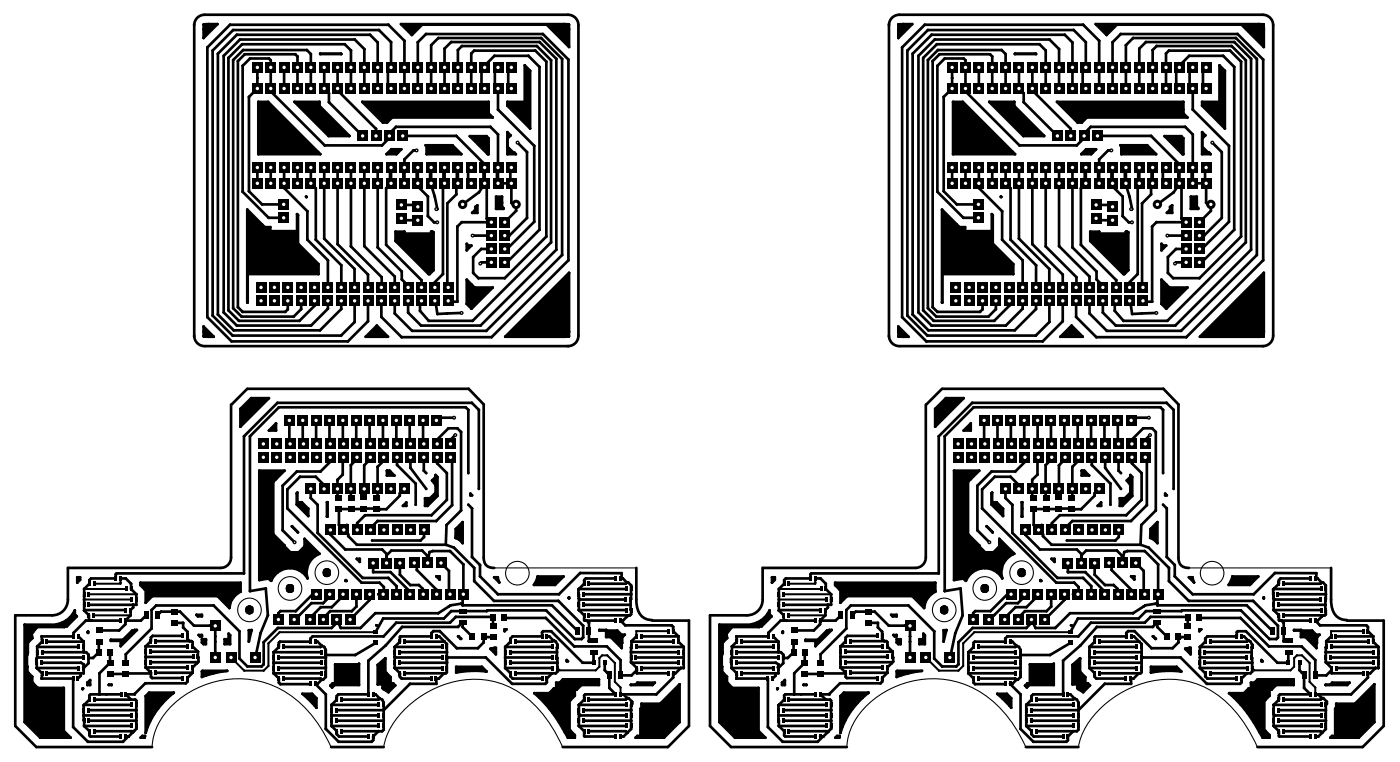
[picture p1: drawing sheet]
<svg xmlns="http://www.w3.org/2000/svg" width="266mm" height="145mm" viewBox="0 0 266 145" stroke-linecap="round" stroke-linejoin="round" font-family="sans-serif">
<g fill="none" stroke="#000" stroke-width=".51">
<path d="M48.9 12.8v4l-1.6 1.6v17.9l2.5 2.5h4.1M54 12.8v4M56.5 16.8v-6.1l-.4-.4h-9.6l-1.3 1.3v46.7l.9 .9h8.1l.5-.5v-1.6M59.1 16.8v-6.5l-.8-.8h-12.1l-1.9 1.9v47.1l1.6 1.6h9.9l1.4-1.4v-1.6M61.6 12.8v4l.9 .9v1.7l6.4 6.4M64.1 12.8v4.4l7.3 7.3v1.3M66.7 16.8v-7.2l-1.2-1.2h-19.5l-2.6 2.6v47.9l2 2h11.5l2.9-2.9v-.9M69.2 16.8v-7.5l-1.8-1.8h-21.8l-3.1 3.1v48.7l2.5 2.5h14.1l3.2-3.2v-1.5M71.8 16.8v-8.7l-1.5-1.5h-25.3l-3.6 3.6v49.5l3 3h16.4l4-4v-1.6M74.3 16.8h-.6v-4h.6v-4.8l-2.3-2.3h-27.7l-3.9 3.9v50.3l3.8 3.8h20.6l2.6-2.6v-4M76.8 16.8v-9.1l-3-3h-30.1l-4.3 4.3v51.2l4.6 4.6h22.1l3.8-3.8v-3.9M79.4 16.9v-8.9l1.5-1.5h22.2l4.9 4.8v38.1l-14.6 14.6h-17.1l-3.8-3.8v-3.1"/>
<path d="M79.4 16.9h.1M79.4 16.8v.1M81.9 16.8v.1v-8.3l1.4-1.4h19.5l4 4v37.2l-14.4 14.4h-14.1l-3.3-3.3v-2.4M84.5 16.8v-7.6l1.2-1.2h16.8l3.2 3.2v36.2l-14.4 14.4h-11.3l-2.5-2.5v-2.2M87 16.8v-7.3l.8-.8h14.2l2.7 2.7v34.6l-14.9 14.9h-8.3l-1.7-1.9v-1.6l.3-.3M89.5 16.8v-6.6l.6-.6h11.6l2.1 2.1v33.2l-7.9 7.9h-5l-1-1v-3l1.5-1.5h2M89.5 12.8h.6M92.1 16.8h-.6v-4h.6v-.3l1.8-1.9h6.5l2.1 2.1v30.9l-6.2 6.2h-.4M94.6 12.8h-.6v4h.6v4l6.9 6.9v14.4l-5.2 5.2h-.4M97.2 12.8h-.6v4h.6M180.9 12.8v4l-1.6 1.6v17.9l2.5 2.5h4.1M186 12.8v4"/>
<path d="M188.5 16.8v-6.1l-.4-.4h-9.6l-1.3 1.3v46.7l.9 .9h8.1l.5-.5v-1.6M191.1 16.8v-6.5l-.8-.8h-12.1l-1.9 1.9v47.1l1.6 1.6h9.9l1.4-1.4v-1.6M193.6 12.8v4l.9 .9v1.7l6.4 6.4M196.1 12.8v4.4l7.3 7.3v1.3M198.7 16.8v-7.2l-1.2-1.2h-19.5l-2.6 2.6v47.9l2 2h11.5l2.9-2.9v-.9M201.2 16.8v-7.5l-1.8-1.8h-21.8l-3.1 3.1v48.7l2.5 2.5h14.1l3.2-3.2v-1.5M203.8 16.8v-8.7l-1.5-1.5h-25.3l-3.6 3.6v49.5l3 3h16.4l4-4v-1.6M206.3 16.8h-.6v-4h.6v-4.8l-2.3-2.3h-27.7l-3.9 3.9v50.3l3.8 3.8h20.6l2.6-2.6v-4M208.8 16.8v-9.1l-3-3h-30.1l-4.3 4.3v51.2l4.6 4.6h22.1l3.8-3.8v-3.9M211.4 16.9v-8.9l1.5-1.5h22.2l4.9 4.8v38.1l-14.6 14.6h-17.1l-3.8-3.8v-3.1M211.4 16.9h.1M211.4 16.8v.1"/>
<path d="M213.9 16.8v.1v-8.3l1.4-1.4h19.5l4 4v37.2l-14.4 14.4h-14.1l-3.3-3.3v-2.4M216.5 16.8v-7.6l1.2-1.2h16.8l3.2 3.2v36.2l-14.4 14.4h-11.3l-2.5-2.5v-2.2M219 16.8v-7.3l.8-.8h14.2l2.7 2.7v34.6l-14.9 14.9h-8.3l-1.7-1.9v-1.6l.3-.3M221.5 12.8h.6M221.5 16.8v-6.6l.6-.6h11.6l2.1 2.1v33.2l-7.9 7.9h-5l-1-1v-3l1.5-1.5h2M224.1 16.8h-.6v-4h.6v-.3l1.8-1.9h6.5l2.1 2.1v30.9l-6.2 6.2h-.4M226.6 12.8h-.6v4h.6v4l6.9 6.9v14.4l-5.2 5.2h-.4M229.2 12.8h-.6v4h.6M48.9 31.8v3.2l-.3 .3 .3-.5M51.4 31.8v3M54 31.8v3.9l4.4 4.4v5.4l3.9 3.9v5.2M56.5 31.8v3"/>
<path d="M59.1 31.8v3l.9 .9v9.8l4.8 4.8v4.3M61.6 31.8v13.5l5.8 5.8v3.5M64.1 31.8v14.5l5.8 5.8v2.5M66.7 31.8v15l5.8 5.8v2M69.2 31.8v14.9l5.8 5.8v2.1M71.8 31.8v15.2l4.5 4.5v1.5l1.2 1.2v.4M74.2 31.8v3M74.3 31.8v3l-.9 .9v10.8l6.7 6.7v1.4M74.6 31.8h-.5v3h.8M76.3 38.9h2.7l.4 .4M76.5 25.8h10.2l5.4 5.4v4.2M76.5 34.8h.4"/>
<path d="M76.6 34.8v-3h.1v3M76.8 31.8h.3M79.1 28.5h-.6l-1.7 1.8v4.5M79.3 31.8v3M79.4 31.8v3.6l1.9 1.9v3.7l1.2 1.2h.6M79.7 31.8h-.5v3h.8M81.8 31.8v3M81.8 34.8l.8 2.5 .5 2.4h-.2M81.9 31.8v3.2l-.1-.2M82.2 31.8h-.5v3h.8M84.4 31.8v3M84.5 31.8v3"/>
<path d="M84.8 31.8h-.5v3M85.1 34.8h-.9v17.2l-2.2 2.2v.4h.6M86.9 31.8v3M87 31.8v3M87.3 31.8h-.5v3M87.6 34.8h-.9v2.1l-1.7 1.7v15.5l-.4 .5h.6M87.9 38.8l3.1-2.3 1.1-1.6 .4 .5v6.1l.7 .7M89.5 31.8h-.6v3h.6M91.8 34.8h.4M91.9 34.8v-3h.1v3M92.1 31.8h.3M94.3 34.8h.4"/>
<path d="M94.4 34.8v-3h.1v3M94.6 34.8v-9.3l-1.4-1.4h-18l-1.2 1.2v.9l-1.4 1.4h-10.9l-10.3-10.3v-5.9l-.3-.3h-3.6l-1.4 1.4v23.9l4.9 4.9h2.9M94.6 31.8h.3M95.2 34.8h2v3.7l.3 .3h.6v1.2l-2.2 2.2M97.2 31.8h-.2v3M98.3 27.1l1.8 1.8v12.5l-3.3 3.3h-.9M180.9 31.8v3.2l-.3 .3 .3-.5M183.4 31.8v3M186 31.8v3.9l4.4 4.4v5.4l3.9 3.9v5.2M188.5 31.8v3M191.1 31.8v3l.9 .9v9.8l4.8 4.8v4.3M193.6 31.8v13.5l5.8 5.8v3.5"/>
<path d="M196.1 31.8v14.5l5.8 5.8v2.5M198.7 31.8v15l5.8 5.8v2M201.2 31.8v14.9l5.8 5.8v2.1M203.8 31.8v15.2l4.5 4.5v1.5l1.2 1.2v.4M206.2 31.8v3M206.3 31.8v3l-.9 .9v10.8l6.7 6.7v1.4M206.6 31.8h-.5v3h.8M208.3 38.9h2.7l.4 .4M208.5 25.8h10.2l5.4 5.4v4.2M208.5 34.8h.4M208.6 34.8v-3h.1v3M208.8 31.8h.3"/>
<path d="M211.1 28.5h-.6l-1.7 1.8v4.5M211.3 31.8v3M211.4 31.8v3.6l1.9 1.9v3.7l1.2 1.2h.6M211.7 31.8h-.5v3h.8M213.8 34.8l.8 2.5 .5 2.4h-.2M213.8 31.8v3M213.9 31.8v3.2l-.1-.2M214.2 31.8h-.5v3h.8M216.4 31.8v3M216.5 31.8v3M216.8 31.8h-.5v3M217.1 34.8h-.9v17.2l-2.2 2.2v.4h.6"/>
<path d="M218.9 31.8v3M219 31.8v3M219.3 31.8h-.5v3M219.6 34.8h-.9v2.1l-1.7 1.7v15.5l-.4 .5h.6M219.9 38.8l3.1-2.3 1.1-1.6 .4 .5v6.1l.7 .7M221.5 31.8h-.6v3h.6M223.8 34.8h.4M223.9 34.8v-3h.1v3M224.1 31.8h.3M226.3 34.8h.4M226.4 34.8v-3h.1v3M226.6 31.8h.3"/>
<path d="M226.6 34.8v-9.3l-1.4-1.4h-18l-1.2 1.2v.9l-1.4 1.4h-10.9l-10.3-10.3v-5.9l-.3-.3h-3.6l-1.4 1.4v23.9l4.9 4.9h2.9M227.2 34.8h2v3.7l.3 .3h.6v1.2l-2.2 2.2M229.2 31.8h-.2v3M230.3 27.1l1.8 1.8v12.5l-3.3 3.3h-.9M76.3 41.4l.3 .4h2.8M82.6 57.1v-.7l.5 3.2 4.6-.2M89.8 44.7h3.6M93.4 42.2h-5.7l-.8 .8v14.3h-1.6l-.1-.2M93.4 49.8h-1.9l-.3 .2M95.9 44.7h.1M208.3 41.4l.3 .4h2.8M214.6 57.1v-.7l.5 3.2 4.6-.2"/>
<path d="M221.8 44.7h3.6M225.4 42.2h-5.7l-.8 .8v14.3h-1.6l-.1-.2M225.4 49.8h-1.9l-.3 .2M227.9 44.7h.1M55 79.8v4.3l.1 .2M57.5 79.8v4.3l.2 .2M60.1 79.8v4.3l.1 .2M62.6 79.8v4.3l.1 .2M65.1 79.8v4.3l.2 .2M67.7 79.8v4.3l.1 .2M70.2 79.8v4.3l.2 .2M72.8 79.8v4.3l.1 .2"/>
<path d="M75.3 79.8v4.3l.1 .2M77.8 79.8v4.3l.2 .2M80.4 79.8v4.3l.1 .2M86.3 79.3h-2.9l-.5 .5M187 79.8v4.3l.1 .2M189.5 79.8v4.3l.2 .2M192.1 79.8v4.3l.1 .2M194.6 79.8v4.3l.1 .2M197.1 79.8v4.3l.2 .2M199.7 79.8v4.3l.1 .2M202.2 79.8v4.3l.2 .2M204.8 79.8v4.3l.1 .2"/>
<path d="M207.3 79.8v4.3l.1 .2M209.8 79.8v4.3l.2 .2M212.4 79.8v4.3l.1 .2M218.3 79.3h-2.9l-.5 .5M59 92.8v1.7l1.3 1.3v5.3l8.6 8.6h4.9l1.5 1.6v1.5M61.6 92.8v-.7l-1.6-1.6h-3l-2.4 2.4v3.6l14.1 14.1h3.4l.8 .8v1.3l-.1 .1h-.9M62.7 86.8v.9l-1.8 1.8h-4.5l-2.7 2.7v8.5l2.3 2.2M65.3 86.8l-.2 .2v3.1l-1 1v3.1l.3 .3M65.9 99.6l-.6 .6v.7M67.8 86.8v.3l-1.1 1.2v6.3l.1 .1v-.2M70.4 86.8v.4l-1.2 1.1v6l-.2 .2 .1-.1M71.6 96.6h.1"/>
<path d="M71.6 96.6l-.1-.1-7.1 .1v3.1l1.1 1.1M72.9 86.8v.7l-1.2 1.1v5.8l-.2 .2 .1-.1M74.3 92.8v.6l.1-.2-.1-.2M74.3 92.8h.1M74.3 93.1h.1M75.4 86.8v1.5l3.6 3.5v4M76.8 92.8l-.8 .9v.4l-2.6 2.6-1.8-.1M78 86.8v2l3 4M80.5 86.8v2.5l.5 .5M83.1 86.8v1.2l1.8 1.8v5.1l-2.9 2.9h-12.6l-1.5 1.5v1.3M83.1 84.3v-.9l2.1-2.1h1.7l.7 .7v14.9l-2.8 2.8-.1 3.7M85.6 86.8l.3 .3v8.8l-3 3h-11.2l-1.3 1.3v.4"/>
<path d="M86.5 82.6l-.9 .9v.8M89 95.8l.7 .7v9.2l1.5 1.5v2.2l3.4 3.4h11.6l4-4h7.9v1M89 89.8v-12l-.5-.5h-35.5l-5.5 5.5v29.4l3-.5 .4 5.1-1.4 3.4-.8 3.9M91 92.8v-15l-1.4-1.3h-36.9l-6.3 6.3v26h-24.2l-.2 .2v.8h-4.7l-.3 .3v.7l-1 1v4.1M191 92.8v1.7l1.3 1.3v5.3l8.6 8.6h4.9l1.5 1.6v1.5M193.6 92.8v-.7l-1.6-1.6h-3l-2.4 2.4v3.6l14.1 14.1h3.4l.8 .8v1.3l-.1 .1h-.9M194.7 86.8v.9l-1.8 1.8h-4.5l-2.7 2.7v8.5l2.3 2.2M197.3 86.8l-.2 .2v3.1l-1 1v3.1l.3 .3M197.9 99.6l-.6 .6v.7M199.8 86.8v.3l-1.1 1.2v6.3l.1 .1v-.2M202.4 86.8v.4l-1.2 1.1v6l-.2 .2 .1-.1M203.6 96.6h.1"/>
<path d="M203.6 96.6l-.1-.1-7.1 .1v3.1l1.1 1.1M204.9 86.8v.7l-1.2 1.1v5.8l-.2 .2 .1-.1M206.3 92.8v.6l.1-.2-.1-.2M206.3 92.8h.1M206.3 93.1h.1M207.4 86.8v1.5l3.6 3.5v4M208.8 92.8l-.8 .9v.4l-2.6 2.6-1.8-.1M210 86.8v2l3 4M212.5 86.8v2.5l.5 .5M215.1 86.8v1.2l1.8 1.8v5.1l-2.9 2.9h-12.6l-1.5 1.5v1.3M215.1 84.3v-.9l2.1-2.1h1.7l.7 .7v14.9l-2.8 2.8-.1 3.7M217.6 86.8l.3 .3v8.8l-3 3h-11.2l-1.3 1.3v.4"/>
<path d="M218.5 82.6l-.9 .9v.8M221 95.8l.7 .7v9.2l1.5 1.5v2.2l3.4 3.4h11.6l4-4h7.9v1M221 89.8v-12l-.5-.5h-35.5l-5.5 5.5v29.4l3-.5 .4 5.1-1.4 3.4-.8 3.9M223 92.8v-15l-1.4-1.3h-36.9l-6.3 6.3v26h-24.2l-.2 .2v.8h-4.7l-.3 .3v.7l-1 1v4.1M16 115.9l.9 .9v1M22.9 109.8h1l1 1v1l1 1v2h-9M22.9 117.8h-6.6l-2.3 2.3v.7h-6.1l.1 1-.9 .9M23.8 117.8v.7l-1.2 1.2h-3.7M23.9 115.8l-7.9 .1M25.3 114.8v.5l-.5 .5v1l-1 1M27.8 116.8l-1 1h-3M29.9 116.8l.7-.7h3.6l2.7 2.7h4v5"/>
<path d="M33.1 118.2h1.7v.9l.8 .8v1.4l.4 .4M60.1 112.8h-.7l-3.2 3.2h-2.9l-.4 .4v1.2M62.6 112.8v.4l-1.2 1.3h-2.2l-3.3 3.1M62.8 100.6h.1M62.8 100.6v.9l2.8 2.8h7l.9 .9-.1 1.7 .1-.9M63.9 117.9v.4l-.9 .9h-10.2l-2.7 2.7v4.2l-.4 .4h-2.7l-1.5-1.5v-5.2l-4.9-4.9h-10.9l-.9 .9v3.5l-4.9 4.9v1.6M64 117.9h-.1M65.2 112.8v.4M65.2 113.1l-2.2 2.1h-2.1l-2 2.1v.3M65.3 100.6l.2 .2M65.5 100.8l.7 .6v.4l1.6 1.6h16.9M67.7 112.8v2.3l-.9 .9h-4.1l-1.3 1.3v.3"/>
<path d="M70.3 112.8v1.1l-3.8 3.7M70.9 106.9v1.7M70.9 108.6h.1M70.9 108.6h3.3l3.7 3.7v.5M76 106.9v2.2l1.9 1.9h1.7l.7 .8 .1 1M78.7 106.9l.5 .4v.9l3.8 3.8v.9v-.1M80.6 100.6v1.3l-.7 .7h-9.2M81.2 106.6v-1.1l-1-1h-5.8l-1 .9v1.7M81.2 106.6v.3M81.3 106.6l.3-1.8 .6-.2h3.3l2.5 2.5v5.7M81.3 106.6h-.1M83.8 106.9l1.5 1.5v4.4h.2"/>
<path d="M84.7 103.4l1.5 .5 3.9 3.9v2.5l3.8 3.8h12.2l4.7 4.7v2.2l-.3 .3h-1.3l-5.4-5.4-18.1 .1-1.4 1.4h-11.5l-1.4 2.5M87.9 114.6a5.8 5.8 0 0 0-4.6 1.8h-12l-2.8 2.8h-3.8l-.7-1.6v.5l-.1-.2M88 112.6l-.1 .2v2.1h17l4.9 4.9M93.7 118.8v-1.5l-.2-.2h-6.9l-1.1 1.1h-10.2l-2.4 2.6h-13.5l-.4 .4v.6h-5.8l-.2 .2v.8l-1 1M95.8 117.3h7.9l5.4 5.4h6.2l2.6 2.6v2.9h2.1l1-1M110 115.8h9M110 115.8l1 1v.9l.1 .1h5.9M110 111.8h9M110 113.6l.2 .2h8.7M110.8 112.8h9.1M110.9 114.8h8.9M111.5 117.8l.4 .4v3.6"/>
<path d="M117 109.8h-5.7l-.3 .3v.7l-1.1 1.1 .1 3.9M117.9 109.8h.4l.8 .8M119.1 110.6h.3l.5 .5v5.5l-.2 .2h-7.8M119.1 110.6l-.2 .2h-7M119.4 116.8l-1 1h-.5l.9 .9h8.8l.3 .3v.8l1 1M148 115.9l.9 .9v1M154.9 109.8h1l1 1v1l1 1v2h-9M154.9 117.8h-6.6l-2.3 2.3v.7h-6.1l.1 1-.9 .9M155.8 117.8v.7l-1.2 1.2h-3.7M155.9 115.8l-7.9 .1M157.3 114.8v.5l-.5 .5v1l-1 1M159.8 116.8l-1 1h-3"/>
<path d="M161.9 116.8l.7-.7h3.6l2.7 2.7h4v5M165.1 118.2h1.7v.9l.8 .8v1.4l.4 .4M192.1 112.8h-.7l-3.2 3.2h-2.9l-.4 .4v1.2M194.6 112.8v.4l-1.2 1.3h-2.2l-3.3 3.1M194.8 100.6h.1M194.8 100.6v.9l2.8 2.8h7l.9 .9-.1 1.7 .1-.9M195.9 117.9v.4l-.9 .9h-10.2l-2.7 2.7v4.2l-.4 .4h-2.7l-1.5-1.5v-5.2l-4.9-4.9h-10.9l-.9 .9v3.5l-4.9 4.9v1.6M196 117.9h-.1M197.2 113.1l-2.2 2.1h-2.1l-2 2.1v.3M197.2 112.8v.4M197.3 100.6l.2 .2M197.5 100.8l.7 .6v.4l1.6 1.6h16.9"/>
<path d="M199.7 112.8v2.3l-.9 .9h-4.1l-1.3 1.3v.3M202.3 112.8v1.1l-3.8 3.7M202.9 106.9v1.7M202.9 108.6h.1M202.9 108.6h3.3l3.7 3.7v.5M208 106.9v2.2l1.9 1.9h1.7l.7 .8 .1 1M210.7 106.9l.5 .4v.9l3.8 3.8v.9v-.1M212.6 100.6v1.3l-.7 .7h-9.2M213.2 106.6v-1.1l-1-1h-5.8l-1 .9v1.7M213.2 106.6v.3M213.3 106.6l.3-1.8 .6-.2h3.3l2.5 2.5v5.7M213.3 106.6h-.1"/>
<path d="M215.8 106.9l1.5 1.5v4.4h.2M216.7 103.4l1.5 .5 3.9 3.9v2.5l3.8 3.8h12.2l4.7 4.7v2.2l-.3 .3h-1.3l-5.4-5.4-18.1 .1-1.4 1.4h-11.5l-1.4 2.5M219.9 114.6a5.8 5.8 0 0 0-4.6 1.8h-12l-2.8 2.8h-3.8l-.7-1.6v.5l-.1-.2M220 112.6l-.1 .2v2.1h17l4.9 4.9M225.7 118.8v-1.5l-.2-.2h-6.9l-1.1 1.1h-10.2l-2.4 2.6h-13.5l-.4 .4v.6h-5.8l-.2 .2v.8l-1 1M227.8 117.3h7.9l5.4 5.4h6.2l2.6 2.6v2.9h2.1l1-1M242 115.8h9M242 115.8l1 1v.9l.1 .1h5.9M242 111.8h9M242 113.6l.2 .2h8.7M242.8 112.8h9.1M242.9 114.8h8.9"/>
<path d="M243.5 117.8l.4 .4v3.6M249 109.8h-5.7l-.3 .3v.7l-1.1 1.1 .1 3.9M249.9 109.8h.4l.8 .8M251.1 110.6l-.2 .2h-7M251.1 110.6h.3l.5 .5v5.5l-.2 .2h-7.8M251.4 116.8l-1 1h-.5l.9 .9h8.8l.3 .3v.8l1 1M7 126.8h8M7 126.8l1 1-.1 1h6v9.2l2.8 2.8h6.7l1-1M7.1 122.7l7.9 .1M7.1 122.7v2.2l-.2 .2 .1 1.7M7.1 124.8l8.8 .1M7.9 125.8h7.5l.5 .3v.7"/>
<path d="M8 123.8h8.4l.4 .4v1.7l-.9 .9M8.9 121.8h7M14.9 120.8l1 1M15.3 127.8v.5l-.5 .5M15.9 121.8v2M15.9 126.8v1h-7M15.9 135.8h9.1M16 137.8l1 1v.8l.2 .2h5.7M16 133.8h9M16 137.8h9M16.8 134.8h9.1M16.9 136.8h9"/>
<path d="M17.9 132.8h7.8l.2 .2v5.3l-1.5 1.5h-.6M17.9 138.8h7.5M18.9 121.8l-.1 .1v1.9l-1.1 1.1h-.9M20.9 123.8v2l-2 2v4M23 131.8h-5.8l-.2 .2v.8l-1.1 1.1 .1 3.9M24.9 138.8l.3 .3M27.7 122.7h8M27.7 122.7v4M27.7 124.7h9M27.7 126.7h8M27.7 126.7l1 1M28.6 123.7h9"/>
<path d="M28.6 125.7h8.7l.1 .1M28.7 127.7l-.2 .1-7.6 .1M28.7 127.7v.8l.2 .2h5.8M29.6 121.7h6.8l.2 .2v.8l1 1M29.6 127.7h7M34.7 120.7h-5.7l-.3 .3v.7l-1 1M36.6 127.7l-1 1v.7l-.3 .3h-7.7l-2 2.1h-1.7l1 1M37.4 125.8l-.8 .9v1M37.6 123.7l.1 1.9-.3 .2M48.7 124.1l.2 .3-.4 .4zM52 123.8h9M52 127.8h9"/>
<path d="M52 123.8v4M52 127.8l1 1v.8l.3 .3 5.7-.1M52 125.8h9M52.9 124.8h9M53.9 128.8h7l.2 .2M59.9 121.8h.4l.8 .8M61.1 122.6l-.2 .2h-7M61.1 122.6l.5 .2 .3 .6v5.1l-.5 .5h-.3M61.1 129l-.8 .8h-.4l2 2v6.6l2.4 2.4h6.3l.3-.3v-.7l1-1M61.9 126.7l-.1 .1h-8.9M63 133.8h9M63 135.8h9"/>
<path d="M63 137.8h9M63 133.8v4M63 137.8l1 1v.6l.4 .4h5.6M63.9 136.8h9M70.9 131.8h.5l.7 .8M71.4 122l-3.9 2.3h-5.6M72.1 132.6l-.2 .2h-7M72.1 132.6l.5 .2 .3 .5v5.2l-.3 .3h-7.7M75 122.8h9M75 126.8h9M75 124.7l.1 .1h8.9M75 126.8l1 1v.7l.3 .3h5.6"/>
<path d="M75 122.8v4M75.9 123.8h9M75.9 125.8h9M76.9 121.8h7.5M82.9 120.8h.5l1.5 1.4v5.4l-.2 .2h-7.8M84.4 127.8l-1 1h-.6l.1 1h-5l-5 5h-9M84.9 124.8h7.4l5 5h6.3l.3-.3v-.7l1-1M89.8 120.9l-1.9-1.9v-.9l-.9 .9h-10.6l-3.1 3.5-3.3 2.9v6.4h-5.7l-.3 .3v.7l-1 1M93.7 120.9h-1.3l-.2 .2-.3-.2v1l-1.1 1.1h-4l-3.3-3.2h-1.2l-.3 .3v.7h-5.9l-.1 .1v.9l-1 1M96 122.8h9M96 126.8h9M96 122.8l1-1v-.6l.4-.4h5.6v-.8l.2-.2h1.5l6 6h2.1v-2h.1"/>
<path d="M96 124.8h8.9M96 126.8l1 1v.6l.4 .4h5.6M96 122.8v4M96.9 123.8h8.9M96.9 125.8h9M103.9 120.8h.5l.7 .8M105.1 121.6l-.2 .2h-7M105.1 121.6l.5 .2 .3 .5v5.2l-.3 .3h-7.7M110 133.8h9M110 135.5l.3 .3h8.7M110 137.8h9M110 133.8v4"/>
<path d="M110 137.8l1 1v.9l.1 .1h5.9M110.9 134.8h9M110.9 136.8h9M111.9 121.7h1M111.9 138.8h7l.3 .3M114.9 125.8v1.4l.9 1v2.4l1.2 1.2h-5.8l-.2 .2v.8l-1 1M118.4 131.8l.8 .7M119.2 132.5l-.3 .3h-7M119.2 132.5h.2l.7 .7v.4l-.2 .2v4.6l-1.4 1.4h-.6M119.9 123.8h9.1M120 121.8h8M120 121.7l-.1 4 1.1 1.1v1h6"/>
<path d="M120 125.8h9M120 121.7l.1 .1M120.8 124.8h9.1M120.9 122.8h9M120.9 120.8l-.9 .9M121.8 120.8h7.1M128.9 120.8v1l1 1M129.3 126.8l-1 1h-.4v.8l-3.2 3.2h-6.8M129.9 122.8v4h-8M139 126.8h8M139 126.8l1 1-.1 1h6v9.2l2.8 2.8h6.7l1-1M139.1 122.7l7.9 .1"/>
<path d="M139.1 124.8l8.8 .1M139.1 122.7v2.2l-.2 .2 .1 1.7M139.9 125.8h7.5l.5 .3v.7M140 123.8h8.4l.4 .4v1.7l-.9 .9M140.9 121.8h7M146.9 120.8l1 1M147.3 127.8v.5l-.5 .5M147.9 126.8v1h-7M147.9 135.8h9.1M147.9 121.8v2M148 133.8h9M148 137.8h9"/>
<path d="M148 137.8l1 1v.8l.2 .2h5.7M148.8 134.8h9.1M148.9 136.8h9M149.9 132.8h7.8l.2 .2v5.3l-1.5 1.5h-.6M149.9 138.8h7.5M150.9 121.8l-.1 .1v1.9l-1.1 1.1h-.9M152.9 123.8v2l-2 2v4M155 131.8h-5.8l-.2 .2v.8l-1.1 1.1 .1 3.9M156.9 138.8l.3 .3M159.7 122.7h8M159.7 124.7h9M159.7 126.7h8"/>
<path d="M159.7 122.7v4M159.7 126.7l1 1M160.6 123.7h9M160.6 125.7h8.7l.1 .1M160.7 127.7l-.2 .1-7.6 .1M160.7 127.7v.8l.2 .2h5.8M161.6 121.7h6.8l.2 .2v.8l1 1M161.6 127.7h7M166.7 120.7h-5.7l-.3 .3v.7l-1 1M168.6 127.7l-1 1v.7l-.3 .3h-7.7l-2 2.1h-1.7l1 1M169.4 125.8l-.8 .9v1M169.6 123.7l.1 1.9-.3 .2"/>
<path d="M180.7 124.1l.2 .3-.4 .4zM184 123.8h9M184 127.8h9M184 125.8h9M184 127.8l1 1v.8l.3 .3 5.7-.1M184 123.8v4M184.9 124.8h9M185.9 128.8h7l.2 .2M191.9 121.8h.4l.8 .8M193.1 122.6l-.2 .2h-7M193.1 129l-.8 .8h-.4l2 2v6.6l2.4 2.4h6.3l.3-.3v-.7l1-1M193.1 122.6l.5 .2 .3 .6v5.1l-.5 .5h-.3"/>
<path d="M193.9 126.7l-.1 .1h-8.9M195 133.8h9M195 135.8h9M195 137.8h9M195 137.8l1 1v.6l.4 .4h5.6M195 133.8v4M195.9 136.8h9M202.9 131.8h.5l.7 .8M203.4 122l-3.9 2.3h-5.6M204.1 132.6l-.2 .2h-7M204.1 132.6l.5 .2 .3 .5v5.2l-.3 .3h-7.7M207 122.8h9"/>
<path d="M207 126.8h9M207 124.7l.1 .1h8.9M207 126.8l1 1v.7l.3 .3h5.6M207 122.8v4M207.9 123.8h9M207.9 125.8h9M208.9 121.8h7.5M214.9 120.8h.5l1.5 1.4v5.4l-.2 .2h-7.8M216.4 127.8l-1 1h-.6l.1 1h-5l-5 5h-9M216.9 124.8h7.4l5 5h6.3l.3-.3v-.7l1-1M221.8 120.9l-1.9-1.9v-.9l-.9 .9h-10.6l-3.1 3.5-3.3 2.9v6.4h-5.7l-.3 .3v.7l-1 1M225.7 120.9h-1.3l-.2 .2-.3-.2v1l-1.1 1.1h-4l-3.3-3.2h-1.2l-.3 .3v.7h-5.9l-.1 .1v.9l-1 1"/>
<path d="M228 122.8h9M228 126.8h9M228 122.8l1-1v-.6l.4-.4h5.6v-.8l.2-.2h1.5l6 6h2.1v-2h.1M228 124.8h8.9M228 126.8l1 1v.6l.4 .4h5.6M228 122.8v4M228.9 123.8h8.9M228.9 125.8h9M235.9 120.8h.5l.7 .8M237.1 121.6l-.2 .2h-7M237.1 121.6l.5 .2 .3 .5v5.2l-.3 .3h-7.7M242 133.8h9"/>
<path d="M242 135.5l.3 .3h8.7M242 137.8h9M242 137.8l1 1v.9l.1 .1h5.9M242 133.8v4M242.9 134.8h9M242.9 136.8h9M243.9 121.7h1M243.9 138.8h7l.3 .3M246.9 125.8v1.4l.9 1v2.4l1.2 1.2h-5.8l-.2 .2v.8l-1 1M250.4 131.8l.8 .7M251.2 132.5l-.3 .3h-7M251.2 132.5h.2l.7 .7v.4l-.2 .2v4.6l-1.4 1.4h-.6"/>
<path d="M251.9 123.8h9.1M252 121.8h8M252 121.7l-.1 4 1.1 1.1v1h6M252 125.8h9M252 121.7l.1 .1M252.8 124.8h9.1M252.9 122.8h9M252.9 120.8l-.9 .9M253.8 120.8h7.1M260.9 120.8v1l1 1M261.3 126.8l-1 1h-.4v.8l-3.2 3.2h-6.8M261.9 122.8v4h-8"/>
</g>
<g fill="#000">
<circle cx="39.4" cy="9" r=".25"/>
<circle cx="40.4" cy="9.6" r=".25"/>
<circle cx="41.4" cy="10.2" r=".25"/>
<circle cx="42.5" cy="10.6" r=".25"/>
<circle cx="43.4" cy="11" r=".25"/>
<circle cx="43.7" cy="4.7" r=".25"/>
<circle cx="44.3" cy="5.7" r=".25"/>
<circle cx="44.3" cy="11.4" r=".25"/>
<circle cx="45" cy="6.6" r=".25"/>
<circle cx="45.2" cy="11.6" r=".25"/>
<circle cx="45.6" cy="7.5" r=".25"/>
<circle cx="46" cy="8.4" r=".25"/>
<circle cx="46.1" cy="12.5" r=".25"/>
<circle cx="46.2" cy="9.5" r=".25"/>
<circle cx="46.5" cy="10.3" r=".25"/>
<circle cx="47.3" cy="18.4" r=".25"/>
<circle cx="47.5" cy="11.1" r=".25"/>
<circle cx="48.9" cy="14.8" r=".25"/>
<circle cx="51.1" cy="11.1" r=".25"/>
<circle cx="51.4" cy="11.4" r=".25"/>
<circle cx="51.4" cy="17.3" r=".25"/>
<circle cx="56.1" cy="10.3" r=".25"/>
<circle cx="56.5" cy="10.7" r=".25"/>
<circle cx="58.3" cy="9.5" r=".25"/>
<circle cx="59.1" cy="10.3" r=".25"/>
<circle cx="62.5" cy="17.7" r=".25"/>
<circle cx="62.5" cy="19.4" r=".25"/>
<circle cx="64.1" cy="17.2" r=".25"/>
<circle cx="65.5" cy="8.4" r=".25"/>
<circle cx="66.7" cy="9.6" r=".25"/>
<circle cx="67.4" cy="7.5" r=".25"/>
<circle cx="69.2" cy="9.3" r=".25"/>
<circle cx="70.3" cy="6.6" r=".25"/>
<circle cx="71.8" cy="8.1" r=".25"/>
<circle cx="72" cy="5.7" r=".25"/>
<circle cx="73.7" cy="16.8" r=".25"/>
<circle cx="73.7" cy="12.8" r=".25"/>
<circle cx="73.8" cy="4.7" r=".25"/>
<circle cx="74.3" cy="8" r=".25"/>
<circle cx="76.8" cy="7.7" r=".25"/>
<circle cx="76.8" cy="16.9" r=".25"/>
<circle cx="76.9" cy="16.9" r=".25"/>
<circle cx="79.4" cy="16.9" r=".25"/>
<circle cx="79.4" cy="8" r=".25"/>
<circle cx="80.9" cy="6.5" r=".25"/>
<circle cx="81.9" cy="16.9" r=".25"/>
<circle cx="81.9" cy="8.6" r=".25"/>
<circle cx="83.3" cy="7.2" r=".25"/>
<circle cx="84.4" cy="16.7" r=".25"/>
<circle cx="84.5" cy="16.7" r=".25"/>
<circle cx="84.5" cy="9.2" r=".25"/>
<circle cx="85.7" cy="8" r=".25"/>
<circle cx="87" cy="9.5" r=".25"/>
<circle cx="87.8" cy="8.7" r=".25"/>
<circle cx="89.5" cy="10.2" r=".25"/>
<circle cx="89.5" cy="16.4" r=".25"/>
<circle cx="90.1" cy="9.6" r=".25"/>
<circle cx="91.5" cy="12.8" r=".25"/>
<circle cx="91.5" cy="16.8" r=".25"/>
<circle cx="92.1" cy="12.5" r=".25"/>
<circle cx="93.9" cy="10.6" r=".25"/>
<circle cx="94" cy="12.8" r=".25"/>
<circle cx="94" cy="16.8" r=".25"/>
<circle cx="96.6" cy="12.8" r=".25"/>
<circle cx="96.6" cy="16.8" r=".25"/>
<circle cx="100.4" cy="10.6" r=".25"/>
<circle cx="101.7" cy="9.6" r=".25"/>
<circle cx="102" cy="8.7" r=".25"/>
<circle cx="102.5" cy="12.7" r=".25"/>
<circle cx="102.5" cy="8" r=".25"/>
<circle cx="102.8" cy="7.2" r=".25"/>
<circle cx="103.1" cy="6.5" r=".25"/>
<circle cx="103.8" cy="11.7" r=".25"/>
<circle cx="104.7" cy="11.4" r=".25"/>
<circle cx="105.7" cy="11.2" r=".25"/>
<circle cx="106.8" cy="11.2" r=".25"/>
<circle cx="108" cy="11.3" r=".25"/>
<circle cx="171.4" cy="9" r=".25"/>
<circle cx="172.4" cy="9.6" r=".25"/>
<circle cx="173.4" cy="10.2" r=".25"/>
<circle cx="174.5" cy="10.6" r=".25"/>
<circle cx="175.4" cy="11" r=".25"/>
<circle cx="175.7" cy="4.7" r=".25"/>
<circle cx="176.3" cy="5.7" r=".25"/>
<circle cx="176.3" cy="11.4" r=".25"/>
<circle cx="177" cy="6.6" r=".25"/>
<circle cx="177.2" cy="11.6" r=".25"/>
<circle cx="177.6" cy="7.5" r=".25"/>
<circle cx="178" cy="8.4" r=".25"/>
<circle cx="178.1" cy="12.5" r=".25"/>
<circle cx="178.2" cy="9.5" r=".25"/>
<circle cx="178.5" cy="10.3" r=".25"/>
<circle cx="179.3" cy="18.4" r=".25"/>
<circle cx="179.5" cy="11.1" r=".25"/>
<circle cx="180.9" cy="14.8" r=".25"/>
<circle cx="183.1" cy="11.1" r=".25"/>
<circle cx="183.4" cy="17.3" r=".25"/>
<circle cx="183.4" cy="11.4" r=".25"/>
<circle cx="188.1" cy="10.3" r=".25"/>
<circle cx="188.5" cy="10.7" r=".25"/>
<circle cx="190.3" cy="9.5" r=".25"/>
<circle cx="191.1" cy="10.3" r=".25"/>
<circle cx="194.5" cy="19.4" r=".25"/>
<circle cx="194.5" cy="17.7" r=".25"/>
<circle cx="196.1" cy="17.2" r=".25"/>
<circle cx="197.5" cy="8.4" r=".25"/>
<circle cx="198.7" cy="9.6" r=".25"/>
<circle cx="199.4" cy="7.5" r=".25"/>
<circle cx="201.2" cy="9.3" r=".25"/>
<circle cx="202.3" cy="6.6" r=".25"/>
<circle cx="203.8" cy="8.1" r=".25"/>
<circle cx="204" cy="5.7" r=".25"/>
<circle cx="205.7" cy="12.8" r=".25"/>
<circle cx="205.7" cy="16.8" r=".25"/>
<circle cx="205.8" cy="4.7" r=".25"/>
<circle cx="206.3" cy="8" r=".25"/>
<circle cx="208.8" cy="16.9" r=".25"/>
<circle cx="208.8" cy="7.7" r=".25"/>
<circle cx="208.9" cy="16.9" r=".25"/>
<circle cx="211.4" cy="16.9" r=".25"/>
<circle cx="211.4" cy="8" r=".25"/>
<circle cx="212.9" cy="6.5" r=".25"/>
<circle cx="213.9" cy="16.9" r=".25"/>
<circle cx="213.9" cy="8.6" r=".25"/>
<circle cx="215.3" cy="7.2" r=".25"/>
<circle cx="216.4" cy="16.7" r=".25"/>
<circle cx="216.5" cy="9.2" r=".25"/>
<circle cx="216.5" cy="16.7" r=".25"/>
<circle cx="217.7" cy="8" r=".25"/>
<circle cx="219" cy="9.5" r=".25"/>
<circle cx="219.8" cy="8.7" r=".25"/>
<circle cx="221.5" cy="10.2" r=".25"/>
<circle cx="221.5" cy="16.4" r=".25"/>
<circle cx="222.1" cy="9.6" r=".25"/>
<circle cx="223.5" cy="12.8" r=".25"/>
<circle cx="223.5" cy="16.8" r=".25"/>
<circle cx="224.1" cy="12.5" r=".25"/>
<circle cx="225.9" cy="10.6" r=".25"/>
<circle cx="226" cy="12.8" r=".25"/>
<circle cx="226" cy="16.8" r=".25"/>
<circle cx="228.6" cy="12.8" r=".25"/>
<circle cx="228.6" cy="16.8" r=".25"/>
<circle cx="232.4" cy="10.6" r=".25"/>
<circle cx="233.7" cy="9.6" r=".25"/>
<circle cx="234" cy="8.7" r=".25"/>
<circle cx="234.5" cy="12.7" r=".25"/>
<circle cx="234.5" cy="8" r=".25"/>
<circle cx="234.8" cy="7.2" r=".25"/>
<circle cx="235.1" cy="6.5" r=".25"/>
<circle cx="235.8" cy="11.7" r=".25"/>
<circle cx="236.7" cy="11.4" r=".25"/>
<circle cx="237.7" cy="11.2" r=".25"/>
<circle cx="238.8" cy="11.2" r=".25"/>
<circle cx="240" cy="11.3" r=".25"/>
<circle cx="46.1" cy="36.4" r=".25"/>
<circle cx="47.3" cy="36.3" r=".25"/>
<circle cx="48.6" cy="35.3" r=".25"/>
<circle cx="48.9" cy="35" r=".25"/>
<circle cx="49.8" cy="38.8" r=".25"/>
<circle cx="54" cy="35.7" r=".25"/>
<circle cx="60" cy="35.7" r=".25"/>
<circle cx="61.7" cy="27.6" r=".25"/>
<circle cx="71.4" cy="24.5" r=".25"/>
<circle cx="72.6" cy="27.6" r=".25"/>
<circle cx="73.4" cy="35.7" r=".25"/>
<circle cx="74" cy="26.2" r=".25"/>
<circle cx="74" cy="25.3" r=".25"/>
<circle cx="74.1" cy="31.8" r=".25"/>
<circle cx="74.1" cy="34.8" r=".25"/>
<circle cx="74.2" cy="31.8" r=".25"/>
<circle cx="74.2" cy="34.8" r=".25"/>
<circle cx="74.3" cy="34.8" r=".25"/>
<circle cx="74.4" cy="34.8" r=".25"/>
<circle cx="74.4" cy="31.8" r=".25"/>
<circle cx="74.5" cy="34.8" r=".25"/>
<circle cx="74.7" cy="34.8" r=".25"/>
<circle cx="75.2" cy="24.1" r=".25"/>
<circle cx="76.5" cy="34.8" r=".25"/>
<circle cx="76.6" cy="31.8" r=".25"/>
<circle cx="76.6" cy="34.8" r=".25"/>
<circle cx="76.7" cy="34.8" r=".25"/>
<circle cx="76.7" cy="31.8" r=".25"/>
<circle cx="76.8" cy="30.3" r=".25"/>
<circle cx="76.8" cy="34.8" r=".25"/>
<circle cx="76.9" cy="31.8" r=".25"/>
<circle cx="76.9" cy="34.8" r=".25"/>
<circle cx="78.5" cy="28.5" r=".25"/>
<circle cx="79" cy="38.9" r=".25"/>
<circle cx="79.2" cy="31.8" r=".25"/>
<circle cx="79.2" cy="34.8" r=".25"/>
<circle cx="79.3" cy="31.8" r=".25"/>
<circle cx="79.3" cy="34.8" r=".25"/>
<circle cx="79.4" cy="34.8" r=".25"/>
<circle cx="79.4" cy="35.4" r=".25"/>
<circle cx="79.5" cy="31.8" r=".25"/>
<circle cx="79.5" cy="34.8" r=".25"/>
<circle cx="79.6" cy="34.8" r=".25"/>
<circle cx="79.8" cy="34.8" r=".25"/>
<circle cx="81.3" cy="37.3" r=".25"/>
<circle cx="81.7" cy="34.8" r=".25"/>
<circle cx="81.7" cy="31.8" r=".25"/>
<circle cx="81.8" cy="31.8" r=".25"/>
<circle cx="81.8" cy="34.8" r=".25"/>
<circle cx="81.9" cy="34.8" r=".25"/>
<circle cx="81.9" cy="35" r=".25"/>
<circle cx="82" cy="31.8" r=".25"/>
<circle cx="82" cy="34.8" r=".25"/>
<circle cx="82.1" cy="34.8" r=".25"/>
<circle cx="82.3" cy="34.8" r=".25"/>
<circle cx="82.6" cy="37.3" r=".25"/>
<circle cx="83.1" cy="39.7" r=".25"/>
<circle cx="84.2" cy="34.8" r=".25"/>
<circle cx="84.3" cy="31.8" r=".25"/>
<circle cx="84.3" cy="34.8" r=".25"/>
<circle cx="84.4" cy="34.8" r=".25"/>
<circle cx="84.4" cy="31.8" r=".25"/>
<circle cx="84.5" cy="34.8" r=".25"/>
<circle cx="84.6" cy="31.8" r=".25"/>
<circle cx="84.6" cy="34.8" r=".25"/>
<circle cx="84.7" cy="34.8" r=".25"/>
<circle cx="84.9" cy="34.8" r=".25"/>
<circle cx="85" cy="38.6" r=".25"/>
<circle cx="86.7" cy="25.8" r=".25"/>
<circle cx="86.7" cy="36.9" r=".25"/>
<circle cx="86.7" cy="34.8" r=".25"/>
<circle cx="86.8" cy="34.8" r=".25"/>
<circle cx="86.8" cy="31.8" r=".25"/>
<circle cx="86.9" cy="34.8" r=".25"/>
<circle cx="86.9" cy="31.8" r=".25"/>
<circle cx="87" cy="34.8" r=".25"/>
<circle cx="87.1" cy="34.8" r=".25"/>
<circle cx="87.1" cy="31.8" r=".25"/>
<circle cx="87.2" cy="34.8" r=".25"/>
<circle cx="87.4" cy="34.8" r=".25"/>
<circle cx="88.9" cy="34.8" r=".25"/>
<circle cx="88.9" cy="31.8" r=".25"/>
<circle cx="91" cy="36.5" r=".25"/>
<circle cx="91.8" cy="34.8" r=".25"/>
<circle cx="91.9" cy="31.8" r=".25"/>
<circle cx="91.9" cy="34.8" r=".25"/>
<circle cx="92" cy="31.8" r=".25"/>
<circle cx="92" cy="34.8" r=".25"/>
<circle cx="92.1" cy="31.2" r=".25"/>
<circle cx="92.1" cy="35.4" r=".25"/>
<circle cx="92.1" cy="35.2" r=".25"/>
<circle cx="92.1" cy="34.9" r=".25"/>
<circle cx="92.1" cy="34.8" r=".25"/>
<circle cx="92.2" cy="31.8" r=".25"/>
<circle cx="92.2" cy="34.8" r=".25"/>
<circle cx="92.5" cy="35.4" r=".25"/>
<circle cx="93.2" cy="24.1" r=".25"/>
<circle cx="94.3" cy="34.8" r=".25"/>
<circle cx="94.4" cy="31.8" r=".25"/>
<circle cx="94.4" cy="34.8" r=".25"/>
<circle cx="94.5" cy="31.8" r=".25"/>
<circle cx="94.5" cy="34.8" r=".25"/>
<circle cx="94.6" cy="25.5" r=".25"/>
<circle cx="94.6" cy="20.8" r=".25"/>
<circle cx="94.6" cy="34.8" r=".25"/>
<circle cx="94.7" cy="31.8" r=".25"/>
<circle cx="94.7" cy="34.8" r=".25"/>
<circle cx="96.8" cy="34.8" r=".25"/>
<circle cx="97" cy="31.8" r=".25"/>
<circle cx="97" cy="34.8" r=".25"/>
<circle cx="97.1" cy="34.8" r=".25"/>
<circle cx="97.2" cy="38.5" r=".25"/>
<circle cx="97.2" cy="34.8" r=".25"/>
<circle cx="97.5" cy="38.8" r=".25"/>
<circle cx="100.1" cy="28.9" r=".25"/>
<circle cx="101.5" cy="27.7" r=".25"/>
<circle cx="178.1" cy="36.4" r=".25"/>
<circle cx="179.3" cy="36.3" r=".25"/>
<circle cx="180.6" cy="35.3" r=".25"/>
<circle cx="180.9" cy="35" r=".25"/>
<circle cx="181.8" cy="38.8" r=".25"/>
<circle cx="186" cy="35.7" r=".25"/>
<circle cx="192" cy="35.7" r=".25"/>
<circle cx="193.7" cy="27.6" r=".25"/>
<circle cx="203.4" cy="24.5" r=".25"/>
<circle cx="204.6" cy="27.6" r=".25"/>
<circle cx="205.4" cy="35.7" r=".25"/>
<circle cx="206" cy="25.3" r=".25"/>
<circle cx="206" cy="26.2" r=".25"/>
<circle cx="206.1" cy="31.8" r=".25"/>
<circle cx="206.1" cy="34.8" r=".25"/>
<circle cx="206.2" cy="31.8" r=".25"/>
<circle cx="206.2" cy="34.8" r=".25"/>
<circle cx="206.3" cy="34.8" r=".25"/>
<circle cx="206.4" cy="31.8" r=".25"/>
<circle cx="206.4" cy="34.8" r=".25"/>
<circle cx="206.5" cy="34.8" r=".25"/>
<circle cx="206.7" cy="34.8" r=".25"/>
<circle cx="207.2" cy="24.1" r=".25"/>
<circle cx="208.5" cy="34.8" r=".25"/>
<circle cx="208.6" cy="34.8" r=".25"/>
<circle cx="208.6" cy="31.8" r=".25"/>
<circle cx="208.7" cy="31.8" r=".25"/>
<circle cx="208.7" cy="34.8" r=".25"/>
<circle cx="208.8" cy="34.8" r=".25"/>
<circle cx="208.8" cy="30.3" r=".25"/>
<circle cx="208.9" cy="31.8" r=".25"/>
<circle cx="208.9" cy="34.8" r=".25"/>
<circle cx="210.5" cy="28.6" r=".25"/>
<circle cx="211" cy="38.9" r=".25"/>
<circle cx="211.2" cy="31.8" r=".25"/>
<circle cx="211.2" cy="34.8" r=".25"/>
<circle cx="211.3" cy="34.8" r=".25"/>
<circle cx="211.3" cy="31.8" r=".25"/>
<circle cx="211.4" cy="34.8" r=".25"/>
<circle cx="211.4" cy="35.4" r=".25"/>
<circle cx="211.5" cy="31.8" r=".25"/>
<circle cx="211.5" cy="34.8" r=".25"/>
<circle cx="211.6" cy="34.8" r=".25"/>
<circle cx="211.8" cy="34.8" r=".25"/>
<circle cx="213.3" cy="37.3" r=".25"/>
<circle cx="213.7" cy="31.8" r=".25"/>
<circle cx="213.7" cy="34.8" r=".25"/>
<circle cx="213.8" cy="34.8" r=".25"/>
<circle cx="213.8" cy="31.8" r=".25"/>
<circle cx="213.9" cy="35" r=".25"/>
<circle cx="213.9" cy="34.8" r=".25"/>
<circle cx="214" cy="31.8" r=".25"/>
<circle cx="214" cy="34.8" r=".25"/>
<circle cx="214.1" cy="34.8" r=".25"/>
<circle cx="214.3" cy="34.8" r=".25"/>
<circle cx="214.6" cy="37.3" r=".25"/>
<circle cx="215.1" cy="39.7" r=".25"/>
<circle cx="216.2" cy="34.8" r=".25"/>
<circle cx="216.3" cy="34.8" r=".25"/>
<circle cx="216.3" cy="31.8" r=".25"/>
<circle cx="216.4" cy="31.8" r=".25"/>
<circle cx="216.4" cy="34.8" r=".25"/>
<circle cx="216.5" cy="34.8" r=".25"/>
<circle cx="216.6" cy="31.8" r=".25"/>
<circle cx="216.6" cy="34.8" r=".25"/>
<circle cx="216.7" cy="34.8" r=".25"/>
<circle cx="216.9" cy="34.8" r=".25"/>
<circle cx="217" cy="38.6" r=".25"/>
<circle cx="218.7" cy="36.9" r=".25"/>
<circle cx="218.7" cy="25.8" r=".25"/>
<circle cx="218.7" cy="34.8" r=".25"/>
<circle cx="218.8" cy="34.8" r=".25"/>
<circle cx="218.8" cy="31.8" r=".25"/>
<circle cx="218.9" cy="31.8" r=".25"/>
<circle cx="218.9" cy="34.8" r=".25"/>
<circle cx="219" cy="34.8" r=".25"/>
<circle cx="219.1" cy="34.8" r=".25"/>
<circle cx="219.1" cy="31.8" r=".25"/>
<circle cx="219.2" cy="34.8" r=".25"/>
<circle cx="219.4" cy="34.8" r=".25"/>
<circle cx="220.9" cy="31.8" r=".25"/>
<circle cx="220.9" cy="34.8" r=".25"/>
<circle cx="223" cy="36.5" r=".25"/>
<circle cx="223.8" cy="34.8" r=".25"/>
<circle cx="223.9" cy="31.8" r=".25"/>
<circle cx="223.9" cy="34.8" r=".25"/>
<circle cx="224" cy="31.8" r=".25"/>
<circle cx="224" cy="34.8" r=".25"/>
<circle cx="224.1" cy="34.9" r=".25"/>
<circle cx="224.1" cy="35.2" r=".25"/>
<circle cx="224.1" cy="35.4" r=".25"/>
<circle cx="224.1" cy="31.2" r=".25"/>
<circle cx="224.1" cy="34.8" r=".25"/>
<circle cx="224.2" cy="31.8" r=".25"/>
<circle cx="224.2" cy="34.8" r=".25"/>
<circle cx="224.5" cy="35.4" r=".25"/>
<circle cx="225.2" cy="24.1" r=".25"/>
<circle cx="226.3" cy="34.8" r=".25"/>
<circle cx="226.4" cy="31.8" r=".25"/>
<circle cx="226.4" cy="34.8" r=".25"/>
<circle cx="226.5" cy="31.8" r=".25"/>
<circle cx="226.5" cy="34.8" r=".25"/>
<circle cx="226.6" cy="25.5" r=".25"/>
<circle cx="226.6" cy="20.8" r=".25"/>
<circle cx="226.6" cy="34.8" r=".25"/>
<circle cx="226.7" cy="31.8" r=".25"/>
<circle cx="226.7" cy="34.8" r=".25"/>
<circle cx="228.8" cy="34.8" r=".25"/>
<circle cx="229" cy="34.8" r=".25"/>
<circle cx="229" cy="31.8" r=".25"/>
<circle cx="229.1" cy="34.8" r=".25"/>
<circle cx="229.2" cy="34.8" r=".25"/>
<circle cx="229.2" cy="38.5" r=".25"/>
<circle cx="229.5" cy="38.8" r=".25"/>
<circle cx="232.1" cy="28.9" r=".25"/>
<circle cx="233.5" cy="27.7" r=".25"/>
<circle cx="40.4" cy="59.9" r=".25"/>
<circle cx="41.4" cy="59.7" r=".25"/>
<circle cx="42.5" cy="59.3" r=".25"/>
<circle cx="43.4" cy="58.9" r=".25"/>
<circle cx="44.3" cy="58.5" r=".25"/>
<circle cx="45.2" cy="58.3" r=".25"/>
<circle cx="46.1" cy="59.2" r=".25"/>
<circle cx="51" cy="41.3" r=".25"/>
<circle cx="54.2" cy="59.2" r=".25"/>
<circle cx="54.7" cy="58.7" r=".25"/>
<circle cx="57.2" cy="58.7" r=".25"/>
<circle cx="58.4" cy="40.1" r=".25"/>
<circle cx="58.4" cy="45.5" r=".25"/>
<circle cx="59.8" cy="58" r=".25"/>
<circle cx="60" cy="45.5" r=".25"/>
<circle cx="61.6" cy="45.3" r=".25"/>
<circle cx="62.3" cy="49.4" r=".25"/>
<circle cx="62.3" cy="58.6" r=".25"/>
<circle cx="64.1" cy="46.3" r=".25"/>
<circle cx="64.8" cy="58.7" r=".25"/>
<circle cx="64.8" cy="50.3" r=".25"/>
<circle cx="64.8" cy="54.5" r=".25"/>
<circle cx="66.7" cy="46.8" r=".25"/>
<circle cx="67.4" cy="54.5" r=".25"/>
<circle cx="67.4" cy="51.1" r=".25"/>
<circle cx="69.2" cy="46.7" r=".25"/>
<circle cx="69.9" cy="52.1" r=".25"/>
<circle cx="69.9" cy="54.6" r=".25"/>
<circle cx="71.8" cy="47" r=".25"/>
<circle cx="72.5" cy="52.6" r=".25"/>
<circle cx="72.5" cy="54.5" r=".25"/>
<circle cx="73.4" cy="46.5" r=".25"/>
<circle cx="75" cy="59.5" r=".25"/>
<circle cx="75" cy="52.5" r=".25"/>
<circle cx="76.3" cy="51.5" r=".25"/>
<circle cx="76.3" cy="53" r=".25"/>
<circle cx="76.6" cy="41.8" r=".25"/>
<circle cx="77.5" cy="54.2" r=".25"/>
<circle cx="77.5" cy="59.3" r=".25"/>
<circle cx="79.8" cy="59" r=".25"/>
<circle cx="79.8" cy="57.4" r=".25"/>
<circle cx="80.1" cy="53.2" r=".25"/>
<circle cx="81.3" cy="41" r=".25"/>
<circle cx="82" cy="54.2" r=".25"/>
<circle cx="82" cy="54.6" r=".25"/>
<circle cx="82.5" cy="42.2" r=".25"/>
<circle cx="82.6" cy="56.4" r=".25"/>
<circle cx="83.1" cy="59.6" r=".25"/>
<circle cx="84.2" cy="52" r=".25"/>
<circle cx="84.6" cy="54.6" r=".25"/>
<circle cx="84.9" cy="59.5" r=".25"/>
<circle cx="85" cy="54.1" r=".25"/>
<circle cx="85.3" cy="57.3" r=".25"/>
<circle cx="86.9" cy="43" r=".25"/>
<circle cx="86.9" cy="57.3" r=".25"/>
<circle cx="87.7" cy="42.2" r=".25"/>
<circle cx="89.9" cy="51.8" r=".25"/>
<circle cx="89.9" cy="48.8" r=".25"/>
<circle cx="90.9" cy="52.8" r=".25"/>
<circle cx="91.4" cy="47.3" r=".25"/>
<circle cx="91.5" cy="49.8" r=".25"/>
<circle cx="92.5" cy="41.5" r=".25"/>
<circle cx="93.2" cy="42.2" r=".25"/>
<circle cx="95.9" cy="52.8" r=".25"/>
<circle cx="95.9" cy="44.7" r=".25"/>
<circle cx="96.3" cy="49.8" r=".25"/>
<circle cx="96.3" cy="47.3" r=".25"/>
<circle cx="96.8" cy="44.7" r=".25"/>
<circle cx="98.1" cy="40" r=".25"/>
<circle cx="100.1" cy="41.4" r=".25"/>
<circle cx="101.5" cy="42.1" r=".25"/>
<circle cx="102.5" cy="43.6" r=".25"/>
<circle cx="103.8" cy="44.9" r=".25"/>
<circle cx="104.7" cy="46" r=".25"/>
<circle cx="105.7" cy="47.4" r=".25"/>
<circle cx="106.8" cy="48.4" r=".25"/>
<circle cx="108" cy="49.4" r=".25"/>
<circle cx="172.4" cy="59.9" r=".25"/>
<circle cx="173.4" cy="59.7" r=".25"/>
<circle cx="174.5" cy="59.3" r=".25"/>
<circle cx="175.4" cy="58.9" r=".25"/>
<circle cx="176.3" cy="58.5" r=".25"/>
<circle cx="177.2" cy="58.3" r=".25"/>
<circle cx="178.1" cy="59.2" r=".25"/>
<circle cx="183" cy="41.3" r=".25"/>
<circle cx="186.2" cy="59.2" r=".25"/>
<circle cx="186.7" cy="58.7" r=".25"/>
<circle cx="189.2" cy="58.7" r=".25"/>
<circle cx="190.4" cy="40.1" r=".25"/>
<circle cx="190.4" cy="45.5" r=".25"/>
<circle cx="191.8" cy="58" r=".25"/>
<circle cx="192" cy="45.5" r=".25"/>
<circle cx="193.6" cy="45.3" r=".25"/>
<circle cx="194.3" cy="49.4" r=".25"/>
<circle cx="194.3" cy="58.6" r=".25"/>
<circle cx="196.1" cy="46.3" r=".25"/>
<circle cx="196.8" cy="58.7" r=".25"/>
<circle cx="196.8" cy="50.4" r=".25"/>
<circle cx="196.8" cy="54.6" r=".25"/>
<circle cx="198.7" cy="46.8" r=".25"/>
<circle cx="199.4" cy="54.5" r=".25"/>
<circle cx="199.4" cy="51.1" r=".25"/>
<circle cx="201.2" cy="46.7" r=".25"/>
<circle cx="201.9" cy="54.6" r=".25"/>
<circle cx="201.9" cy="52.1" r=".25"/>
<circle cx="203.8" cy="47" r=".25"/>
<circle cx="204.5" cy="52.6" r=".25"/>
<circle cx="204.5" cy="54.5" r=".25"/>
<circle cx="205.4" cy="46.5" r=".25"/>
<circle cx="207" cy="52.5" r=".25"/>
<circle cx="207" cy="59.5" r=".25"/>
<circle cx="208.3" cy="51.5" r=".25"/>
<circle cx="208.3" cy="53" r=".25"/>
<circle cx="208.6" cy="41.8" r=".25"/>
<circle cx="209.5" cy="54.2" r=".25"/>
<circle cx="209.5" cy="59.3" r=".25"/>
<circle cx="211.8" cy="59" r=".25"/>
<circle cx="211.8" cy="57.4" r=".25"/>
<circle cx="212.1" cy="53.2" r=".25"/>
<circle cx="213.3" cy="41" r=".25"/>
<circle cx="214" cy="54.2" r=".25"/>
<circle cx="214" cy="54.6" r=".25"/>
<circle cx="214.5" cy="42.2" r=".25"/>
<circle cx="214.6" cy="56.4" r=".25"/>
<circle cx="215.1" cy="59.6" r=".25"/>
<circle cx="216.2" cy="52" r=".25"/>
<circle cx="216.6" cy="54.6" r=".25"/>
<circle cx="216.9" cy="59.5" r=".25"/>
<circle cx="217" cy="54.1" r=".25"/>
<circle cx="217.3" cy="57.3" r=".25"/>
<circle cx="218.9" cy="57.3" r=".25"/>
<circle cx="218.9" cy="43" r=".25"/>
<circle cx="219.7" cy="42.2" r=".25"/>
<circle cx="221.9" cy="51.8" r=".25"/>
<circle cx="221.9" cy="48.8" r=".25"/>
<circle cx="222.9" cy="52.8" r=".25"/>
<circle cx="223.4" cy="47.3" r=".25"/>
<circle cx="223.5" cy="49.8" r=".25"/>
<circle cx="224.5" cy="41.5" r=".25"/>
<circle cx="225.2" cy="42.2" r=".25"/>
<circle cx="227.9" cy="52.8" r=".25"/>
<circle cx="227.9" cy="44.7" r=".25"/>
<circle cx="228.3" cy="49.8" r=".25"/>
<circle cx="228.3" cy="47.3" r=".25"/>
<circle cx="228.8" cy="44.7" r=".25"/>
<circle cx="230.1" cy="40" r=".25"/>
<circle cx="232.1" cy="41.4" r=".25"/>
<circle cx="233.5" cy="42.1" r=".25"/>
<circle cx="234.5" cy="43.6" r=".25"/>
<circle cx="235.8" cy="44.9" r=".25"/>
<circle cx="236.7" cy="46" r=".25"/>
<circle cx="237.7" cy="47.4" r=".25"/>
<circle cx="238.8" cy="48.4" r=".25"/>
<circle cx="240" cy="49.4" r=".25"/>
<circle cx="39.4" cy="60.2" r=".25"/>
<circle cx="44" cy="64.8" r=".25"/>
<circle cx="44.2" cy="63.7" r=".25"/>
<circle cx="44.4" cy="62.7" r=".25"/>
<circle cx="45" cy="61.8" r=".25"/>
<circle cx="45.4" cy="60.9" r=".25"/>
<circle cx="45.9" cy="60.1" r=".25"/>
<circle cx="52.7" cy="76.5" r=".25"/>
<circle cx="53" cy="77.3" r=".25"/>
<circle cx="55.8" cy="60.1" r=".25"/>
<circle cx="56.9" cy="60.9" r=".25"/>
<circle cx="59.1" cy="61.8" r=".25"/>
<circle cx="60.8" cy="62.7" r=".25"/>
<circle cx="64.8" cy="63.7" r=".25"/>
<circle cx="66.1" cy="64.8" r=".25"/>
<circle cx="67.4" cy="61.1" r=".25"/>
<circle cx="69.9" cy="61" r=".25"/>
<circle cx="72.5" cy="60.2" r=".25"/>
<circle cx="76.3" cy="64" r=".25"/>
<circle cx="78.3" cy="62.8" r=".25"/>
<circle cx="80" cy="61.8" r=".25"/>
<circle cx="81.5" cy="60.9" r=".25"/>
<circle cx="83.4" cy="79.3" r=".25"/>
<circle cx="88.5" cy="77.3" r=".25"/>
<circle cx="89" cy="77.8" r=".25"/>
<circle cx="89.7" cy="76.5" r=".25"/>
<circle cx="89.8" cy="60.9" r=".25"/>
<circle cx="91" cy="77.8" r=".25"/>
<circle cx="91.3" cy="61.8" r=".25"/>
<circle cx="92.4" cy="62.8" r=".25"/>
<circle cx="93.4" cy="64" r=".25"/>
<circle cx="171.4" cy="60.2" r=".25"/>
<circle cx="176" cy="64.8" r=".25"/>
<circle cx="176.2" cy="63.7" r=".25"/>
<circle cx="176.4" cy="62.7" r=".25"/>
<circle cx="177" cy="61.8" r=".25"/>
<circle cx="177.4" cy="60.9" r=".25"/>
<circle cx="177.9" cy="60.1" r=".25"/>
<circle cx="184.7" cy="76.5" r=".25"/>
<circle cx="185" cy="77.3" r=".25"/>
<circle cx="187.8" cy="60.1" r=".25"/>
<circle cx="188.9" cy="60.9" r=".25"/>
<circle cx="191.1" cy="61.8" r=".25"/>
<circle cx="192.8" cy="62.7" r=".25"/>
<circle cx="196.8" cy="63.7" r=".25"/>
<circle cx="198.1" cy="64.8" r=".25"/>
<circle cx="199.4" cy="61.1" r=".25"/>
<circle cx="201.9" cy="61" r=".25"/>
<circle cx="204.5" cy="60.2" r=".25"/>
<circle cx="208.3" cy="64" r=".25"/>
<circle cx="210.3" cy="62.8" r=".25"/>
<circle cx="212" cy="61.8" r=".25"/>
<circle cx="213.5" cy="60.9" r=".25"/>
<circle cx="215.4" cy="79.3" r=".25"/>
<circle cx="220.5" cy="77.3" r=".25"/>
<circle cx="221" cy="77.8" r=".25"/>
<circle cx="221.6" cy="76.5" r=".25"/>
<circle cx="221.8" cy="60.9" r=".25"/>
<circle cx="223" cy="77.8" r=".25"/>
<circle cx="223.3" cy="61.8" r=".25"/>
<circle cx="224.4" cy="62.8" r=".25"/>
<circle cx="225.4" cy="64" r=".25"/>
<circle cx="46.4" cy="82.8" r=".25"/>
<circle cx="47.5" cy="82.8" r=".25"/>
<circle cx="53.7" cy="92.2" r=".25"/>
<circle cx="54.6" cy="92.9" r=".25"/>
<circle cx="54.6" cy="96.5" r=".25"/>
<circle cx="55" cy="84.1" r=".25"/>
<circle cx="56.4" cy="89.5" r=".25"/>
<circle cx="57" cy="90.5" r=".25"/>
<circle cx="57.5" cy="84.1" r=".25"/>
<circle cx="59" cy="94.5" r=".25"/>
<circle cx="60" cy="90.5" r=".25"/>
<circle cx="60.1" cy="84.1" r=".25"/>
<circle cx="60.4" cy="95.8" r=".25"/>
<circle cx="60.9" cy="89.5" r=".25"/>
<circle cx="61.6" cy="92.8" r=".25"/>
<circle cx="61.6" cy="92.1" r=".25"/>
<circle cx="62.6" cy="84.1" r=".25"/>
<circle cx="62.7" cy="87.7" r=".25"/>
<circle cx="64.1" cy="91.1" r=".25"/>
<circle cx="64.1" cy="94.2" r=".25"/>
<circle cx="64.4" cy="99.7" r=".25"/>
<circle cx="65.1" cy="87" r=".25"/>
<circle cx="65.1" cy="90.1" r=".25"/>
<circle cx="65.1" cy="84.1" r=".25"/>
<circle cx="65.9" cy="99.7" r=".25"/>
<circle cx="66.7" cy="94.6" r=".25"/>
<circle cx="66.7" cy="88.3" r=".25"/>
<circle cx="66.8" cy="94.7" r=".25"/>
<circle cx="67.7" cy="84.1" r=".25"/>
<circle cx="67.8" cy="87.1" r=".25"/>
<circle cx="67.9" cy="99.3" r=".25"/>
<circle cx="69" cy="94.5" r=".25"/>
<circle cx="69.2" cy="96.6" r=".25"/>
<circle cx="69.2" cy="94.3" r=".25"/>
<circle cx="69.2" cy="88.3" r=".25"/>
<circle cx="69.4" cy="97.8" r=".25"/>
<circle cx="70.2" cy="84.1" r=".25"/>
<circle cx="70.4" cy="87.2" r=".25"/>
<circle cx="71.5" cy="96.5" r=".25"/>
<circle cx="71.5" cy="94.6" r=".25"/>
<circle cx="71.6" cy="96.6" r=".25"/>
<circle cx="71.7" cy="96.7" r=".25"/>
<circle cx="71.7" cy="98.9" r=".25"/>
<circle cx="71.7" cy="88.6" r=".25"/>
<circle cx="71.7" cy="94.4" r=".25"/>
<circle cx="72.2" cy="96.7" r=".25"/>
<circle cx="72.8" cy="84.1" r=".25"/>
<circle cx="72.9" cy="87.5" r=".25"/>
<circle cx="73.4" cy="96.7" r=".25"/>
<circle cx="74.3" cy="93.4" r=".25"/>
<circle cx="74.3" cy="93.1" r=".25"/>
<circle cx="74.3" cy="93" r=".25"/>
<circle cx="74.3" cy="92.8" r=".25"/>
<circle cx="74.4" cy="93.2" r=".25"/>
<circle cx="75.3" cy="84.1" r=".25"/>
<circle cx="75.4" cy="88.3" r=".25"/>
<circle cx="76" cy="94.1" r=".25"/>
<circle cx="76" cy="93.7" r=".25"/>
<circle cx="77.8" cy="84.1" r=".25"/>
<circle cx="78" cy="88.8" r=".25"/>
<circle cx="79" cy="91.8" r=".25"/>
<circle cx="79" cy="95.8" r=".25"/>
<circle cx="80.4" cy="84.1" r=".25"/>
<circle cx="80.5" cy="89.3" r=".25"/>
<circle cx="81" cy="89.8" r=".25"/>
<circle cx="81" cy="92.8" r=".25"/>
<circle cx="82" cy="97.8" r=".25"/>
<circle cx="82.9" cy="98.9" r=".25"/>
<circle cx="83.1" cy="88" r=".25"/>
<circle cx="83.1" cy="83.4" r=".25"/>
<circle cx="83.1" cy="84.2" r=".25"/>
<circle cx="84.8" cy="99.7" r=".25"/>
<circle cx="84.9" cy="89.8" r=".25"/>
<circle cx="84.9" cy="94.9" r=".25"/>
<circle cx="85.2" cy="81.3" r=".25"/>
<circle cx="85.6" cy="83.5" r=".25"/>
<circle cx="85.9" cy="95.9" r=".25"/>
<circle cx="85.9" cy="87.1" r=".25"/>
<circle cx="86.5" cy="82.6" r=".38"/>
<circle cx="86.9" cy="81.3" r=".25"/>
<circle cx="87.6" cy="82" r=".25"/>
<circle cx="87.6" cy="96.9" r=".25"/>
<circle cx="89" cy="95.8" r=".25"/>
<circle cx="89" cy="89.8" r=".25"/>
<circle cx="89.7" cy="96.5" r=".25"/>
<circle cx="91" cy="92.8" r=".25"/>
<circle cx="178.4" cy="82.8" r=".25"/>
<circle cx="179.5" cy="82.8" r=".25"/>
<circle cx="185.7" cy="92.2" r=".25"/>
<circle cx="186.6" cy="96.5" r=".25"/>
<circle cx="186.6" cy="92.9" r=".25"/>
<circle cx="187" cy="84.1" r=".25"/>
<circle cx="188.4" cy="89.5" r=".25"/>
<circle cx="189" cy="90.5" r=".25"/>
<circle cx="189.5" cy="84.1" r=".25"/>
<circle cx="191" cy="94.5" r=".25"/>
<circle cx="192" cy="90.5" r=".25"/>
<circle cx="192.1" cy="84.1" r=".25"/>
<circle cx="192.4" cy="95.8" r=".25"/>
<circle cx="192.9" cy="89.5" r=".25"/>
<circle cx="193.6" cy="92.8" r=".25"/>
<circle cx="193.6" cy="92.1" r=".25"/>
<circle cx="194.6" cy="84.1" r=".25"/>
<circle cx="194.7" cy="87.7" r=".25"/>
<circle cx="196.1" cy="91.1" r=".25"/>
<circle cx="196.1" cy="94.2" r=".25"/>
<circle cx="196.4" cy="99.7" r=".25"/>
<circle cx="197.1" cy="90.1" r=".25"/>
<circle cx="197.1" cy="87" r=".25"/>
<circle cx="197.1" cy="84.1" r=".25"/>
<circle cx="197.9" cy="99.7" r=".25"/>
<circle cx="198.7" cy="94.6" r=".25"/>
<circle cx="198.7" cy="88.3" r=".25"/>
<circle cx="198.8" cy="94.7" r=".25"/>
<circle cx="199.7" cy="84.1" r=".25"/>
<circle cx="199.8" cy="87.1" r=".25"/>
<circle cx="199.9" cy="99.3" r=".25"/>
<circle cx="201" cy="94.5" r=".25"/>
<circle cx="201.2" cy="96.6" r=".25"/>
<circle cx="201.2" cy="88.3" r=".25"/>
<circle cx="201.2" cy="94.3" r=".25"/>
<circle cx="201.4" cy="97.8" r=".25"/>
<circle cx="202.2" cy="84.1" r=".25"/>
<circle cx="202.4" cy="87.2" r=".25"/>
<circle cx="203.5" cy="96.5" r=".25"/>
<circle cx="203.5" cy="94.6" r=".25"/>
<circle cx="203.6" cy="96.6" r=".25"/>
<circle cx="203.7" cy="96.7" r=".25"/>
<circle cx="203.7" cy="98.9" r=".25"/>
<circle cx="203.7" cy="94.4" r=".25"/>
<circle cx="203.7" cy="88.6" r=".25"/>
<circle cx="204.2" cy="96.7" r=".25"/>
<circle cx="204.8" cy="84.1" r=".25"/>
<circle cx="204.9" cy="87.5" r=".25"/>
<circle cx="205.4" cy="96.7" r=".25"/>
<circle cx="206.3" cy="93.1" r=".25"/>
<circle cx="206.3" cy="93" r=".25"/>
<circle cx="206.3" cy="93.4" r=".25"/>
<circle cx="206.3" cy="92.8" r=".25"/>
<circle cx="206.4" cy="93.2" r=".25"/>
<circle cx="207.3" cy="84.1" r=".25"/>
<circle cx="207.4" cy="88.3" r=".25"/>
<circle cx="208" cy="94.1" r=".25"/>
<circle cx="208" cy="93.7" r=".25"/>
<circle cx="209.8" cy="84.1" r=".25"/>
<circle cx="210" cy="88.8" r=".25"/>
<circle cx="211" cy="95.8" r=".25"/>
<circle cx="211" cy="91.8" r=".25"/>
<circle cx="212.4" cy="84.1" r=".25"/>
<circle cx="212.5" cy="89.3" r=".25"/>
<circle cx="213" cy="92.8" r=".25"/>
<circle cx="213" cy="89.8" r=".25"/>
<circle cx="214" cy="97.8" r=".25"/>
<circle cx="214.9" cy="98.9" r=".25"/>
<circle cx="215.1" cy="88" r=".25"/>
<circle cx="215.1" cy="83.4" r=".25"/>
<circle cx="215.1" cy="84.2" r=".25"/>
<circle cx="216.8" cy="99.7" r=".25"/>
<circle cx="216.9" cy="89.8" r=".25"/>
<circle cx="216.9" cy="94.9" r=".25"/>
<circle cx="217.2" cy="81.3" r=".25"/>
<circle cx="217.6" cy="83.5" r=".25"/>
<circle cx="217.9" cy="87.1" r=".25"/>
<circle cx="217.9" cy="95.9" r=".25"/>
<circle cx="218.9" cy="81.3" r=".25"/>
<circle cx="219.6" cy="82" r=".25"/>
<circle cx="219.6" cy="96.9" r=".25"/>
<circle cx="221" cy="95.8" r=".25"/>
<circle cx="221" cy="89.8" r=".25"/>
<circle cx="221.7" cy="96.5" r=".25"/>
<circle cx="223" cy="92.8" r=".25"/>
<circle cx="16" cy="115.9" r=".25"/>
<circle cx="16" cy="111.8" r=".25"/>
<circle cx="16" cy="113.8" r=".25"/>
<circle cx="16" cy="113.2" r=".25"/>
<circle cx="16" cy="111.8" r=".19"/>
<circle cx="16" cy="113.8" r=".19"/>
<circle cx="16.1" cy="115.8" r=".25"/>
<circle cx="16.3" cy="117.8" r=".25"/>
<circle cx="16.9" cy="117.8" r=".25"/>
<circle cx="17" cy="110.1" r=".25"/>
<circle cx="17.3" cy="109.8" r=".25"/>
<circle cx="17.4" cy="117.8" r=".25"/>
<circle cx="22" cy="109" r=".25"/>
<circle cx="22.2" cy="108.8" r=".25"/>
<circle cx="22.6" cy="119.7" r=".25"/>
<circle cx="22.9" cy="110.8" r=".19"/>
<circle cx="22.9" cy="110.6" r=".19"/>
<circle cx="23.8" cy="118.5" r=".25"/>
<circle cx="23.9" cy="109.8" r=".25"/>
<circle cx="24.8" cy="116.8" r=".25"/>
<circle cx="24.8" cy="116.8" r=".19"/>
<circle cx="24.9" cy="110.8" r=".25"/>
<circle cx="25.3" cy="115.3" r=".25"/>
<circle cx="25.3" cy="114.8" r=".25"/>
<circle cx="25.9" cy="114.8" r=".25"/>
<circle cx="25.9" cy="112.8" r=".25"/>
<circle cx="25.9" cy="112.8" r=".19"/>
<circle cx="26.8" cy="117.8" r=".25"/>
<circle cx="28.8" cy="119.3" r=".25"/>
<circle cx="28.8" cy="115.8" r=".25"/>
<circle cx="29.7" cy="114.9" r=".25"/>
<circle cx="30.6" cy="116.1" r=".25"/>
<circle cx="34.2" cy="116.1" r=".25"/>
<circle cx="34.8" cy="119.1" r=".25"/>
<circle cx="34.8" cy="118.2" r=".25"/>
<circle cx="35.6" cy="119.9" r=".25"/>
<circle cx="36.9" cy="118.8" r=".25"/>
<circle cx="39.9" cy="118.8" r=".25"/>
<circle cx="40.6" cy="114.9" r=".25"/>
<circle cx="45.5" cy="119.8" r=".25"/>
<circle cx="46.4" cy="108.8" r=".25"/>
<circle cx="47.5" cy="112.2" r=".25"/>
<circle cx="50.5" cy="111.7" r=".25"/>
<circle cx="50.9" cy="116.8" r=".25"/>
<circle cx="52.8" cy="119.2" r=".25"/>
<circle cx="52.9" cy="116.4" r=".25"/>
<circle cx="53.1" cy="120" r=".19"/>
<circle cx="53.3" cy="116" r=".25"/>
<circle cx="53.7" cy="100.7" r=".25"/>
<circle cx="56.2" cy="116" r=".25"/>
<circle cx="56.9" cy="116.7" r=".25"/>
<circle cx="58.9" cy="117.3" r=".25"/>
<circle cx="59.2" cy="114.5" r=".25"/>
<circle cx="59.4" cy="112.8" r=".25"/>
<circle cx="60.3" cy="101.1" r=".25"/>
<circle cx="60.9" cy="115.2" r=".25"/>
<circle cx="61.4" cy="114.5" r=".25"/>
<circle cx="61.4" cy="117.3" r=".25"/>
<circle cx="62.6" cy="113.2" r=".25"/>
<circle cx="62.7" cy="116" r=".25"/>
<circle cx="62.8" cy="100.6" r=".25"/>
<circle cx="62.8" cy="101.5" r=".25"/>
<circle cx="63" cy="119.2" r=".25"/>
<circle cx="63" cy="115.2" r=".25"/>
<circle cx="63.9" cy="118.3" r=".25"/>
<circle cx="63.9" cy="117.9" r=".25"/>
<circle cx="64" cy="118.1" r=".25"/>
<circle cx="64" cy="117.9" r=".25"/>
<circle cx="64.7" cy="119.2" r=".25"/>
<circle cx="65.2" cy="112.9" r=".25"/>
<circle cx="65.2" cy="113.1" r=".25"/>
<circle cx="65.2" cy="113.2" r=".25"/>
<circle cx="65.3" cy="100.2" r=".25"/>
<circle cx="65.3" cy="100.9" r=".25"/>
<circle cx="65.3" cy="100.3" r=".25"/>
<circle cx="65.5" cy="100.8" r=".25"/>
<circle cx="65.6" cy="104.3" r=".25"/>
<circle cx="66.2" cy="101.4" r=".25"/>
<circle cx="66.2" cy="101.8" r=".25"/>
<circle cx="66.8" cy="116" r=".25"/>
<circle cx="67.7" cy="115.1" r=".25"/>
<circle cx="67.8" cy="103.4" r=".25"/>
<circle cx="68.5" cy="119.2" r=".25"/>
<circle cx="68.7" cy="110.6" r=".25"/>
<circle cx="68.9" cy="109.7" r=".25"/>
<circle cx="70.3" cy="113.9" r=".25"/>
<circle cx="70.4" cy="100.2" r=".25"/>
<circle cx="70.7" cy="102.6" r=".25"/>
<circle cx="70.9" cy="108.6" r=".25"/>
<circle cx="71.3" cy="116.4" r=".25"/>
<circle cx="71.3" cy="120" r=".19"/>
<circle cx="71.5" cy="118.7" r=".25"/>
<circle cx="71.9" cy="112.8" r=".25"/>
<circle cx="72.1" cy="110.6" r=".25"/>
<circle cx="72.6" cy="104.3" r=".25"/>
<circle cx="72.8" cy="117.4" r=".25"/>
<circle cx="72.9" cy="111.4" r=".25"/>
<circle cx="72.9" cy="112.7" r=".25"/>
<circle cx="73.4" cy="107.1" r=".25"/>
<circle cx="73.4" cy="106.6" r=".25"/>
<circle cx="73.4" cy="105.4" r=".25"/>
<circle cx="73.5" cy="105.2" r=".25"/>
<circle cx="73.5" cy="106" r=".25"/>
<circle cx="73.5" cy="105.4" r=".25"/>
<circle cx="73.5" cy="106.1" r=".25"/>
<circle cx="73.8" cy="109.7" r=".25"/>
<circle cx="74.2" cy="108.6" r=".25"/>
<circle cx="74.4" cy="104.5" r=".25"/>
<circle cx="75.3" cy="118.2" r=".25"/>
<circle cx="75.3" cy="111.3" r=".25"/>
<circle cx="76" cy="109.1" r=".25"/>
<circle cx="76.4" cy="119" r=".25"/>
<circle cx="77.9" cy="112.3" r=".25"/>
<circle cx="77.9" cy="111" r=".25"/>
<circle cx="79.2" cy="107.3" r=".25"/>
<circle cx="79.2" cy="108.2" r=".25"/>
<circle cx="79.6" cy="111" r=".25"/>
<circle cx="79.9" cy="102.6" r=".25"/>
<circle cx="80.2" cy="104.5" r=".25"/>
<circle cx="80.3" cy="111.8" r=".25"/>
<circle cx="80.6" cy="101.9" r=".25"/>
<circle cx="81.2" cy="105.5" r=".25"/>
<circle cx="81.2" cy="106.5" r=".25"/>
<circle cx="81.2" cy="106.6" r=".25"/>
<circle cx="81.3" cy="106.6" r=".25"/>
<circle cx="81.6" cy="104.8" r=".25"/>
<circle cx="82.2" cy="104.6" r=".25"/>
<circle cx="82.3" cy="119.8" r=".25"/>
<circle cx="83" cy="112.9" r=".25"/>
<circle cx="83" cy="112" r=".25"/>
<circle cx="83.3" cy="116.4" r=".25"/>
<circle cx="83.5" cy="119.8" r=".25"/>
<circle cx="84.3" cy="117.4" r=".25"/>
<circle cx="84.7" cy="103.4" r=".25"/>
<circle cx="85.3" cy="115.1" r=".25"/>
<circle cx="85.3" cy="112.8" r=".25"/>
<circle cx="85.3" cy="108.4" r=".25"/>
<circle cx="85.5" cy="104.6" r=".25"/>
<circle cx="85.5" cy="118.2" r=".25"/>
<circle cx="85.6" cy="114.9" r=".25"/>
<circle cx="85.7" cy="116" r=".25"/>
<circle cx="86.2" cy="103.9" r=".25"/>
<circle cx="86.6" cy="117.1" r=".25"/>
<circle cx="87" cy="119" r=".25"/>
<circle cx="87.5" cy="114.6" r=".25"/>
<circle cx="87.9" cy="114.9" r=".25"/>
<circle cx="87.9" cy="112.8" r=".25"/>
<circle cx="87.9" cy="119" r=".25"/>
<circle cx="87.9" cy="114.6" r=".25"/>
<circle cx="88" cy="107.1" r=".25"/>
<circle cx="88" cy="112.6" r=".25"/>
<circle cx="89.7" cy="105.7" r=".25"/>
<circle cx="90.1" cy="107.8" r=".25"/>
<circle cx="90.1" cy="110.3" r=".25"/>
<circle cx="91.2" cy="109.4" r=".25"/>
<circle cx="91.2" cy="107.2" r=".25"/>
<circle cx="92.5" cy="116" r=".25"/>
<circle cx="92.6" cy="115.9" r=".25"/>
<circle cx="93.5" cy="117.1" r=".25"/>
<circle cx="93.7" cy="118.7" r=".25"/>
<circle cx="93.9" cy="114.1" r=".25"/>
<circle cx="94.6" cy="112.8" r=".25"/>
<circle cx="103.2" cy="119.8" r=".25"/>
<circle cx="103.7" cy="117.3" r=".25"/>
<circle cx="103.8" cy="115.9" r=".25"/>
<circle cx="104.7" cy="119.8" r=".25"/>
<circle cx="104.9" cy="114.9" r=".25"/>
<circle cx="106.1" cy="114.1" r=".25"/>
<circle cx="106.2" cy="112.8" r=".25"/>
<circle cx="109.9" cy="111.9" r=".25"/>
<circle cx="110" cy="111.8" r=".25"/>
<circle cx="110" cy="113.6" r=".25"/>
<circle cx="110" cy="115.8" r=".25"/>
<circle cx="110" cy="112.9" r=".25"/>
<circle cx="110.2" cy="113.8" r=".25"/>
<circle cx="110.2" cy="108.8" r=".25"/>
<circle cx="110.8" cy="118.8" r=".25"/>
<circle cx="111" cy="117.7" r=".25"/>
<circle cx="111" cy="110.1" r=".25"/>
<circle cx="111.1" cy="117.8" r=".25"/>
<circle cx="111.3" cy="109.8" r=".25"/>
<circle cx="111.5" cy="117.8" r=".25"/>
<circle cx="111.9" cy="118.2" r=".25"/>
<circle cx="118.1" cy="109.8" r=".25"/>
<circle cx="118.1" cy="108.8" r=".25"/>
<circle cx="118.3" cy="109.8" r=".25"/>
<circle cx="118.4" cy="117.8" r=".25"/>
<circle cx="118.8" cy="118.7" r=".25"/>
<circle cx="118.9" cy="110.8" r=".25"/>
<circle cx="119.1" cy="110.6" r=".25"/>
<circle cx="119.1" cy="117" r=".25"/>
<circle cx="119.4" cy="116.8" r=".25"/>
<circle cx="119.4" cy="110.6" r=".25"/>
<circle cx="119.7" cy="116.8" r=".25"/>
<circle cx="119.8" cy="115.7" r=".25"/>
<circle cx="119.8" cy="114.8" r=".25"/>
<circle cx="119.9" cy="116.6" r=".25"/>
<circle cx="119.9" cy="112.8" r=".25"/>
<circle cx="119.9" cy="111.1" r=".25"/>
<circle cx="119.9" cy="113.7" r=".25"/>
<circle cx="120.9" cy="119.8" r=".19"/>
<circle cx="127.6" cy="118.7" r=".25"/>
<circle cx="127.9" cy="119" r=".25"/>
<circle cx="148" cy="113.2" r=".25"/>
<circle cx="148" cy="113.8" r=".25"/>
<circle cx="148" cy="111.8" r=".25"/>
<circle cx="148" cy="115.9" r=".25"/>
<circle cx="148" cy="111.8" r=".19"/>
<circle cx="148" cy="113.8" r=".19"/>
<circle cx="148.1" cy="115.8" r=".25"/>
<circle cx="148.3" cy="117.8" r=".25"/>
<circle cx="148.9" cy="117.8" r=".25"/>
<circle cx="149" cy="110.1" r=".25"/>
<circle cx="149.3" cy="109.8" r=".25"/>
<circle cx="149.4" cy="117.8" r=".25"/>
<circle cx="154" cy="109" r=".25"/>
<circle cx="154.2" cy="108.8" r=".25"/>
<circle cx="154.6" cy="119.7" r=".25"/>
<circle cx="154.9" cy="110.6" r=".19"/>
<circle cx="154.9" cy="110.8" r=".19"/>
<circle cx="155.8" cy="118.5" r=".25"/>
<circle cx="155.9" cy="109.8" r=".25"/>
<circle cx="156.8" cy="116.8" r=".25"/>
<circle cx="156.8" cy="116.8" r=".19"/>
<circle cx="156.9" cy="110.8" r=".25"/>
<circle cx="157.3" cy="114.8" r=".25"/>
<circle cx="157.3" cy="115.3" r=".25"/>
<circle cx="157.9" cy="112.8" r=".25"/>
<circle cx="157.9" cy="114.8" r=".25"/>
<circle cx="157.9" cy="112.8" r=".19"/>
<circle cx="158.8" cy="117.8" r=".25"/>
<circle cx="160.8" cy="115.8" r=".25"/>
<circle cx="160.8" cy="119.3" r=".25"/>
<circle cx="161.7" cy="114.9" r=".25"/>
<circle cx="162.6" cy="116.1" r=".25"/>
<circle cx="166.2" cy="116.1" r=".25"/>
<circle cx="166.8" cy="118.2" r=".25"/>
<circle cx="166.8" cy="119.1" r=".25"/>
<circle cx="167.6" cy="119.9" r=".25"/>
<circle cx="168.9" cy="118.8" r=".25"/>
<circle cx="171.9" cy="118.8" r=".25"/>
<circle cx="172.6" cy="114.9" r=".25"/>
<circle cx="177.5" cy="119.8" r=".25"/>
<circle cx="178.4" cy="108.8" r=".25"/>
<circle cx="179.5" cy="112.2" r=".25"/>
<circle cx="182.5" cy="111.7" r=".25"/>
<circle cx="182.9" cy="116.8" r=".25"/>
<circle cx="184.8" cy="119.2" r=".25"/>
<circle cx="184.9" cy="116.4" r=".25"/>
<circle cx="185.1" cy="120" r=".19"/>
<circle cx="185.3" cy="116" r=".25"/>
<circle cx="185.7" cy="100.7" r=".25"/>
<circle cx="188.2" cy="116" r=".25"/>
<circle cx="188.9" cy="116.7" r=".25"/>
<circle cx="190.9" cy="117.3" r=".25"/>
<circle cx="191.2" cy="114.5" r=".25"/>
<circle cx="191.4" cy="112.8" r=".25"/>
<circle cx="192.3" cy="101.1" r=".25"/>
<circle cx="192.9" cy="115.2" r=".25"/>
<circle cx="193.4" cy="114.5" r=".25"/>
<circle cx="193.4" cy="117.3" r=".25"/>
<circle cx="194.6" cy="113.2" r=".25"/>
<circle cx="194.7" cy="116" r=".25"/>
<circle cx="194.8" cy="101.5" r=".25"/>
<circle cx="194.8" cy="100.6" r=".25"/>
<circle cx="195" cy="119.2" r=".25"/>
<circle cx="195" cy="115.2" r=".25"/>
<circle cx="195.9" cy="118.3" r=".25"/>
<circle cx="195.9" cy="117.9" r=".25"/>
<circle cx="196" cy="118.1" r=".25"/>
<circle cx="196" cy="117.9" r=".25"/>
<circle cx="196.7" cy="119.2" r=".25"/>
<circle cx="197.2" cy="113.2" r=".25"/>
<circle cx="197.2" cy="112.9" r=".25"/>
<circle cx="197.2" cy="113.1" r=".25"/>
<circle cx="197.3" cy="100.9" r=".25"/>
<circle cx="197.3" cy="100.3" r=".25"/>
<circle cx="197.3" cy="100.2" r=".25"/>
<circle cx="197.5" cy="100.8" r=".25"/>
<circle cx="197.6" cy="104.3" r=".25"/>
<circle cx="198.2" cy="101.8" r=".25"/>
<circle cx="198.2" cy="101.4" r=".25"/>
<circle cx="198.8" cy="116" r=".25"/>
<circle cx="199.7" cy="115.1" r=".25"/>
<circle cx="199.8" cy="103.4" r=".25"/>
<circle cx="200.5" cy="119.2" r=".25"/>
<circle cx="200.7" cy="110.6" r=".25"/>
<circle cx="200.9" cy="109.7" r=".25"/>
<circle cx="202.3" cy="113.9" r=".25"/>
<circle cx="202.4" cy="100.2" r=".25"/>
<circle cx="202.7" cy="102.6" r=".25"/>
<circle cx="202.9" cy="108.6" r=".25"/>
<circle cx="203.3" cy="120" r=".19"/>
<circle cx="203.3" cy="116.4" r=".25"/>
<circle cx="203.5" cy="118.7" r=".25"/>
<circle cx="203.9" cy="112.8" r=".25"/>
<circle cx="204.1" cy="110.6" r=".25"/>
<circle cx="204.6" cy="104.3" r=".25"/>
<circle cx="204.8" cy="117.4" r=".25"/>
<circle cx="204.9" cy="111.4" r=".25"/>
<circle cx="204.9" cy="112.7" r=".25"/>
<circle cx="205.4" cy="107.1" r=".25"/>
<circle cx="205.4" cy="106.6" r=".25"/>
<circle cx="205.4" cy="105.4" r=".25"/>
<circle cx="205.5" cy="106" r=".25"/>
<circle cx="205.5" cy="105.4" r=".25"/>
<circle cx="205.5" cy="105.2" r=".25"/>
<circle cx="205.5" cy="106.1" r=".25"/>
<circle cx="205.8" cy="109.7" r=".25"/>
<circle cx="206.2" cy="108.6" r=".25"/>
<circle cx="206.4" cy="104.5" r=".25"/>
<circle cx="207.3" cy="118.2" r=".25"/>
<circle cx="207.3" cy="111.3" r=".25"/>
<circle cx="208" cy="109.1" r=".25"/>
<circle cx="208.4" cy="119" r=".25"/>
<circle cx="209.9" cy="112.3" r=".25"/>
<circle cx="209.9" cy="111" r=".25"/>
<circle cx="211.2" cy="108.2" r=".25"/>
<circle cx="211.2" cy="107.3" r=".25"/>
<circle cx="211.6" cy="111" r=".25"/>
<circle cx="211.9" cy="102.6" r=".25"/>
<circle cx="212.2" cy="104.5" r=".25"/>
<circle cx="212.3" cy="111.8" r=".25"/>
<circle cx="212.6" cy="101.9" r=".25"/>
<circle cx="213.2" cy="106.5" r=".25"/>
<circle cx="213.2" cy="105.5" r=".25"/>
<circle cx="213.2" cy="106.6" r=".25"/>
<circle cx="213.3" cy="106.6" r=".25"/>
<circle cx="213.6" cy="104.8" r=".25"/>
<circle cx="214.2" cy="104.6" r=".25"/>
<circle cx="214.3" cy="119.8" r=".25"/>
<circle cx="215" cy="112.9" r=".25"/>
<circle cx="215" cy="112" r=".25"/>
<circle cx="215.3" cy="116.4" r=".25"/>
<circle cx="215.5" cy="119.8" r=".25"/>
<circle cx="216.3" cy="117.4" r=".25"/>
<circle cx="216.7" cy="103.4" r=".25"/>
<circle cx="217.3" cy="108.4" r=".25"/>
<circle cx="217.3" cy="112.8" r=".25"/>
<circle cx="217.3" cy="115.1" r=".25"/>
<circle cx="217.5" cy="104.6" r=".25"/>
<circle cx="217.5" cy="118.2" r=".25"/>
<circle cx="217.6" cy="114.9" r=".25"/>
<circle cx="217.7" cy="116" r=".25"/>
<circle cx="218.2" cy="103.9" r=".25"/>
<circle cx="218.6" cy="117.1" r=".25"/>
<circle cx="219" cy="119" r=".25"/>
<circle cx="219.5" cy="114.6" r=".25"/>
<circle cx="219.9" cy="114.6" r=".25"/>
<circle cx="219.9" cy="112.8" r=".25"/>
<circle cx="219.9" cy="119" r=".25"/>
<circle cx="219.9" cy="114.9" r=".25"/>
<circle cx="220" cy="112.6" r=".25"/>
<circle cx="220" cy="107.1" r=".25"/>
<circle cx="221.7" cy="105.7" r=".25"/>
<circle cx="222.1" cy="107.8" r=".25"/>
<circle cx="222.1" cy="110.3" r=".25"/>
<circle cx="223.2" cy="107.2" r=".25"/>
<circle cx="223.2" cy="109.4" r=".25"/>
<circle cx="224.5" cy="116" r=".25"/>
<circle cx="224.6" cy="115.9" r=".25"/>
<circle cx="225.5" cy="117.1" r=".25"/>
<circle cx="225.7" cy="118.7" r=".25"/>
<circle cx="225.9" cy="114.1" r=".25"/>
<circle cx="226.6" cy="112.8" r=".25"/>
<circle cx="235.2" cy="119.8" r=".25"/>
<circle cx="235.7" cy="117.3" r=".25"/>
<circle cx="235.8" cy="115.9" r=".25"/>
<circle cx="236.7" cy="119.8" r=".25"/>
<circle cx="236.9" cy="114.9" r=".25"/>
<circle cx="238.1" cy="114.1" r=".25"/>
<circle cx="238.2" cy="112.8" r=".25"/>
<circle cx="241.9" cy="111.9" r=".25"/>
<circle cx="242" cy="115.8" r=".25"/>
<circle cx="242" cy="113.6" r=".25"/>
<circle cx="242" cy="111.8" r=".25"/>
<circle cx="242" cy="112.9" r=".25"/>
<circle cx="242.2" cy="113.8" r=".25"/>
<circle cx="242.2" cy="108.8" r=".25"/>
<circle cx="242.8" cy="118.8" r=".25"/>
<circle cx="243" cy="117.7" r=".25"/>
<circle cx="243" cy="110.1" r=".25"/>
<circle cx="243.1" cy="117.8" r=".25"/>
<circle cx="243.3" cy="109.8" r=".25"/>
<circle cx="243.5" cy="117.8" r=".25"/>
<circle cx="243.9" cy="118.2" r=".25"/>
<circle cx="250.1" cy="109.8" r=".25"/>
<circle cx="250.1" cy="108.8" r=".25"/>
<circle cx="250.3" cy="109.8" r=".25"/>
<circle cx="250.4" cy="117.8" r=".25"/>
<circle cx="250.8" cy="118.7" r=".25"/>
<circle cx="250.9" cy="110.8" r=".25"/>
<circle cx="251.1" cy="110.6" r=".25"/>
<circle cx="251.1" cy="117" r=".25"/>
<circle cx="251.4" cy="116.8" r=".25"/>
<circle cx="251.4" cy="110.6" r=".25"/>
<circle cx="251.7" cy="116.8" r=".25"/>
<circle cx="251.8" cy="115.7" r=".25"/>
<circle cx="251.8" cy="114.8" r=".25"/>
<circle cx="251.9" cy="111.1" r=".25"/>
<circle cx="251.9" cy="112.8" r=".25"/>
<circle cx="251.9" cy="113.7" r=".25"/>
<circle cx="251.9" cy="116.6" r=".25"/>
<circle cx="252.9" cy="119.8" r=".19"/>
<circle cx="259.6" cy="118.7" r=".25"/>
<circle cx="259.9" cy="119" r=".25"/>
<circle cx="6.9" cy="125.1" r=".25"/>
<circle cx="6.9" cy="125.7" r=".25"/>
<circle cx="7" cy="126.8" r=".25"/>
<circle cx="7.1" cy="124.9" r=".25"/>
<circle cx="7.1" cy="124.8" r=".25"/>
<circle cx="7.1" cy="122.7" r=".25"/>
<circle cx="7.2" cy="122.8" r=".25"/>
<circle cx="7.9" cy="120.8" r=".25"/>
<circle cx="7.9" cy="128.8" r=".25"/>
<circle cx="8" cy="121.4" r=".25"/>
<circle cx="8" cy="128.2" r=".25"/>
<circle cx="13.9" cy="138" r=".25"/>
<circle cx="14" cy="120.1" r=".25"/>
<circle cx="15.3" cy="127.8" r=".25"/>
<circle cx="15.3" cy="128.3" r=".25"/>
<circle cx="15.4" cy="125.8" r=".25"/>
<circle cx="15.8" cy="126.7" r=".25"/>
<circle cx="15.9" cy="127.8" r=".25"/>
<circle cx="15.9" cy="121.8" r=".25"/>
<circle cx="15.9" cy="126.1" r=".25"/>
<circle cx="15.9" cy="133.9" r=".25"/>
<circle cx="15.9" cy="123.6" r=".25"/>
<circle cx="15.9" cy="136.7" r=".25"/>
<circle cx="15.9" cy="123.8" r=".25"/>
<circle cx="15.9" cy="124.8" r=".25"/>
<circle cx="15.9" cy="135.8" r=".25"/>
<circle cx="16" cy="133.8" r=".25"/>
<circle cx="16" cy="137.8" r=".25"/>
<circle cx="16.4" cy="123.8" r=".25"/>
<circle cx="16.8" cy="124.2" r=".25"/>
<circle cx="16.8" cy="125.9" r=".25"/>
<circle cx="17" cy="139.6" r=".25"/>
<circle cx="17" cy="132" r=".25"/>
<circle cx="17.2" cy="139.8" r=".25"/>
<circle cx="17.2" cy="131.8" r=".25"/>
<circle cx="17.7" cy="124.9" r=".25"/>
<circle cx="18.8" cy="121.9" r=".25"/>
<circle cx="18.9" cy="131.8" r=".25"/>
<circle cx="18.9" cy="127.8" r=".25"/>
<circle cx="20.2" cy="131.8" r=".25"/>
<circle cx="23.9" cy="127.8" r=".25"/>
<circle cx="23.9" cy="124.2" r=".25"/>
<circle cx="24.4" cy="139.8" r=".25"/>
<circle cx="24.9" cy="138.8" r=".25"/>
<circle cx="24.9" cy="132.8" r=".25"/>
<circle cx="25.2" cy="139.1" r=".25"/>
<circle cx="25.4" cy="138.8" r=".25"/>
<circle cx="25.6" cy="131.8" r=".25"/>
<circle cx="25.6" cy="131.7" r=".25"/>
<circle cx="25.7" cy="132.8" r=".25"/>
<circle cx="25.9" cy="134.8" r=".25"/>
<circle cx="25.9" cy="136.8" r=".25"/>
<circle cx="25.9" cy="133" r=".25"/>
<circle cx="25.9" cy="138.3" r=".25"/>
<circle cx="27.6" cy="129.7" r=".25"/>
<circle cx="27.7" cy="122.7" r=".25"/>
<circle cx="27.7" cy="124.7" r=".25"/>
<circle cx="27.7" cy="126.7" r=".25"/>
<circle cx="28.5" cy="127.8" r=".25"/>
<circle cx="28.7" cy="128.5" r=".25"/>
<circle cx="28.7" cy="121" r=".25"/>
<circle cx="28.9" cy="128.7" r=".25"/>
<circle cx="29" cy="120.7" r=".25"/>
<circle cx="35.3" cy="129.7" r=".25"/>
<circle cx="35.6" cy="129.4" r=".25"/>
<circle cx="35.6" cy="121.3" r=".25"/>
<circle cx="36" cy="121.7" r=".25"/>
<circle cx="36.4" cy="121.7" r=".25"/>
<circle cx="36.6" cy="121.9" r=".25"/>
<circle cx="36.6" cy="127.7" r=".25"/>
<circle cx="37.3" cy="125.7" r=".25"/>
<circle cx="37.4" cy="125.8" r=".25"/>
<circle cx="37.6" cy="123.7" r=".25"/>
<circle cx="37.7" cy="124.8" r=".25"/>
<circle cx="37.7" cy="125.6" r=".25"/>
<circle cx="40.9" cy="120.8" r=".25"/>
<circle cx="40.9" cy="121.8" r=".25"/>
<circle cx="40.9" cy="123.8" r=".25"/>
<circle cx="45.5" cy="125" r=".25"/>
<circle cx="46.4" cy="127.3" r=".19"/>
<circle cx="47" cy="126.5" r=".25"/>
<circle cx="48.7" cy="124.1" r=".25"/>
<circle cx="48.9" cy="124.4" r=".25"/>
<circle cx="49.5" cy="120.2" r=".25"/>
<circle cx="49.7" cy="126.5" r=".25"/>
<circle cx="50.1" cy="126.1" r=".25"/>
<circle cx="50.1" cy="121.9" r=".25"/>
<circle cx="50.1" cy="127.3" r=".19"/>
<circle cx="51" cy="126.4" r=".19"/>
<circle cx="51" cy="122.1" r=".19"/>
<circle cx="52" cy="125.8" r=".25"/>
<circle cx="52" cy="127.8" r=".25"/>
<circle cx="52" cy="123.8" r=".25"/>
<circle cx="53" cy="122" r=".25"/>
<circle cx="53" cy="129.6" r=".25"/>
<circle cx="53.2" cy="121.8" r=".25"/>
<circle cx="53.3" cy="129.9" r=".25"/>
<circle cx="58.9" cy="129.9" r=".25"/>
<circle cx="59" cy="121.2" r=".25"/>
<circle cx="59.4" cy="120.8" r=".25"/>
<circle cx="60.3" cy="121.8" r=".25"/>
<circle cx="60.3" cy="129.8" r=".25"/>
<circle cx="60.9" cy="122.8" r=".25"/>
<circle cx="60.9" cy="128.8" r=".25"/>
<circle cx="61.1" cy="129" r=".25"/>
<circle cx="61.1" cy="122.6" r=".25"/>
<circle cx="61.4" cy="129" r=".25"/>
<circle cx="61.6" cy="122.8" r=".25"/>
<circle cx="61.8" cy="126.8" r=".25"/>
<circle cx="61.9" cy="124.8" r=".25"/>
<circle cx="61.9" cy="124.1" r=".25"/>
<circle cx="61.9" cy="138.4" r=".25"/>
<circle cx="61.9" cy="131.8" r=".25"/>
<circle cx="61.9" cy="124.3" r=".25"/>
<circle cx="61.9" cy="126.7" r=".25"/>
<circle cx="61.9" cy="124.2" r=".25"/>
<circle cx="61.9" cy="128.5" r=".25"/>
<circle cx="61.9" cy="123.4" r=".25"/>
<circle cx="63" cy="133.8" r=".25"/>
<circle cx="63" cy="135.8" r=".25"/>
<circle cx="63" cy="137.8" r=".25"/>
<circle cx="64" cy="139.4" r=".25"/>
<circle cx="64" cy="132.1" r=".25"/>
<circle cx="64.3" cy="131.8" r=".25"/>
<circle cx="64.4" cy="139.8" r=".25"/>
<circle cx="67.5" cy="124.3" r=".25"/>
<circle cx="70" cy="125.4" r=".25"/>
<circle cx="71.4" cy="131.8" r=".25"/>
<circle cx="71.9" cy="138.8" r=".25"/>
<circle cx="71.9" cy="132.8" r=".25"/>
<circle cx="72.1" cy="132.6" r=".25"/>
<circle cx="72.6" cy="138.8" r=".25"/>
<circle cx="72.6" cy="132.8" r=".25"/>
<circle cx="72.9" cy="120.8" r=".25"/>
<circle cx="72.9" cy="134.8" r=".25"/>
<circle cx="72.9" cy="136.8" r=".25"/>
<circle cx="72.9" cy="138.5" r=".25"/>
<circle cx="72.9" cy="133.3" r=".25"/>
<circle cx="73.3" cy="122.5" r=".25"/>
<circle cx="75" cy="122.8" r=".25"/>
<circle cx="75" cy="124.7" r=".25"/>
<circle cx="75" cy="126.8" r=".25"/>
<circle cx="75.1" cy="124.8" r=".25"/>
<circle cx="76" cy="128.5" r=".25"/>
<circle cx="76" cy="120.9" r=".25"/>
<circle cx="76.1" cy="120.8" r=".25"/>
<circle cx="76.3" cy="128.8" r=".25"/>
<circle cx="77.9" cy="129.8" r=".25"/>
<circle cx="82" cy="120.1" r=".25"/>
<circle cx="82.9" cy="129.8" r=".25"/>
<circle cx="82.9" cy="128.9" r=".25"/>
<circle cx="83.4" cy="128.8" r=".25"/>
<circle cx="83.4" cy="120.8" r=".25"/>
<circle cx="84.4" cy="127.8" r=".25"/>
<circle cx="84.4" cy="121.8" r=".25"/>
<circle cx="84.7" cy="127.8" r=".25"/>
<circle cx="84.9" cy="127.6" r=".25"/>
<circle cx="84.9" cy="122.2" r=".25"/>
<circle cx="84.9" cy="125.8" r=".25"/>
<circle cx="84.9" cy="124.8" r=".25"/>
<circle cx="84.9" cy="123.8" r=".25"/>
<circle cx="86.8" cy="123" r=".25"/>
<circle cx="90.8" cy="123" r=".25"/>
<circle cx="91.9" cy="121.9" r=".25"/>
<circle cx="92.2" cy="121.1" r=".25"/>
<circle cx="92.3" cy="124.8" r=".25"/>
<circle cx="92.4" cy="120.9" r=".25"/>
<circle cx="96" cy="122.8" r=".25"/>
<circle cx="96" cy="124.8" r=".25"/>
<circle cx="96" cy="126.8" r=".25"/>
<circle cx="97" cy="121.2" r=".25"/>
<circle cx="97" cy="128.4" r=".25"/>
<circle cx="97.3" cy="129.8" r=".25"/>
<circle cx="97.4" cy="128.8" r=".25"/>
<circle cx="97.4" cy="120.8" r=".25"/>
<circle cx="103" cy="120" r=".25"/>
<circle cx="103.6" cy="129.8" r=".25"/>
<circle cx="103.9" cy="129.5" r=".25"/>
<circle cx="104.4" cy="120.8" r=".25"/>
<circle cx="104.9" cy="127.8" r=".25"/>
<circle cx="104.9" cy="121.8" r=".25"/>
<circle cx="105.1" cy="121.6" r=".25"/>
<circle cx="105.6" cy="121.8" r=".25"/>
<circle cx="105.6" cy="127.8" r=".25"/>
<circle cx="105.8" cy="123.8" r=".25"/>
<circle cx="105.8" cy="122.9" r=".25"/>
<circle cx="105.9" cy="124.9" r=".25"/>
<circle cx="105.9" cy="125.8" r=".25"/>
<circle cx="105.9" cy="127.5" r=".25"/>
<circle cx="105.9" cy="122.3" r=".25"/>
<circle cx="106.3" cy="127.2" r=".19"/>
<circle cx="109.1" cy="122.7" r=".25"/>
<circle cx="109.2" cy="121.3" r=".25"/>
<circle cx="110" cy="133.8" r=".25"/>
<circle cx="110" cy="135.5" r=".25"/>
<circle cx="110" cy="137.8" r=".25"/>
<circle cx="110.3" cy="135.8" r=".25"/>
<circle cx="110.5" cy="121.3" r=".25"/>
<circle cx="110.7" cy="125.8" r=".25"/>
<circle cx="110.8" cy="121" r=".25"/>
<circle cx="111" cy="132" r=".25"/>
<circle cx="111" cy="139.7" r=".25"/>
<circle cx="111.1" cy="139.8" r=".25"/>
<circle cx="111.2" cy="131.8" r=".25"/>
<circle cx="111.9" cy="121.8" r=".25"/>
<circle cx="111.9" cy="121.7" r=".25"/>
<circle cx="112.8" cy="125.8" r=".25"/>
<circle cx="112.8" cy="123.8" r=".25"/>
<circle cx="113.2" cy="127.2" r=".19"/>
<circle cx="113.9" cy="126.5" r=".19"/>
<circle cx="113.9" cy="124.9" r=".19"/>
<circle cx="114.4" cy="124.4" r=".19"/>
<circle cx="114.9" cy="127.2" r=".25"/>
<circle cx="115.3" cy="122.7" r=".25"/>
<circle cx="115.3" cy="127.6" r=".25"/>
<circle cx="115.4" cy="124.4" r=".19"/>
<circle cx="115.8" cy="130.6" r=".25"/>
<circle cx="116.8" cy="129.4" r=".19"/>
<circle cx="116.8" cy="125.8" r=".19"/>
<circle cx="117.9" cy="125.3" r=".25"/>
<circle cx="117.9" cy="130.5" r=".19"/>
<circle cx="118.4" cy="131.8" r=".25"/>
<circle cx="118.5" cy="139.8" r=".25"/>
<circle cx="118.9" cy="138.8" r=".25"/>
<circle cx="118.9" cy="132.8" r=".25"/>
<circle cx="119.2" cy="132.5" r=".25"/>
<circle cx="119.2" cy="139.1" r=".25"/>
<circle cx="119.4" cy="132.5" r=".25"/>
<circle cx="119.9" cy="122.9" r=".25"/>
<circle cx="119.9" cy="136.8" r=".25"/>
<circle cx="119.9" cy="138.4" r=".25"/>
<circle cx="119.9" cy="125.7" r=".25"/>
<circle cx="119.9" cy="123.8" r=".25"/>
<circle cx="119.9" cy="134.8" r=".25"/>
<circle cx="120" cy="121.7" r=".25"/>
<circle cx="120" cy="128.2" r=".25"/>
<circle cx="120" cy="121.8" r=".25"/>
<circle cx="120" cy="125.8" r=".25"/>
<circle cx="120.1" cy="121.8" r=".25"/>
<circle cx="120.1" cy="133.2" r=".25"/>
<circle cx="120.1" cy="133.6" r=".25"/>
<circle cx="121" cy="127.2" r=".25"/>
<circle cx="121" cy="127.8" r=".25"/>
<circle cx="124.7" cy="131.8" r=".25"/>
<circle cx="127.9" cy="128.6" r=".25"/>
<circle cx="128.3" cy="127.8" r=".25"/>
<circle cx="128.9" cy="120.8" r=".25"/>
<circle cx="129.3" cy="126.8" r=".25"/>
<circle cx="129.9" cy="124.8" r=".25"/>
<circle cx="129.9" cy="126.8" r=".25"/>
<circle cx="129.9" cy="122.8" r=".25"/>
<circle cx="138.9" cy="125.7" r=".25"/>
<circle cx="138.9" cy="125.1" r=".25"/>
<circle cx="139" cy="126.8" r=".25"/>
<circle cx="139.1" cy="122.7" r=".25"/>
<circle cx="139.1" cy="124.8" r=".25"/>
<circle cx="139.1" cy="124.9" r=".25"/>
<circle cx="139.2" cy="122.8" r=".25"/>
<circle cx="139.9" cy="120.8" r=".25"/>
<circle cx="139.9" cy="128.8" r=".25"/>
<circle cx="140" cy="121.4" r=".25"/>
<circle cx="140" cy="128.2" r=".25"/>
<circle cx="145.9" cy="138" r=".25"/>
<circle cx="146" cy="120.1" r=".25"/>
<circle cx="147.3" cy="127.8" r=".25"/>
<circle cx="147.3" cy="128.3" r=".25"/>
<circle cx="147.4" cy="125.8" r=".25"/>
<circle cx="147.8" cy="126.7" r=".25"/>
<circle cx="147.9" cy="133.9" r=".25"/>
<circle cx="147.9" cy="126.1" r=".25"/>
<circle cx="147.9" cy="127.8" r=".25"/>
<circle cx="147.9" cy="121.8" r=".25"/>
<circle cx="147.9" cy="123.6" r=".25"/>
<circle cx="147.9" cy="135.8" r=".25"/>
<circle cx="147.9" cy="136.7" r=".25"/>
<circle cx="147.9" cy="123.8" r=".25"/>
<circle cx="147.9" cy="124.8" r=".25"/>
<circle cx="148" cy="137.8" r=".25"/>
<circle cx="148" cy="133.8" r=".25"/>
<circle cx="148.4" cy="123.8" r=".25"/>
<circle cx="148.8" cy="125.9" r=".25"/>
<circle cx="148.8" cy="124.2" r=".25"/>
<circle cx="149" cy="139.6" r=".25"/>
<circle cx="149" cy="132" r=".25"/>
<circle cx="149.2" cy="131.8" r=".25"/>
<circle cx="149.2" cy="139.8" r=".25"/>
<circle cx="149.7" cy="124.9" r=".25"/>
<circle cx="150.8" cy="121.9" r=".25"/>
<circle cx="150.9" cy="127.8" r=".25"/>
<circle cx="150.9" cy="131.8" r=".25"/>
<circle cx="152.2" cy="131.8" r=".25"/>
<circle cx="155.9" cy="124.2" r=".25"/>
<circle cx="155.9" cy="127.8" r=".25"/>
<circle cx="156.4" cy="139.8" r=".25"/>
<circle cx="156.9" cy="138.8" r=".25"/>
<circle cx="156.9" cy="132.8" r=".25"/>
<circle cx="157.2" cy="139.1" r=".25"/>
<circle cx="157.4" cy="138.8" r=".25"/>
<circle cx="157.6" cy="131.8" r=".25"/>
<circle cx="157.6" cy="131.7" r=".25"/>
<circle cx="157.7" cy="132.8" r=".25"/>
<circle cx="157.9" cy="138.3" r=".25"/>
<circle cx="157.9" cy="133" r=".25"/>
<circle cx="157.9" cy="136.8" r=".25"/>
<circle cx="157.9" cy="134.8" r=".25"/>
<circle cx="159.6" cy="129.7" r=".25"/>
<circle cx="159.7" cy="122.7" r=".25"/>
<circle cx="159.7" cy="124.7" r=".25"/>
<circle cx="159.7" cy="126.7" r=".25"/>
<circle cx="160.5" cy="127.8" r=".25"/>
<circle cx="160.7" cy="128.5" r=".25"/>
<circle cx="160.7" cy="121" r=".25"/>
<circle cx="160.9" cy="128.7" r=".25"/>
<circle cx="161" cy="120.7" r=".25"/>
<circle cx="167.3" cy="129.7" r=".25"/>
<circle cx="167.6" cy="121.3" r=".25"/>
<circle cx="167.6" cy="129.4" r=".25"/>
<circle cx="168" cy="121.7" r=".25"/>
<circle cx="168.4" cy="121.7" r=".25"/>
<circle cx="168.6" cy="121.9" r=".25"/>
<circle cx="168.6" cy="127.7" r=".25"/>
<circle cx="169.3" cy="125.7" r=".25"/>
<circle cx="169.4" cy="125.8" r=".25"/>
<circle cx="169.6" cy="123.7" r=".25"/>
<circle cx="169.7" cy="124.8" r=".25"/>
<circle cx="169.7" cy="125.6" r=".25"/>
<circle cx="172.9" cy="121.8" r=".25"/>
<circle cx="172.9" cy="120.8" r=".25"/>
<circle cx="172.9" cy="123.8" r=".25"/>
<circle cx="177.5" cy="125" r=".25"/>
<circle cx="178.4" cy="127.3" r=".19"/>
<circle cx="179" cy="126.5" r=".25"/>
<circle cx="180.7" cy="124.1" r=".25"/>
<circle cx="180.9" cy="124.4" r=".25"/>
<circle cx="181.5" cy="120.2" r=".25"/>
<circle cx="181.7" cy="126.5" r=".25"/>
<circle cx="182.1" cy="127.3" r=".19"/>
<circle cx="182.1" cy="121.9" r=".25"/>
<circle cx="182.1" cy="126.1" r=".25"/>
<circle cx="183" cy="126.4" r=".19"/>
<circle cx="183" cy="122.1" r=".19"/>
<circle cx="184" cy="125.8" r=".25"/>
<circle cx="184" cy="127.8" r=".25"/>
<circle cx="184" cy="123.8" r=".25"/>
<circle cx="185" cy="122" r=".25"/>
<circle cx="185" cy="129.6" r=".25"/>
<circle cx="185.2" cy="121.8" r=".25"/>
<circle cx="185.3" cy="129.9" r=".25"/>
<circle cx="190.9" cy="129.9" r=".25"/>
<circle cx="191" cy="121.2" r=".25"/>
<circle cx="191.4" cy="120.8" r=".25"/>
<circle cx="192.3" cy="121.8" r=".25"/>
<circle cx="192.3" cy="129.8" r=".25"/>
<circle cx="192.9" cy="128.8" r=".25"/>
<circle cx="192.9" cy="122.8" r=".25"/>
<circle cx="193.1" cy="122.6" r=".25"/>
<circle cx="193.1" cy="129" r=".25"/>
<circle cx="193.4" cy="129" r=".25"/>
<circle cx="193.6" cy="122.8" r=".25"/>
<circle cx="193.8" cy="126.8" r=".25"/>
<circle cx="193.9" cy="123.4" r=".25"/>
<circle cx="193.9" cy="131.8" r=".25"/>
<circle cx="193.9" cy="128.5" r=".25"/>
<circle cx="193.9" cy="124.3" r=".25"/>
<circle cx="193.9" cy="126.7" r=".25"/>
<circle cx="193.9" cy="138.4" r=".25"/>
<circle cx="193.9" cy="124.1" r=".25"/>
<circle cx="193.9" cy="124.8" r=".25"/>
<circle cx="193.9" cy="124.2" r=".25"/>
<circle cx="195" cy="133.8" r=".25"/>
<circle cx="195" cy="135.8" r=".25"/>
<circle cx="195" cy="137.8" r=".25"/>
<circle cx="196" cy="139.4" r=".25"/>
<circle cx="196" cy="132.1" r=".25"/>
<circle cx="196.3" cy="131.8" r=".25"/>
<circle cx="196.4" cy="139.8" r=".25"/>
<circle cx="199.5" cy="124.3" r=".25"/>
<circle cx="202" cy="125.4" r=".25"/>
<circle cx="203.4" cy="131.8" r=".25"/>
<circle cx="203.9" cy="132.8" r=".25"/>
<circle cx="203.9" cy="138.8" r=".25"/>
<circle cx="204.1" cy="132.6" r=".25"/>
<circle cx="204.6" cy="132.8" r=".25"/>
<circle cx="204.6" cy="138.8" r=".25"/>
<circle cx="204.9" cy="120.8" r=".25"/>
<circle cx="204.9" cy="133.3" r=".25"/>
<circle cx="204.9" cy="134.8" r=".25"/>
<circle cx="204.9" cy="136.8" r=".25"/>
<circle cx="204.9" cy="138.5" r=".25"/>
<circle cx="205.3" cy="122.5" r=".25"/>
<circle cx="207" cy="124.7" r=".25"/>
<circle cx="207" cy="122.8" r=".25"/>
<circle cx="207" cy="126.8" r=".25"/>
<circle cx="207.1" cy="124.8" r=".25"/>
<circle cx="208" cy="128.5" r=".25"/>
<circle cx="208" cy="120.9" r=".25"/>
<circle cx="208.1" cy="120.8" r=".25"/>
<circle cx="208.3" cy="128.8" r=".25"/>
<circle cx="209.9" cy="129.8" r=".25"/>
<circle cx="214" cy="120.1" r=".25"/>
<circle cx="214.9" cy="129.8" r=".25"/>
<circle cx="214.9" cy="128.9" r=".25"/>
<circle cx="215.4" cy="128.8" r=".25"/>
<circle cx="215.4" cy="120.8" r=".25"/>
<circle cx="216.4" cy="127.8" r=".25"/>
<circle cx="216.4" cy="121.8" r=".25"/>
<circle cx="216.7" cy="127.8" r=".25"/>
<circle cx="216.9" cy="124.8" r=".25"/>
<circle cx="216.9" cy="122.2" r=".25"/>
<circle cx="216.9" cy="123.8" r=".25"/>
<circle cx="216.9" cy="125.8" r=".25"/>
<circle cx="216.9" cy="127.6" r=".25"/>
<circle cx="218.8" cy="123" r=".25"/>
<circle cx="222.8" cy="123" r=".25"/>
<circle cx="223.9" cy="121.9" r=".25"/>
<circle cx="224.2" cy="121.1" r=".25"/>
<circle cx="224.3" cy="124.8" r=".25"/>
<circle cx="224.4" cy="120.9" r=".25"/>
<circle cx="228" cy="126.8" r=".25"/>
<circle cx="228" cy="122.8" r=".25"/>
<circle cx="228" cy="124.8" r=".25"/>
<circle cx="229" cy="128.4" r=".25"/>
<circle cx="229" cy="121.2" r=".25"/>
<circle cx="229.3" cy="129.8" r=".25"/>
<circle cx="229.4" cy="128.8" r=".25"/>
<circle cx="229.4" cy="120.8" r=".25"/>
<circle cx="235" cy="120" r=".25"/>
<circle cx="235.6" cy="129.8" r=".25"/>
<circle cx="235.9" cy="129.5" r=".25"/>
<circle cx="236.4" cy="120.8" r=".25"/>
<circle cx="236.9" cy="127.8" r=".25"/>
<circle cx="236.9" cy="121.8" r=".25"/>
<circle cx="237.1" cy="121.6" r=".25"/>
<circle cx="237.6" cy="121.8" r=".25"/>
<circle cx="237.6" cy="127.8" r=".25"/>
<circle cx="237.8" cy="122.9" r=".25"/>
<circle cx="237.8" cy="123.8" r=".25"/>
<circle cx="237.9" cy="125.8" r=".25"/>
<circle cx="237.9" cy="122.3" r=".25"/>
<circle cx="237.9" cy="124.9" r=".25"/>
<circle cx="237.9" cy="127.5" r=".25"/>
<circle cx="238.3" cy="127.2" r=".19"/>
<circle cx="241.1" cy="122.7" r=".25"/>
<circle cx="241.2" cy="121.3" r=".25"/>
<circle cx="242" cy="137.8" r=".25"/>
<circle cx="242" cy="133.8" r=".25"/>
<circle cx="242" cy="135.5" r=".25"/>
<circle cx="242.3" cy="135.8" r=".25"/>
<circle cx="242.5" cy="121.3" r=".25"/>
<circle cx="242.7" cy="125.8" r=".25"/>
<circle cx="242.8" cy="121" r=".25"/>
<circle cx="243" cy="139.7" r=".25"/>
<circle cx="243" cy="132" r=".25"/>
<circle cx="243.1" cy="139.8" r=".25"/>
<circle cx="243.2" cy="131.8" r=".25"/>
<circle cx="243.9" cy="121.8" r=".25"/>
<circle cx="243.9" cy="121.7" r=".25"/>
<circle cx="244.8" cy="123.8" r=".25"/>
<circle cx="244.8" cy="125.8" r=".25"/>
<circle cx="245.2" cy="127.2" r=".19"/>
<circle cx="245.9" cy="126.5" r=".19"/>
<circle cx="245.9" cy="124.9" r=".19"/>
<circle cx="246.4" cy="124.4" r=".19"/>
<circle cx="246.9" cy="127.2" r=".25"/>
<circle cx="247.3" cy="122.7" r=".25"/>
<circle cx="247.3" cy="127.6" r=".25"/>
<circle cx="247.4" cy="124.4" r=".19"/>
<circle cx="247.8" cy="130.6" r=".25"/>
<circle cx="248.8" cy="129.4" r=".19"/>
<circle cx="248.8" cy="125.8" r=".19"/>
<circle cx="249.9" cy="130.5" r=".19"/>
<circle cx="249.9" cy="125.3" r=".25"/>
<circle cx="250.4" cy="131.8" r=".25"/>
<circle cx="250.5" cy="139.8" r=".25"/>
<circle cx="250.9" cy="138.8" r=".25"/>
<circle cx="250.9" cy="132.8" r=".25"/>
<circle cx="251.2" cy="132.5" r=".25"/>
<circle cx="251.2" cy="139.1" r=".25"/>
<circle cx="251.4" cy="132.5" r=".25"/>
<circle cx="251.9" cy="138.4" r=".25"/>
<circle cx="251.9" cy="122.9" r=".25"/>
<circle cx="251.9" cy="125.7" r=".25"/>
<circle cx="251.9" cy="134.8" r=".25"/>
<circle cx="251.9" cy="136.8" r=".25"/>
<circle cx="251.9" cy="123.8" r=".25"/>
<circle cx="252" cy="128.2" r=".25"/>
<circle cx="252" cy="121.7" r=".25"/>
<circle cx="252" cy="121.8" r=".25"/>
<circle cx="252" cy="125.8" r=".25"/>
<circle cx="252.1" cy="121.8" r=".25"/>
<circle cx="252.1" cy="133.6" r=".25"/>
<circle cx="252.1" cy="133.2" r=".25"/>
<circle cx="253" cy="127.2" r=".25"/>
<circle cx="253" cy="127.8" r=".25"/>
<circle cx="256.7" cy="131.8" r=".25"/>
<circle cx="259.9" cy="128.6" r=".25"/>
<circle cx="260.3" cy="127.8" r=".25"/>
<circle cx="260.9" cy="120.8" r=".25"/>
<circle cx="261.3" cy="126.8" r=".25"/>
<circle cx="261.9" cy="124.8" r=".25"/>
<circle cx="261.9" cy="126.8" r=".25"/>
<circle cx="261.9" cy="122.8" r=".25"/>
<circle cx="16.7" cy="140.8" r=".25"/>
<circle cx="23.4" cy="140.8" r=".25"/>
<circle cx="64.3" cy="140.8" r=".25"/>
<circle cx="70.6" cy="140.8" r=".25"/>
<circle cx="70.9" cy="140.5" r=".25"/>
<circle cx="148.7" cy="140.8" r=".25"/>
<circle cx="155.4" cy="140.8" r=".25"/>
<circle cx="196.3" cy="140.8" r=".25"/>
<circle cx="202.6" cy="140.8" r=".25"/>
<circle cx="202.9" cy="140.5" r=".25"/>
</g>
<g fill="none" stroke="#000" stroke-width=".38">
<path d="M16 111.8h8M16 113.8h9M16.9 112.8h9M17.8 116.8h7M22.9 109.8v1h-5M71.4 119.9l-.1 .1h-18.2l-2.1 2.1v4.3l-.9 .9h-3.7l-2.5-2.5M127 119.8h-6.1v1M148 111.8h8M148 113.8h9M148.9 112.8h9M149.8 116.8h7M154.9 109.8v1h-5"/>
<path d="M203.4 119.9l-.1 .1h-18.2l-2.1 2.1v4.3l-.9 .9h-3.7l-2.5-2.5M259 119.8h-6.1v1M105.9 126.8l.4 .4h6.9l.7-.7v-1.6l.5-.5h1l1.4 1.4v3.6l1.1 1.1v1.3M237.9 126.8l.4 .4h6.9l.7-.7v-1.6l.5-.5h1l1.4 1.4v3.6l1.1 1.1v1.3"/>
</g>
<g fill="#000">
<circle cx="69.9" cy="54.6" r=".25"/>
<circle cx="201.9" cy="54.6" r=".25"/>
<circle cx="16.9" cy="117.8" r=".25"/>
<circle cx="65.3" cy="100.2" r=".25"/>
<circle cx="71.5" cy="118.7" r=".25"/>
<circle cx="119.1" cy="110.6" r=".25"/>
<circle cx="148.9" cy="117.8" r=".25"/>
<circle cx="197.3" cy="100.2" r=".25"/>
<circle cx="203.5" cy="118.7" r=".25"/>
<circle cx="251.1" cy="110.6" r=".25"/>
<circle cx="84.9" cy="124.8" r=".25"/>
<circle cx="105.1" cy="121.6" r=".25"/>
<circle cx="216.9" cy="124.8" r=".25"/>
<circle cx="237.1" cy="121.6" r=".25"/>
</g>
<circle cx="86.5" cy="82.6" r=".12" fill="#fff"/>
<circle cx="86.3" cy="79.3" r=".38" fill="#000"/>
<circle cx="86.3" cy="79.3" r=".12" fill="#fff"/>
<circle cx="87.7" cy="59.4" r=".38" fill="#000"/>
<circle cx="87.7" cy="59.4" r=".12" fill="#fff"/>
<circle cx="89.8" cy="44.7" r=".38" fill="#000"/>
<circle cx="89.8" cy="44.7" r=".12" fill="#fff"/>
<circle cx="83.1" cy="42.2" r=".38" fill="#000"/>
<circle cx="83.1" cy="42.2" r=".12" fill="#fff"/>
<circle cx="56" cy="102.9" r=".38" fill="#000"/>
<circle cx="56" cy="102.9" r=".12" fill="#fff"/>
<circle cx="91.2" cy="50" r=".38" fill="#000"/>
<circle cx="91.3" cy="50" r=".12" fill="#fff"/>
<circle cx="82.9" cy="39.7" r=".38" fill="#000"/>
<circle cx="82.9" cy="39.7" r=".12" fill="#fff"/>
<circle cx="98.3" cy="27.1" r=".38" fill="#000"/>
<circle cx="98.3" cy="27.1" r=".12" fill="#fff"/>
<circle cx="79.1" cy="28.5" r=".38" fill="#000"/>
<circle cx="79.1" cy="28.5" r=".12" fill="#fff"/>
<circle cx="218.5" cy="82.6" r=".38" fill="#000"/>
<circle cx="218.5" cy="82.6" r=".12" fill="#fff"/>
<circle cx="218.3" cy="79.3" r=".38" fill="#000"/>
<circle cx="218.3" cy="79.3" r=".12" fill="#fff"/>
<circle cx="219.7" cy="59.4" r=".38" fill="#000"/>
<circle cx="219.7" cy="59.4" r=".12" fill="#fff"/>
<circle cx="221.8" cy="44.7" r=".38" fill="#000"/>
<circle cx="221.8" cy="44.7" r=".12" fill="#fff"/>
<circle cx="215.1" cy="42.2" r=".38" fill="#000"/>
<circle cx="215.1" cy="42.2" r=".12" fill="#fff"/>
<circle cx="188" cy="102.9" r=".38" fill="#000"/>
<circle cx="188" cy="102.9" r=".12" fill="#fff"/>
<circle cx="223.2" cy="50" r=".38" fill="#000"/>
<circle cx="223.2" cy="50" r=".12" fill="#fff"/>
<circle cx="214.9" cy="39.7" r=".38" fill="#000"/>
<circle cx="214.9" cy="39.7" r=".12" fill="#fff"/>
<circle cx="230.3" cy="27.1" r=".38" fill="#000"/>
<circle cx="230.3" cy="27.1" r=".12" fill="#fff"/>
<circle cx="211.1" cy="28.5" r=".38" fill="#000"/>
<circle cx="211.1" cy="28.6" r=".12" fill="#fff"/>
<g fill="#000">
<path d="M58.1 37.3l.1 .1zM190.1 37.3l.1 .1zM69.5 63.9l2.1-2.1 2.1 2.1zM201.5 63.9l2.1-2.1 2.1 2.1zM51.1 81.7l1.3-1.3v1.3zM76.6 96l.6-.6v.6zM89.4 93.7l.3 .3h-.3zM184.4 80.4v1.3h-1.3zM208.6 96l.6-.6v.6zM221.4 93.7l.3 .3h-.3zM67.8 106.1h.6v.5zM82.9 109.4h.6v.6z"/>
<path d="M95.9 119.5h.3l-.3 .3zM199.8 106.1h.6v.5zM214.9 109.4h.6v.6zM227.9 119.5h.3l-.3 .3zM107.7 125.3l.2 .2h-.2zM239.7 125.3l.2 .2h-.2z"/>
<path d="M38.7 4.6h2.6l-2.6 2.6z" fill-rule="evenodd"/>
<path d="M99.7 12.4l1 1v11l-4.3-4.3v-.8h3.3z" fill-rule="evenodd"/>
<path d="M76.2 4.6h31.8l.1 4.3-4.2-4.2h-23.7l-2 1.9z" fill-rule="evenodd"/>
<path d="M170.7 4.6h2.6l-2.6 2.6z" fill-rule="evenodd"/>
<path d="M231.7 12.4l1 1v11l-4.3-4.3v-.8h3.3z" fill-rule="evenodd"/>
<path d="M208.2 4.6h31.8l.1 4.3-4.2-4.2h-23.7l-2 1.9z" fill-rule="evenodd"/>
<path d="M49.1 19.3h1.8l9.9 10h-11.7z" fill-rule="evenodd"/>
<path d="M55.9 19.3h4.8v.8l5.7 5.7h-4z" fill-rule="evenodd"/>
<path d="M73.4 29.3l1-1h1.8l-.9 1z" fill-rule="evenodd"/>
<path d="M80.9 27.6h5.1l1.6 1.7h-6.6v-1.5z" fill-rule="evenodd"/>
<path d="M68.8 19.3h24v2.2l.8 .8h-19.1l-1 1h-.8z" fill-rule="evenodd"/>
<path d="M89.3 25.8h3.1l.4 .5v3h-.1z" fill-rule="evenodd"/>
<path d="M94.3 37.3h1.1v1.9l.2 .4h-1.3z" fill-rule="evenodd"/>
<path d="M96.4 25.1l.6 .6-.6 .6v1.6l1.6 1.4h-1.6z" fill-rule="evenodd"/>
<path d="M181.1 19.3h1.8l9.9 10h-11.7z" fill-rule="evenodd"/>
<path d="M187.9 19.3h4.8v.8l5.7 5.7h-4z" fill-rule="evenodd"/>
<path d="M206.4 28.3h1.8l-.9 1h-1.9z" fill-rule="evenodd"/>
<path d="M212.9 27.6h5.1l1.6 1.7h-6.6v-1.5z" fill-rule="evenodd"/>
<path d="M200.8 19.3h24v2.2l.8 .8h-19.1l-1 1h-.8z" fill-rule="evenodd"/>
<path d="M221.3 25.8h3.1l.4 .5v3h-.1z" fill-rule="evenodd"/>
<path d="M226.3 37.3h1.1v1.9l.2 .4h-1.3z" fill-rule="evenodd"/>
<path d="M228.4 25.1l.6 .6-.6 .6v1.6l1.6 1.4h-1.6z" fill-rule="evenodd"/>
<path d="M47 39.8l3.3 3.3h1.1v.8h5v-3.3l.2 .2v5.4l3.9 3.9v1.9h-13.4l-.1 5.4z" fill-rule="evenodd"/>
<path d="M75.1 44h1.7v.3h5.1v-.3l.5 .1v7.2l-.8 .7h-.2l-6.3-6.3z" fill-rule="evenodd"/>
<path d="M88.7 46.3l.3 .3h.6l-.9 .9z" fill-rule="evenodd"/>
<path d="M88.7 53.1l1.5 1.5h3.4l-4 4-.9-.9z" fill-rule="evenodd"/>
<path d="M90.3 39.3l.4-.3v1.4h-1l.6-.6z" fill-rule="evenodd"/>
<path d="M179 39.8l3.3 3.3h1.1v.8h5v-3.3l.2 .2v5.4l3.9 3.9v1.9h-13.4l-.1 5.4z" fill-rule="evenodd"/>
<path d="M207.1 44h1.7v.3h5.1v-.3l.5 .1v7.2l-.8 .7h-.2l-6.3-6.3z" fill-rule="evenodd"/>
<path d="M220.7 46.3l.3 .3h.6l-.9 .9z" fill-rule="evenodd"/>
<path d="M220.7 53.1l1.5 1.5h3.4l-4 4-.9-.9z" fill-rule="evenodd"/>
<path d="M222.3 39.3l.4-.3v1.4h-1l.6-.6z" fill-rule="evenodd"/>
<path d="M38.7 62l1.9 1.9h-1.9z" fill-rule="evenodd"/>
<path d="M96 63.9l12.1-12.1v12.1z" fill-rule="evenodd"/>
<path d="M170.7 62l1.9 1.9h-1.9z" fill-rule="evenodd"/>
<path d="M228 63.9l12.1-12.1v12.1z" fill-rule="evenodd"/>
<path d="M47.7 75.6h3.4l-5.4 5.4v-3.4z" fill-rule="evenodd"/>
<path d="M49.3 89.3h4.7l-2.1 2.2v9.9l3.3 3.4h1.6l1.1-1.1v-1.4l2.8 2.8a3.8 3.8 0 0 0-2.3 4.7 3.9 3.9 0 0 0-3.6-2 3.9 3.9 0 0 0-3.3 2.4l-.5-.4-1.7 .3z" fill-rule="evenodd"/>
<path d="M56.5 93.5v1.8h.8l1.3 1.3v1.3l-2.2-2.1v-2.2z" fill-rule="evenodd"/>
<path d="M62.1 95.3h.1v2.7h-.1z" fill-rule="evenodd"/>
<path d="M73.5 89.4l.5-.1 .9 1h-1.4z" fill-rule="evenodd"/>
<path d="M82.8 90.2l.3 .3v3.6l-1.9 1.9h-.4v-1.4h.9l1.1-1.1v-1.4l-.7-.9 .7-.7z" fill-rule="evenodd"/>
<path d="M177.7 77.6l2-2h3.4l-5.4 5.4z" fill-rule="evenodd"/>
<path d="M181.3 89.3h4.7l-2.1 2.2v9.9l3.3 3.4h1.6l1.1-1.1v-1.4l2.8 2.8a3.8 3.8 0 0 0-2.3 4.7 3.9 3.9 0 0 0-3.6-2 3.9 3.9 0 0 0-3.3 2.4l-.5-.4-1.7 .3z" fill-rule="evenodd"/>
<path d="M188.5 93.5v1.8h.8l1.3 1.3v1.3l-2.2-2.1v-2.2z" fill-rule="evenodd"/>
<path d="M194.1 95.3h.1v2.7h-.1z" fill-rule="evenodd"/>
<path d="M205.5 89.4l.5-.1 .9 1h-1.4z" fill-rule="evenodd"/>
<path d="M214.8 90.2l.3 .3v3.6l-1.9 1.9h-.4v-1.4h.9l1.1-1.1v-1.4l-.7-.9 .7-.7z" fill-rule="evenodd"/>
<path d="M4.7 118.6h5.9a4.9 4.9 0 0 0 3.6-2.7v.8l.4 .3-1.9 1.9h-.5v.1h-5.1l-1.1 1.2 .1 .9-.8 .8v2l-.2 .4 .1 3.4h.2l.7 .7v1.1l1.1 1.1h4.9v8.1l1.3 1.3h-5.8l-2.9-2.9z" fill-rule="evenodd"/>
<path d="M14.7 109.6h.5v.5l-.5 .5z" fill-rule="evenodd"/>
<path d="M37.3 116.7h1.1v.3h-.8z" fill-rule="evenodd"/>
<path d="M26.7 110.6h19v1.6a4.6 4.6 0 0 0-2.1 3.2l-2.3-2.3h-12.4l-1.2 1.3v-2.5h-.2l-.8-.8z" fill-rule="evenodd"/>
<path d="M47.3 119.6h.5l-.5 2.2z" fill-rule="evenodd"/>
<path d="M55.5 99.9l1.1 1.1z" fill-rule="evenodd"/>
<path d="M65.7 110.1l.1 .2h-.2z" fill-rule="evenodd"/>
<path d="M86.6 100.4l1.3-1.3v4l-.7-.7-.7-.3z" fill-rule="evenodd"/>
<path d="M93.9 109.6h.7l.3 1z" fill-rule="evenodd"/>
<path d="M102.2 109.4h4.9l-1.6 1.6h-4.1l.5-.7z" fill-rule="evenodd"/>
<path d="M108.1 113.4v.2z" fill-rule="evenodd"/>
<path d="M113.9 119.6l3.4 .1 .8 .8h.6l-.5 .4-.1 2.1-2.1-2.1h-.8v-1.2h-1.3z" fill-rule="evenodd"/>
<path d="M136.7 118.6h5.9a4.9 4.9 0 0 0 3.6-2.7v.8l.4 .3-1.9 1.9h-.5v.1h-5.1l-1.1 1.2 .1 .9-.8 .8v2l-.2 .4 .1 3.4h.2l.7 .7v1.1l1.1 1.1h4.9v8.1l1.3 1.3h-5.8l-2.9-2.9z" fill-rule="evenodd"/>
<path d="M146.7 109.6h.5v.5l-.5 .5z" fill-rule="evenodd"/>
<path d="M169.3 116.7h1.1v.3h-.8z" fill-rule="evenodd"/>
<path d="M158.7 110.6h19v1.6a4.6 4.6 0 0 0-2.1 3.2l-2.3-2.3h-12.4l-1.2 1.3v-2.5h-.2l-.8-.8z" fill-rule="evenodd"/>
<path d="M179.3 119.6h.5l-.5 2.2z" fill-rule="evenodd"/>
<path d="M187.5 99.9l1.1 1.1z" fill-rule="evenodd"/>
<path d="M197.7 110.1l.1 .2h-.2z" fill-rule="evenodd"/>
<path d="M218.6 100.4l1.3-1.3v4l-.7-.7-.7-.3z" fill-rule="evenodd"/>
<path d="M225.9 109.6h.7l.3 1z" fill-rule="evenodd"/>
<path d="M234.2 109.4h4.9l-1.6 1.6h-4.1l.5-.7z" fill-rule="evenodd"/>
<path d="M240.1 113.4v.2z" fill-rule="evenodd"/>
<path d="M245.9 119.6l3.4 .1 .8 .8h.6l-.5 .4-.1 2.1-2.1-2.1h-.8v-1.2h-1.3z" fill-rule="evenodd"/>
<path d="M15.7 130.7h.1l-.1 .1z" fill-rule="evenodd"/>
<path d="M16.7 119.9v.2z" fill-rule="evenodd"/>
<path d="M16.6 129.6l.5-.5v.9h-.5z" fill-rule="evenodd"/>
<path d="M20.7 130h.5z" fill-rule="evenodd"/>
<path d="M21.1 121.4h2.3l1.7-1.7 .9-.1-3.1 3v-1h-1.8z" fill-rule="evenodd"/>
<path d="M27.7 132.1l.6-.6h4.7a15.3 15.3 0 0 0-5.3 7.6z" fill-rule="evenodd"/>
<path d="M37.7 120.5h.7v.3h-.4z" fill-rule="evenodd"/>
<path d="M38.4 121.3h.7v1h-.4l-.3-.3z" fill-rule="evenodd"/>
<path d="M38.4 127.4l.1-.1h4.7l-2.6 .5-2.2 .7z" fill-rule="evenodd"/>
<path d="M43.4 120.3l.3 .3v1.7h-1v-1h.7z" fill-rule="evenodd"/>
<path d="M57.5 131.7h1.8l.8 .8v1.8z" fill-rule="evenodd"/>
<path d="M63.7 126.1h4.3l.2-.1v4h-4.6l-.5 .5-.3-.4 .4-.4h.5z" fill-rule="evenodd"/>
<path d="M71.8 126.2l1.4-1.3v2.8h.2l.8 .8v1.2h.5l.4 .4-1.3 1.3-1.1-.8v-.7h-.9z" fill-rule="evenodd"/>
<path d="M87 120.8l.6 .5z" fill-rule="evenodd"/>
<path d="M86.7 126.6h4.9l.8 .9a17.6 17.6 0 0 0-5.7 .2z" fill-rule="evenodd"/>
<path d="M93.2 123.2l1-.2v1.2z" fill-rule="evenodd"/>
<path d="M101.5 131.6h2.8l.9-.9h.5v-1.1h.6l.7-.7h6.8v1.1h-3.3l-.9 .9h-.4v1.2l-.8 .8h-.2v5.8h.2l.8 .8v.5h-1.3a26.8 26.8 0 0 0-6.4-8.4z" fill-rule="evenodd"/>
<path d="M119.9 130h.8l.4-.4h3.3l-.4 .4z" fill-rule="evenodd"/>
<path d="M121.9 133.6h3.5l3.7-3.7v7.2l-2.9 2.9h-5.4l.3-.3h.6v-5.2l.2-.2z" fill-rule="evenodd"/>
<path d="M147.7 130.7h.1l-.1 .1z" fill-rule="evenodd"/>
<path d="M148.7 119.9v.2z" fill-rule="evenodd"/>
<path d="M148.6 129.6l.5-.5v.9h-.5z" fill-rule="evenodd"/>
<path d="M152.7 130h.5z" fill-rule="evenodd"/>
<path d="M153.1 121.4h2.3l1.7-1.7 .9-.1-3.1 3v-1h-1.8z" fill-rule="evenodd"/>
<path d="M159.7 132.1l.6-.6h4.7a15.3 15.3 0 0 0-5.3 7.6z" fill-rule="evenodd"/>
<path d="M169.7 120.5h.7v.3h-.4z" fill-rule="evenodd"/>
<path d="M170.4 121.3h.7v1h-.4l-.3-.3z" fill-rule="evenodd"/>
<path d="M170.4 127.4l.1-.1h4.7l-2.6 .5-2.2 .7z" fill-rule="evenodd"/>
<path d="M175.4 120.3l.3 .3v1.7h-1v-1h.7z" fill-rule="evenodd"/>
<path d="M189.5 131.7h1.8l.8 .8v1.8z" fill-rule="evenodd"/>
<path d="M195.7 126.1h4.3l.2-.1v4h-4.6l-.5 .5-.3-.4 .4-.4h.5z" fill-rule="evenodd"/>
<path d="M203.8 126.2l1.4-1.3v2.8h.2l.8 .8v1.2h.5l.4 .4-1.3 1.3-1.1-.8v-.7h-.9z" fill-rule="evenodd"/>
<path d="M219 120.8l.6 .5z" fill-rule="evenodd"/>
<path d="M218.7 126.6h4.9l.8 .9a17.6 17.6 0 0 0-5.7 .2z" fill-rule="evenodd"/>
<path d="M225.2 123.2l1-.2v1.2z" fill-rule="evenodd"/>
<path d="M233.5 131.6h2.8l.9-.9h.5v-1.1h.6l.7-.7h6.8v1.1h-3.3l-.9 .9h-.4v1.2l-.8 .8h-.2v5.8h.2l.8 .8v.5h-1.3a26.8 26.8 0 0 0-6.4-8.4z" fill-rule="evenodd"/>
<path d="M251.9 130h.8l.4-.4h3.3l-.4 .4z" fill-rule="evenodd"/>
<path d="M253.9 133.6h3.5l3.7-3.7v7.2l-2.9 2.9h-5.4l.3-.3h.6v-5.2l.2-.2z" fill-rule="evenodd"/>
<path d="M26.7 140l.3-.3h.5v.3z" fill-rule="evenodd"/>
<path d="M158.7 140l.3-.3h.5v.3z" fill-rule="evenodd"/>
<circle cx="38.7" cy="7.2" r=".25"/>
<circle cx="38.7" cy="5.5" r=".25"/>
<circle cx="38.7" cy="4.7" r=".25"/>
<circle cx="38.7" cy="4.6" r=".25"/>
<circle cx="38.8" cy="4.6" r=".25"/>
<circle cx="39.6" cy="4.6" r=".25"/>
<circle cx="41.3" cy="4.6" r=".25"/>
<circle cx="49.1" cy="19.3" r=".25"/>
<circle cx="50.9" cy="19.3" r=".25"/>
<circle cx="55.9" cy="19.3" r=".25"/>
<circle cx="60.7" cy="19.3" r=".25"/>
<circle cx="60.8" cy="10.3" r=".25"/>
<circle cx="60.8" cy="10.2" r=".25"/>
<circle cx="64.8" cy="10.2" r=".25"/>
<circle cx="64.8" cy="10.3" r=".25"/>
<circle cx="68.8" cy="19.3" r=".25"/>
<circle cx="76.2" cy="4.6" r=".25"/>
<circle cx="78.2" cy="6.6" r=".25"/>
<circle cx="80.2" cy="4.7" r=".25"/>
<circle cx="92.8" cy="19.3" r=".25"/>
<circle cx="96.4" cy="19.3" r=".25"/>
<circle cx="99.7" cy="12.4" r=".25"/>
<circle cx="99.7" cy="19.3" r=".25"/>
<circle cx="100.7" cy="13.4" r=".25"/>
<circle cx="103.9" cy="4.7" r=".25"/>
<circle cx="107.2" cy="4.6" r=".25"/>
<circle cx="108" cy="4.6" r=".25"/>
<circle cx="108.1" cy="4.6" r=".25"/>
<circle cx="108.1" cy="4.7" r=".25"/>
<circle cx="108.1" cy="5.5" r=".25"/>
<circle cx="108.1" cy="8.9" r=".25"/>
<circle cx="170.7" cy="5.5" r=".25"/>
<circle cx="170.7" cy="7.2" r=".25"/>
<circle cx="170.7" cy="4.7" r=".25"/>
<circle cx="170.7" cy="4.6" r=".25"/>
<circle cx="170.8" cy="4.6" r=".25"/>
<circle cx="171.6" cy="4.6" r=".25"/>
<circle cx="173.3" cy="4.6" r=".25"/>
<circle cx="181.1" cy="19.3" r=".25"/>
<circle cx="182.9" cy="19.3" r=".25"/>
<circle cx="187.9" cy="19.3" r=".25"/>
<circle cx="192.7" cy="19.3" r=".25"/>
<circle cx="192.8" cy="10.3" r=".25"/>
<circle cx="192.8" cy="10.2" r=".25"/>
<circle cx="196.8" cy="10.2" r=".25"/>
<circle cx="196.8" cy="10.3" r=".25"/>
<circle cx="200.8" cy="19.3" r=".25"/>
<circle cx="208.2" cy="4.6" r=".25"/>
<circle cx="210.2" cy="6.6" r=".25"/>
<circle cx="212.2" cy="4.7" r=".25"/>
<circle cx="224.8" cy="19.3" r=".25"/>
<circle cx="228.4" cy="19.3" r=".25"/>
<circle cx="231.7" cy="19.3" r=".25"/>
<circle cx="231.7" cy="12.4" r=".25"/>
<circle cx="232.7" cy="13.4" r=".25"/>
<circle cx="235.9" cy="4.7" r=".25"/>
<circle cx="239.2" cy="4.6" r=".25"/>
<circle cx="240" cy="4.6" r=".25"/>
<circle cx="240.1" cy="4.6" r=".25"/>
<circle cx="240.1" cy="4.7" r=".25"/>
<circle cx="240.1" cy="5.5" r=".25"/>
<circle cx="240.1" cy="8.9" r=".25"/>
<circle cx="47" cy="39.8" r=".25"/>
<circle cx="49.1" cy="29.3" r=".25"/>
<circle cx="58.1" cy="37.3" r=".25"/>
<circle cx="58.2" cy="37.4" r=".25"/>
<circle cx="58.2" cy="37.3" r=".25"/>
<circle cx="60.4" cy="28.9" r=".25"/>
<circle cx="60.7" cy="20.1" r=".25"/>
<circle cx="60.8" cy="29.3" r=".25"/>
<circle cx="62.4" cy="25.8" r=".25"/>
<circle cx="66.4" cy="25.8" r=".25"/>
<circle cx="72.7" cy="23.3" r=".25"/>
<circle cx="73.4" cy="29.3" r=".25"/>
<circle cx="73.5" cy="23.3" r=".25"/>
<circle cx="74.4" cy="28.3" r=".25"/>
<circle cx="74.5" cy="22.3" r=".25"/>
<circle cx="75.3" cy="29.3" r=".25"/>
<circle cx="75.6" cy="29" r=".25"/>
<circle cx="76.2" cy="28.3" r=".25"/>
<circle cx="80.9" cy="27.6" r=".25"/>
<circle cx="81" cy="29.3" r=".25"/>
<circle cx="81" cy="27.8" r=".25"/>
<circle cx="86" cy="27.6" r=".25"/>
<circle cx="87.7" cy="29.3" r=".25"/>
<circle cx="89.3" cy="25.9" r=".25"/>
<circle cx="90.3" cy="39.3" r=".25"/>
<circle cx="90.3" cy="39.8" r=".25"/>
<circle cx="90.7" cy="39" r=".25"/>
<circle cx="92.4" cy="25.9" r=".25"/>
<circle cx="92.7" cy="29.3" r=".25"/>
<circle cx="92.8" cy="29.3" r=".25"/>
<circle cx="92.8" cy="20.8" r=".25"/>
<circle cx="92.8" cy="26.3" r=".25"/>
<circle cx="92.8" cy="21.5" r=".25"/>
<circle cx="93.6" cy="22.3" r=".25"/>
<circle cx="94.3" cy="37.3" r=".25"/>
<circle cx="94.3" cy="39.6" r=".25"/>
<circle cx="95.4" cy="38.5" r=".25"/>
<circle cx="95.4" cy="37.3" r=".25"/>
<circle cx="95.4" cy="39.2" r=".25"/>
<circle cx="95.7" cy="39.6" r=".25"/>
<circle cx="95.7" cy="39.5" r=".25"/>
<circle cx="96.4" cy="20.1" r=".25"/>
<circle cx="96.4" cy="29.3" r=".25"/>
<circle cx="96.4" cy="25.1" r=".25"/>
<circle cx="96.4" cy="27.9" r=".25"/>
<circle cx="96.4" cy="26.3" r=".25"/>
<circle cx="97" cy="25.7" r=".25"/>
<circle cx="97.5" cy="29" r=".25"/>
<circle cx="97.7" cy="29" r=".25"/>
<circle cx="98" cy="29.3" r=".25"/>
<circle cx="100.7" cy="24.4" r=".25"/>
<circle cx="179" cy="39.8" r=".25"/>
<circle cx="181.1" cy="29.3" r=".25"/>
<circle cx="190.1" cy="37.3" r=".25"/>
<circle cx="190.2" cy="37.4" r=".25"/>
<circle cx="190.2" cy="37.3" r=".25"/>
<circle cx="192.4" cy="28.9" r=".25"/>
<circle cx="192.7" cy="20.1" r=".25"/>
<circle cx="192.8" cy="29.3" r=".25"/>
<circle cx="194.4" cy="25.8" r=".25"/>
<circle cx="198.4" cy="25.8" r=".25"/>
<circle cx="204.7" cy="23.3" r=".25"/>
<circle cx="205.4" cy="29.3" r=".25"/>
<circle cx="205.5" cy="23.3" r=".25"/>
<circle cx="206.4" cy="28.3" r=".25"/>
<circle cx="206.5" cy="22.3" r=".25"/>
<circle cx="207.3" cy="29.3" r=".25"/>
<circle cx="207.6" cy="29" r=".25"/>
<circle cx="208.2" cy="28.3" r=".25"/>
<circle cx="212.9" cy="27.6" r=".25"/>
<circle cx="213" cy="29.3" r=".25"/>
<circle cx="213" cy="27.8" r=".25"/>
<circle cx="218" cy="27.6" r=".25"/>
<circle cx="219.6" cy="29.3" r=".25"/>
<circle cx="221.3" cy="25.9" r=".25"/>
<circle cx="222.3" cy="39.3" r=".25"/>
<circle cx="222.3" cy="39.8" r=".25"/>
<circle cx="222.7" cy="39" r=".25"/>
<circle cx="224.4" cy="25.9" r=".25"/>
<circle cx="224.7" cy="29.3" r=".25"/>
<circle cx="224.8" cy="29.3" r=".25"/>
<circle cx="224.8" cy="26.3" r=".25"/>
<circle cx="224.8" cy="21.5" r=".25"/>
<circle cx="224.8" cy="20.8" r=".25"/>
<circle cx="225.6" cy="22.3" r=".25"/>
<circle cx="226.3" cy="39.6" r=".25"/>
<circle cx="226.3" cy="37.3" r=".25"/>
<circle cx="227.4" cy="38.5" r=".25"/>
<circle cx="227.4" cy="37.3" r=".25"/>
<circle cx="227.4" cy="39.2" r=".25"/>
<circle cx="227.6" cy="39.5" r=".25"/>
<circle cx="227.6" cy="39.6" r=".25"/>
<circle cx="228.4" cy="29.3" r=".25"/>
<circle cx="228.4" cy="25.1" r=".25"/>
<circle cx="228.4" cy="20.1" r=".25"/>
<circle cx="228.4" cy="26.3" r=".25"/>
<circle cx="228.4" cy="27.9" r=".25"/>
<circle cx="229" cy="25.7" r=".25"/>
<circle cx="229.5" cy="29" r=".25"/>
<circle cx="229.7" cy="29" r=".25"/>
<circle cx="230" cy="29.3" r=".25"/>
<circle cx="232.7" cy="24.4" r=".25"/>
<circle cx="47" cy="57.4" r=".25"/>
<circle cx="47.1" cy="52" r=".25"/>
<circle cx="47.1" cy="57.4" r=".25"/>
<circle cx="49.8" cy="42.6" r=".25"/>
<circle cx="50.3" cy="43.1" r=".25"/>
<circle cx="51.4" cy="43.1" r=".25"/>
<circle cx="51.4" cy="43.9" r=".25"/>
<circle cx="56.4" cy="40.6" r=".25"/>
<circle cx="56.4" cy="43.9" r=".25"/>
<circle cx="56.6" cy="40.8" r=".25"/>
<circle cx="56.6" cy="46.2" r=".25"/>
<circle cx="60.5" cy="52" r=".25"/>
<circle cx="60.5" cy="50.1" r=".25"/>
<circle cx="75.1" cy="45.7" r=".25"/>
<circle cx="75.1" cy="44" r=".25"/>
<circle cx="76.8" cy="44" r=".25"/>
<circle cx="76.8" cy="44.3" r=".25"/>
<circle cx="81.4" cy="52" r=".25"/>
<circle cx="81.6" cy="52" r=".25"/>
<circle cx="81.9" cy="44.3" r=".25"/>
<circle cx="81.9" cy="44" r=".25"/>
<circle cx="82.2" cy="44" r=".25"/>
<circle cx="82.3" cy="44.1" r=".25"/>
<circle cx="82.4" cy="44.1" r=".25"/>
<circle cx="82.4" cy="51.3" r=".25"/>
<circle cx="88.7" cy="47.5" r=".25"/>
<circle cx="88.7" cy="57.7" r=".25"/>
<circle cx="88.7" cy="46.3" r=".25"/>
<circle cx="88.7" cy="53.1" r=".25"/>
<circle cx="89" cy="46.6" r=".25"/>
<circle cx="89.6" cy="46.6" r=".25"/>
<circle cx="89.6" cy="58.6" r=".25"/>
<circle cx="89.6" cy="54.1" r=".25"/>
<circle cx="89.7" cy="40.4" r=".25"/>
<circle cx="90.2" cy="54.6" r=".25"/>
<circle cx="90.7" cy="40.4" r=".25"/>
<circle cx="93.6" cy="54.6" r=".25"/>
<circle cx="108.1" cy="51.8" r=".25"/>
<circle cx="179" cy="57.4" r=".25"/>
<circle cx="179.1" cy="57.4" r=".25"/>
<circle cx="179.1" cy="52" r=".25"/>
<circle cx="181.8" cy="42.6" r=".25"/>
<circle cx="182.3" cy="43.1" r=".25"/>
<circle cx="183.4" cy="43.9" r=".25"/>
<circle cx="183.4" cy="43.1" r=".25"/>
<circle cx="188.4" cy="40.7" r=".25"/>
<circle cx="188.4" cy="43.9" r=".25"/>
<circle cx="188.6" cy="40.8" r=".25"/>
<circle cx="188.6" cy="46.2" r=".25"/>
<circle cx="192.5" cy="50.1" r=".25"/>
<circle cx="192.5" cy="52" r=".25"/>
<circle cx="207.1" cy="44" r=".25"/>
<circle cx="207.1" cy="45.7" r=".25"/>
<circle cx="208.8" cy="44" r=".25"/>
<circle cx="208.8" cy="44.3" r=".25"/>
<circle cx="213.4" cy="52" r=".25"/>
<circle cx="213.6" cy="52" r=".25"/>
<circle cx="213.9" cy="44" r=".25"/>
<circle cx="213.9" cy="44.3" r=".25"/>
<circle cx="214.2" cy="44" r=".25"/>
<circle cx="214.3" cy="44.1" r=".25"/>
<circle cx="214.4" cy="51.3" r=".25"/>
<circle cx="214.4" cy="44.1" r=".25"/>
<circle cx="220.7" cy="46.3" r=".25"/>
<circle cx="220.7" cy="47.5" r=".25"/>
<circle cx="220.7" cy="53.1" r=".25"/>
<circle cx="220.7" cy="57.7" r=".25"/>
<circle cx="221" cy="46.6" r=".25"/>
<circle cx="221.6" cy="46.6" r=".25"/>
<circle cx="221.6" cy="58.6" r=".25"/>
<circle cx="221.6" cy="54.1" r=".25"/>
<circle cx="221.7" cy="40.4" r=".25"/>
<circle cx="222.2" cy="54.6" r=".25"/>
<circle cx="222.7" cy="40.4" r=".25"/>
<circle cx="225.6" cy="54.6" r=".25"/>
<circle cx="240.1" cy="51.8" r=".25"/>
<circle cx="38.7" cy="63" r=".25"/>
<circle cx="38.7" cy="62" r=".25"/>
<circle cx="38.7" cy="63.8" r=".25"/>
<circle cx="38.7" cy="63.9" r=".25"/>
<circle cx="38.8" cy="63.9" r=".25"/>
<circle cx="39.6" cy="63.9" r=".25"/>
<circle cx="40.6" cy="63.9" r=".25"/>
<circle cx="45.7" cy="77.6" r=".25"/>
<circle cx="47.7" cy="75.6" r=".25"/>
<circle cx="51.1" cy="75.6" r=".25"/>
<circle cx="69.5" cy="63.9" r=".25"/>
<circle cx="71.6" cy="61.8" r=".25"/>
<circle cx="73.7" cy="63.9" r=".25"/>
<circle cx="96" cy="63.9" r=".25"/>
<circle cx="107.2" cy="63.9" r=".25"/>
<circle cx="108" cy="63.9" r=".25"/>
<circle cx="108.1" cy="63.9" r=".25"/>
<circle cx="108.1" cy="63.8" r=".25"/>
<circle cx="108.1" cy="63" r=".25"/>
<circle cx="170.7" cy="63" r=".25"/>
<circle cx="170.7" cy="62" r=".25"/>
<circle cx="170.7" cy="63.8" r=".25"/>
<circle cx="170.7" cy="63.9" r=".25"/>
<circle cx="170.8" cy="63.9" r=".25"/>
<circle cx="171.6" cy="63.9" r=".25"/>
<circle cx="172.6" cy="63.9" r=".25"/>
<circle cx="177.7" cy="77.6" r=".25"/>
<circle cx="179.7" cy="75.6" r=".25"/>
<circle cx="183.1" cy="75.6" r=".25"/>
<circle cx="201.5" cy="63.9" r=".25"/>
<circle cx="203.6" cy="61.8" r=".25"/>
<circle cx="205.7" cy="63.9" r=".25"/>
<circle cx="228" cy="63.9" r=".25"/>
<circle cx="239.2" cy="63.9" r=".25"/>
<circle cx="240" cy="63.9" r=".25"/>
<circle cx="240.1" cy="63.9" r=".25"/>
<circle cx="240.1" cy="63.8" r=".25"/>
<circle cx="240.1" cy="63" r=".25"/>
<circle cx="45.7" cy="81" r=".25"/>
<circle cx="49.3" cy="89.3" r=".25"/>
<circle cx="51.1" cy="81.7" r=".25"/>
<circle cx="51.9" cy="91.5" r=".25"/>
<circle cx="52.4" cy="81.7" r=".25"/>
<circle cx="52.4" cy="80.4" r=".25"/>
<circle cx="52.4" cy="90.9" r=".25"/>
<circle cx="54.1" cy="89.3" r=".25"/>
<circle cx="55.5" cy="99.9" r=".25"/>
<circle cx="56.4" cy="93.6" r=".25"/>
<circle cx="56.4" cy="95.8" r=".25"/>
<circle cx="56.5" cy="95.3" r=".25"/>
<circle cx="56.5" cy="93.5" r=".25"/>
<circle cx="57.3" cy="95.3" r=".25"/>
<circle cx="58.6" cy="96.6" r=".25"/>
<circle cx="58.6" cy="98" r=".25"/>
<circle cx="62.1" cy="98.1" r=".25"/>
<circle cx="62.1" cy="95.3" r=".25"/>
<circle cx="62.2" cy="95.3" r=".25"/>
<circle cx="62.2" cy="98.1" r=".25"/>
<circle cx="62.2" cy="96.5" r=".25"/>
<circle cx="73.5" cy="89.4" r=".25"/>
<circle cx="73.5" cy="90.3" r=".25"/>
<circle cx="73.5" cy="89.3" r=".25"/>
<circle cx="74" cy="89.3" r=".25"/>
<circle cx="74.2" cy="89.5" r=".25"/>
<circle cx="74.9" cy="90.3" r=".25"/>
<circle cx="76.6" cy="96" r=".25"/>
<circle cx="77.2" cy="95.4" r=".25"/>
<circle cx="77.2" cy="96" r=".25"/>
<circle cx="80.8" cy="94.6" r=".25"/>
<circle cx="80.8" cy="96" r=".25"/>
<circle cx="81.2" cy="96" r=".25"/>
<circle cx="81.7" cy="94.6" r=".25"/>
<circle cx="82.1" cy="91.2" r=".25"/>
<circle cx="82.8" cy="90.5" r=".25"/>
<circle cx="82.8" cy="92.1" r=".25"/>
<circle cx="82.8" cy="93.5" r=".25"/>
<circle cx="82.8" cy="90.2" r=".25"/>
<circle cx="83.1" cy="94.1" r=".25"/>
<circle cx="83.1" cy="90.5" r=".25"/>
<circle cx="87.9" cy="99.1" r=".25"/>
<circle cx="89.4" cy="94" r=".25"/>
<circle cx="89.4" cy="93.7" r=".25"/>
<circle cx="89.7" cy="94" r=".25"/>
<circle cx="177.7" cy="81" r=".25"/>
<circle cx="181.3" cy="89.3" r=".25"/>
<circle cx="183.1" cy="81.7" r=".25"/>
<circle cx="183.9" cy="91.5" r=".25"/>
<circle cx="184.4" cy="81.7" r=".25"/>
<circle cx="184.4" cy="80.4" r=".25"/>
<circle cx="184.4" cy="90.9" r=".25"/>
<circle cx="186.1" cy="89.3" r=".25"/>
<circle cx="187.5" cy="99.9" r=".25"/>
<circle cx="188.4" cy="93.6" r=".25"/>
<circle cx="188.4" cy="95.8" r=".25"/>
<circle cx="188.5" cy="95.3" r=".25"/>
<circle cx="188.5" cy="93.5" r=".25"/>
<circle cx="189.3" cy="95.3" r=".25"/>
<circle cx="190.6" cy="96.6" r=".25"/>
<circle cx="190.6" cy="98" r=".25"/>
<circle cx="194.1" cy="98.1" r=".25"/>
<circle cx="194.1" cy="95.3" r=".25"/>
<circle cx="194.2" cy="96.5" r=".25"/>
<circle cx="194.2" cy="95.3" r=".25"/>
<circle cx="194.2" cy="98.1" r=".25"/>
<circle cx="205.5" cy="89.4" r=".25"/>
<circle cx="205.5" cy="90.3" r=".25"/>
<circle cx="205.5" cy="89.3" r=".25"/>
<circle cx="206" cy="89.3" r=".25"/>
<circle cx="206.2" cy="89.5" r=".25"/>
<circle cx="206.9" cy="90.3" r=".25"/>
<circle cx="208.6" cy="96" r=".25"/>
<circle cx="209.2" cy="96" r=".25"/>
<circle cx="209.2" cy="95.4" r=".25"/>
<circle cx="212.8" cy="94.6" r=".25"/>
<circle cx="212.8" cy="96" r=".25"/>
<circle cx="213.2" cy="96" r=".25"/>
<circle cx="213.7" cy="94.6" r=".25"/>
<circle cx="214.1" cy="91.2" r=".25"/>
<circle cx="214.8" cy="90.2" r=".25"/>
<circle cx="214.8" cy="93.5" r=".25"/>
<circle cx="214.8" cy="92.1" r=".25"/>
<circle cx="214.8" cy="90.5" r=".25"/>
<circle cx="215.1" cy="94.1" r=".25"/>
<circle cx="215.1" cy="90.5" r=".25"/>
<circle cx="219.9" cy="99.1" r=".25"/>
<circle cx="221.4" cy="94" r=".25"/>
<circle cx="221.4" cy="93.7" r=".25"/>
<circle cx="221.7" cy="94" r=".25"/>
<circle cx="4.7" cy="118.6" r=".25"/>
<circle cx="6.2" cy="119.9" r=".25"/>
<circle cx="6.3" cy="119.9" r=".25"/>
<circle cx="7.1" cy="119" r=".25"/>
<circle cx="10.6" cy="118.6" r=".25"/>
<circle cx="10.9" cy="118.5" r=".25"/>
<circle cx="11.8" cy="118.2" r=".25"/>
<circle cx="12.2" cy="119" r=".25"/>
<circle cx="12.2" cy="118.9" r=".25"/>
<circle cx="12.6" cy="117.8" r=".25"/>
<circle cx="12.7" cy="118.9" r=".25"/>
<circle cx="13.3" cy="117.2" r=".25"/>
<circle cx="13.9" cy="116.5" r=".25"/>
<circle cx="14.2" cy="115.9" r=".25"/>
<circle cx="14.2" cy="116.6" r=".25"/>
<circle cx="14.2" cy="116.7" r=".25"/>
<circle cx="14.3" cy="116.7" r=".25"/>
<circle cx="14.6" cy="117" r=".25"/>
<circle cx="14.7" cy="110.6" r=".25"/>
<circle cx="14.7" cy="109.6" r=".25"/>
<circle cx="15.2" cy="110.1" r=".25"/>
<circle cx="15.2" cy="109.6" r=".25"/>
<circle cx="16.7" cy="119.9" r=".25"/>
<circle cx="25.1" cy="119.7" r=".25"/>
<circle cx="25.6" cy="119.6" r=".25"/>
<circle cx="25.6" cy="119.7" r=".25"/>
<circle cx="26" cy="119.6" r=".25"/>
<circle cx="26.7" cy="110.6" r=".25"/>
<circle cx="26.7" cy="111.1" r=".25"/>
<circle cx="27.5" cy="111.9" r=".25"/>
<circle cx="27.7" cy="114.4" r=".25"/>
<circle cx="27.7" cy="111.9" r=".25"/>
<circle cx="28.9" cy="113.1" r=".25"/>
<circle cx="37.3" cy="116.7" r=".25"/>
<circle cx="37.6" cy="117" r=".25"/>
<circle cx="38.4" cy="117" r=".25"/>
<circle cx="38.4" cy="116.7" r=".25"/>
<circle cx="41.3" cy="113.1" r=".25"/>
<circle cx="43.6" cy="115.4" r=".25"/>
<circle cx="43.8" cy="114.3" r=".25"/>
<circle cx="44.4" cy="113.4" r=".25"/>
<circle cx="45" cy="112.7" r=".25"/>
<circle cx="45.7" cy="112.2" r=".25"/>
<circle cx="45.7" cy="112.3" r=".25"/>
<circle cx="45.7" cy="110.6" r=".25"/>
<circle cx="46.8" cy="115.8" r=".25"/>
<circle cx="46.9" cy="115.5" r=".25"/>
<circle cx="46.9" cy="116.1" r=".25"/>
<circle cx="46.9" cy="115.4" r=".25"/>
<circle cx="47" cy="116.2" r=".25"/>
<circle cx="47" cy="115.3" r=".25"/>
<circle cx="47.1" cy="115.2" r=".25"/>
<circle cx="47.1" cy="116.3" r=".25"/>
<circle cx="47.3" cy="119.6" r=".25"/>
<circle cx="47.3" cy="116.4" r=".25"/>
<circle cx="47.3" cy="115.2" r=".25"/>
<circle cx="47.4" cy="116.4" r=".25"/>
<circle cx="47.4" cy="115.2" r=".25"/>
<circle cx="47.4" cy="119.6" r=".25"/>
<circle cx="47.4" cy="115.8" r=".6"/>
<circle cx="47.5" cy="115.2" r=".25"/>
<circle cx="47.5" cy="116.4" r=".25"/>
<circle cx="47.6" cy="116.3" r=".25"/>
<circle cx="47.6" cy="115.2" r=".25"/>
<circle cx="47.8" cy="116.2" r=".25"/>
<circle cx="47.8" cy="115.3" r=".25"/>
<circle cx="47.8" cy="119.7" r=".25"/>
<circle cx="47.8" cy="119.6" r=".25"/>
<circle cx="47.9" cy="116.1" r=".25"/>
<circle cx="47.9" cy="115.4" r=".25"/>
<circle cx="47.9" cy="115.8" r=".25"/>
<circle cx="49.3" cy="110.1" r=".25"/>
<circle cx="51" cy="109.8" r=".25"/>
<circle cx="51.5" cy="110.2" r=".25"/>
<circle cx="51.9" cy="101.4" r=".25"/>
<circle cx="52.1" cy="109.3" r=".25"/>
<circle cx="52.7" cy="108.6" r=".25"/>
<circle cx="53.5" cy="108.2" r=".25"/>
<circle cx="54.1" cy="103.7" r=".25"/>
<circle cx="54.1" cy="103.5" r=".25"/>
<circle cx="54.3" cy="107.9" r=".25"/>
<circle cx="54.5" cy="111.7" r=".25"/>
<circle cx="54.6" cy="112" r=".25"/>
<circle cx="54.6" cy="111.4" r=".25"/>
<circle cx="54.6" cy="112.1" r=".25"/>
<circle cx="54.6" cy="111.3" r=".25"/>
<circle cx="54.7" cy="111.2" r=".25"/>
<circle cx="54.7" cy="112.2" r=".25"/>
<circle cx="54.8" cy="112.2" r=".25"/>
<circle cx="54.8" cy="111.1" r=".25"/>
<circle cx="55" cy="111.1" r=".25"/>
<circle cx="55" cy="112.3" r=".25"/>
<circle cx="55.1" cy="111.1" r=".25"/>
<circle cx="55.1" cy="107.8" r=".25"/>
<circle cx="55.1" cy="112.3" r=".25"/>
<circle cx="55.1" cy="111.7" r=".6"/>
<circle cx="55.2" cy="104.8" r=".25"/>
<circle cx="55.2" cy="112.3" r=".25"/>
<circle cx="55.2" cy="111.1" r=".25"/>
<circle cx="55.3" cy="111.1" r=".25"/>
<circle cx="55.3" cy="112.2" r=".25"/>
<circle cx="55.5" cy="111.2" r=".25"/>
<circle cx="55.5" cy="112.2" r=".25"/>
<circle cx="55.6" cy="112.1" r=".25"/>
<circle cx="55.6" cy="111.3" r=".25"/>
<circle cx="55.6" cy="111.4" r=".25"/>
<circle cx="55.6" cy="112" r=".25"/>
<circle cx="55.6" cy="111.7" r=".25"/>
<circle cx="55.9" cy="107.9" r=".25"/>
<circle cx="56.6" cy="101" r=".25"/>
<circle cx="56.7" cy="108.2" r=".25"/>
<circle cx="56.8" cy="104.8" r=".25"/>
<circle cx="57.5" cy="108.6" r=".25"/>
<circle cx="57.9" cy="103.7" r=".25"/>
<circle cx="57.9" cy="102.3" r=".25"/>
<circle cx="58.1" cy="109.3" r=".25"/>
<circle cx="58.2" cy="108.7" r=".25"/>
<circle cx="58.4" cy="109.8" r=".25"/>
<circle cx="58.5" cy="107.2" r=".25"/>
<circle cx="59.1" cy="106.3" r=".25"/>
<circle cx="59.7" cy="105.6" r=".25"/>
<circle cx="60.5" cy="105.2" r=".25"/>
<circle cx="60.7" cy="105.1" r=".25"/>
<circle cx="61.5" cy="108.7" r=".25"/>
<circle cx="61.6" cy="109" r=".25"/>
<circle cx="61.6" cy="108.4" r=".25"/>
<circle cx="61.6" cy="109.1" r=".25"/>
<circle cx="61.6" cy="108.3" r=".25"/>
<circle cx="61.7" cy="108.2" r=".25"/>
<circle cx="61.7" cy="109.2" r=".25"/>
<circle cx="61.8" cy="109.2" r=".25"/>
<circle cx="61.8" cy="108.1" r=".25"/>
<circle cx="62" cy="108.1" r=".25"/>
<circle cx="62" cy="109.3" r=".25"/>
<circle cx="62.1" cy="109.3" r=".25"/>
<circle cx="62.1" cy="108.1" r=".25"/>
<circle cx="62.1" cy="108.7" r=".6"/>
<circle cx="62.2" cy="108.1" r=".25"/>
<circle cx="62.2" cy="109.3" r=".25"/>
<circle cx="62.3" cy="109.2" r=".25"/>
<circle cx="62.3" cy="108.1" r=".25"/>
<circle cx="62.5" cy="108.2" r=".25"/>
<circle cx="62.5" cy="109.2" r=".25"/>
<circle cx="62.6" cy="108.3" r=".25"/>
<circle cx="62.6" cy="109.1" r=".25"/>
<circle cx="62.6" cy="108.4" r=".25"/>
<circle cx="62.6" cy="109" r=".25"/>
<circle cx="62.6" cy="108.7" r=".25"/>
<circle cx="65.6" cy="110.3" r=".25"/>
<circle cx="65.7" cy="110.2" r=".25"/>
<circle cx="65.7" cy="110.1" r=".25"/>
<circle cx="65.8" cy="110.3" r=".25"/>
<circle cx="67.8" cy="106.1" r=".25"/>
<circle cx="68.4" cy="106.6" r=".25"/>
<circle cx="68.4" cy="106.1" r=".25"/>
<circle cx="82.9" cy="109.4" r=".25"/>
<circle cx="83.5" cy="109.4" r=".25"/>
<circle cx="83.5" cy="110" r=".25"/>
<circle cx="86.5" cy="102.1" r=".25"/>
<circle cx="86.6" cy="100.4" r=".25"/>
<circle cx="87.2" cy="102.4" r=".25"/>
<circle cx="87.9" cy="103.1" r=".25"/>
<circle cx="93.9" cy="109.6" r=".25"/>
<circle cx="94.6" cy="109.6" r=".25"/>
<circle cx="94.7" cy="110.3" r=".25"/>
<circle cx="94.9" cy="110.6" r=".25"/>
<circle cx="95.9" cy="119.8" r=".25"/>
<circle cx="95.9" cy="119.5" r=".25"/>
<circle cx="96.2" cy="119.5" r=".25"/>
<circle cx="101.4" cy="111" r=".25"/>
<circle cx="101.9" cy="110.3" r=".25"/>
<circle cx="102.2" cy="109.4" r=".25"/>
<circle cx="102.2" cy="109.5" r=".25"/>
<circle cx="105.5" cy="111" r=".25"/>
<circle cx="107.1" cy="109.4" r=".25"/>
<circle cx="108" cy="113.5" r=".25"/>
<circle cx="108.1" cy="113.6" r=".25"/>
<circle cx="108.1" cy="113.4" r=".25"/>
<circle cx="108.1" cy="113.5" r=".25"/>
<circle cx="113.9" cy="119.7" r=".25"/>
<circle cx="113.9" cy="119.6" r=".25"/>
<circle cx="115.2" cy="119.7" r=".25"/>
<circle cx="115.2" cy="119.6" r=".25"/>
<circle cx="117.3" cy="119.7" r=".25"/>
<circle cx="136.7" cy="118.6" r=".25"/>
<circle cx="138.2" cy="119.9" r=".25"/>
<circle cx="138.3" cy="119.9" r=".25"/>
<circle cx="139.1" cy="119" r=".25"/>
<circle cx="142.6" cy="118.6" r=".25"/>
<circle cx="142.9" cy="118.5" r=".25"/>
<circle cx="143.8" cy="118.2" r=".25"/>
<circle cx="144.2" cy="118.9" r=".25"/>
<circle cx="144.2" cy="119" r=".25"/>
<circle cx="144.6" cy="117.8" r=".25"/>
<circle cx="144.7" cy="118.9" r=".25"/>
<circle cx="145.3" cy="117.2" r=".25"/>
<circle cx="145.9" cy="116.5" r=".25"/>
<circle cx="146.2" cy="116.6" r=".25"/>
<circle cx="146.2" cy="116.7" r=".25"/>
<circle cx="146.2" cy="115.9" r=".25"/>
<circle cx="146.3" cy="116.7" r=".25"/>
<circle cx="146.6" cy="117" r=".25"/>
<circle cx="146.7" cy="109.6" r=".25"/>
<circle cx="146.7" cy="110.6" r=".25"/>
<circle cx="147.2" cy="110.1" r=".25"/>
<circle cx="147.2" cy="109.6" r=".25"/>
<circle cx="148.7" cy="119.9" r=".25"/>
<circle cx="157.1" cy="119.7" r=".25"/>
<circle cx="157.6" cy="119.6" r=".25"/>
<circle cx="157.6" cy="119.7" r=".25"/>
<circle cx="158" cy="119.6" r=".25"/>
<circle cx="158.7" cy="111.1" r=".25"/>
<circle cx="158.7" cy="110.6" r=".25"/>
<circle cx="159.5" cy="111.9" r=".25"/>
<circle cx="159.7" cy="114.4" r=".25"/>
<circle cx="159.7" cy="111.9" r=".25"/>
<circle cx="160.9" cy="113.1" r=".25"/>
<circle cx="169.3" cy="116.7" r=".25"/>
<circle cx="169.6" cy="117" r=".25"/>
<circle cx="170.4" cy="116.7" r=".25"/>
<circle cx="170.4" cy="117" r=".25"/>
<circle cx="173.3" cy="113.1" r=".25"/>
<circle cx="175.6" cy="115.4" r=".25"/>
<circle cx="175.8" cy="114.3" r=".25"/>
<circle cx="176.4" cy="113.4" r=".25"/>
<circle cx="177" cy="112.7" r=".25"/>
<circle cx="177.7" cy="112.3" r=".25"/>
<circle cx="177.7" cy="110.6" r=".25"/>
<circle cx="177.7" cy="112.2" r=".25"/>
<circle cx="178.8" cy="115.8" r=".25"/>
<circle cx="178.9" cy="116.1" r=".25"/>
<circle cx="178.9" cy="115.5" r=".25"/>
<circle cx="178.9" cy="115.4" r=".25"/>
<circle cx="179" cy="116.2" r=".25"/>
<circle cx="179" cy="115.3" r=".25"/>
<circle cx="179.1" cy="115.2" r=".25"/>
<circle cx="179.1" cy="116.3" r=".25"/>
<circle cx="179.3" cy="115.2" r=".25"/>
<circle cx="179.3" cy="116.4" r=".25"/>
<circle cx="179.3" cy="119.6" r=".25"/>
<circle cx="179.4" cy="116.4" r=".25"/>
<circle cx="179.4" cy="115.2" r=".25"/>
<circle cx="179.4" cy="119.6" r=".25"/>
<circle cx="179.4" cy="115.8" r=".6"/>
<circle cx="179.5" cy="116.4" r=".25"/>
<circle cx="179.5" cy="115.2" r=".25"/>
<circle cx="179.6" cy="116.3" r=".25"/>
<circle cx="179.6" cy="115.2" r=".25"/>
<circle cx="179.8" cy="116.2" r=".25"/>
<circle cx="179.8" cy="115.3" r=".25"/>
<circle cx="179.8" cy="119.7" r=".25"/>
<circle cx="179.8" cy="119.6" r=".25"/>
<circle cx="179.9" cy="116.1" r=".25"/>
<circle cx="179.9" cy="115.4" r=".25"/>
<circle cx="179.9" cy="115.8" r=".25"/>
<circle cx="181.3" cy="110.1" r=".25"/>
<circle cx="183" cy="109.8" r=".25"/>
<circle cx="183.5" cy="110.2" r=".25"/>
<circle cx="183.9" cy="101.4" r=".25"/>
<circle cx="184.1" cy="109.3" r=".25"/>
<circle cx="184.7" cy="108.6" r=".25"/>
<circle cx="185.5" cy="108.2" r=".25"/>
<circle cx="186.1" cy="103.7" r=".25"/>
<circle cx="186.1" cy="103.5" r=".25"/>
<circle cx="186.3" cy="107.9" r=".25"/>
<circle cx="186.5" cy="111.7" r=".25"/>
<circle cx="186.6" cy="112" r=".25"/>
<circle cx="186.6" cy="111.4" r=".25"/>
<circle cx="186.6" cy="112.1" r=".25"/>
<circle cx="186.6" cy="111.3" r=".25"/>
<circle cx="186.7" cy="112.2" r=".25"/>
<circle cx="186.7" cy="111.2" r=".25"/>
<circle cx="186.8" cy="112.2" r=".25"/>
<circle cx="186.8" cy="111.1" r=".25"/>
<circle cx="187" cy="111.1" r=".25"/>
<circle cx="187" cy="112.3" r=".25"/>
<circle cx="187.1" cy="111.1" r=".25"/>
<circle cx="187.1" cy="107.8" r=".25"/>
<circle cx="187.1" cy="112.3" r=".25"/>
<circle cx="187.1" cy="111.7" r=".6"/>
<circle cx="187.2" cy="104.8" r=".25"/>
<circle cx="187.2" cy="111.1" r=".25"/>
<circle cx="187.2" cy="112.3" r=".25"/>
<circle cx="187.3" cy="112.2" r=".25"/>
<circle cx="187.3" cy="111.1" r=".25"/>
<circle cx="187.5" cy="112.2" r=".25"/>
<circle cx="187.5" cy="111.2" r=".25"/>
<circle cx="187.6" cy="112.1" r=".25"/>
<circle cx="187.6" cy="111.3" r=".25"/>
<circle cx="187.6" cy="111.4" r=".25"/>
<circle cx="187.6" cy="112" r=".25"/>
<circle cx="187.6" cy="111.7" r=".25"/>
<circle cx="187.9" cy="107.9" r=".25"/>
<circle cx="188.6" cy="101" r=".25"/>
<circle cx="188.7" cy="108.2" r=".25"/>
<circle cx="188.8" cy="104.8" r=".25"/>
<circle cx="189.5" cy="108.6" r=".25"/>
<circle cx="189.9" cy="102.3" r=".25"/>
<circle cx="189.9" cy="103.7" r=".25"/>
<circle cx="190.1" cy="109.3" r=".25"/>
<circle cx="190.2" cy="108.7" r=".25"/>
<circle cx="190.4" cy="109.8" r=".25"/>
<circle cx="190.5" cy="107.2" r=".25"/>
<circle cx="191.1" cy="106.3" r=".25"/>
<circle cx="191.7" cy="105.6" r=".25"/>
<circle cx="192.5" cy="105.2" r=".25"/>
<circle cx="192.7" cy="105.1" r=".25"/>
<circle cx="193.5" cy="108.7" r=".25"/>
<circle cx="193.6" cy="109" r=".25"/>
<circle cx="193.6" cy="108.4" r=".25"/>
<circle cx="193.6" cy="108.3" r=".25"/>
<circle cx="193.6" cy="109.1" r=".25"/>
<circle cx="193.7" cy="108.2" r=".25"/>
<circle cx="193.7" cy="109.2" r=".25"/>
<circle cx="193.8" cy="109.2" r=".25"/>
<circle cx="193.8" cy="108.1" r=".25"/>
<circle cx="194" cy="109.3" r=".25"/>
<circle cx="194" cy="108.1" r=".25"/>
<circle cx="194.1" cy="109.3" r=".25"/>
<circle cx="194.1" cy="108.1" r=".25"/>
<circle cx="194.1" cy="108.7" r=".6"/>
<circle cx="194.2" cy="108.1" r=".25"/>
<circle cx="194.2" cy="109.3" r=".25"/>
<circle cx="194.3" cy="108.1" r=".25"/>
<circle cx="194.3" cy="109.2" r=".25"/>
<circle cx="194.5" cy="108.2" r=".25"/>
<circle cx="194.5" cy="109.2" r=".25"/>
<circle cx="194.6" cy="109.1" r=".25"/>
<circle cx="194.6" cy="108.3" r=".25"/>
<circle cx="194.6" cy="109" r=".25"/>
<circle cx="194.6" cy="108.4" r=".25"/>
<circle cx="194.6" cy="108.7" r=".25"/>
<circle cx="197.6" cy="110.3" r=".25"/>
<circle cx="197.7" cy="110.2" r=".25"/>
<circle cx="197.7" cy="110.1" r=".25"/>
<circle cx="197.8" cy="110.3" r=".25"/>
<circle cx="199.8" cy="106.1" r=".25"/>
<circle cx="200.4" cy="106.6" r=".25"/>
<circle cx="200.4" cy="106.1" r=".25"/>
<circle cx="214.9" cy="109.4" r=".25"/>
<circle cx="215.5" cy="109.4" r=".25"/>
<circle cx="215.5" cy="110" r=".25"/>
<circle cx="218.5" cy="102.1" r=".25"/>
<circle cx="218.6" cy="100.4" r=".25"/>
<circle cx="219.2" cy="102.4" r=".25"/>
<circle cx="219.9" cy="103.1" r=".25"/>
<circle cx="225.9" cy="109.6" r=".25"/>
<circle cx="226.6" cy="109.6" r=".25"/>
<circle cx="226.7" cy="110.3" r=".25"/>
<circle cx="226.9" cy="110.6" r=".25"/>
<circle cx="227.9" cy="119.8" r=".25"/>
<circle cx="227.9" cy="119.5" r=".25"/>
<circle cx="228.2" cy="119.5" r=".25"/>
<circle cx="233.4" cy="111" r=".25"/>
<circle cx="233.9" cy="110.3" r=".25"/>
<circle cx="234.2" cy="109.5" r=".25"/>
<circle cx="234.2" cy="109.4" r=".25"/>
<circle cx="237.5" cy="111" r=".25"/>
<circle cx="237.7" cy="110.8" r=".25"/>
<circle cx="239.1" cy="109.4" r=".25"/>
<circle cx="240" cy="113.5" r=".25"/>
<circle cx="240.1" cy="113.6" r=".25"/>
<circle cx="240.1" cy="113.5" r=".25"/>
<circle cx="240.1" cy="113.4" r=".25"/>
<circle cx="245.9" cy="119.6" r=".25"/>
<circle cx="245.9" cy="119.7" r=".25"/>
<circle cx="247.2" cy="119.7" r=".25"/>
<circle cx="247.2" cy="119.6" r=".25"/>
<circle cx="249.3" cy="119.7" r=".25"/>
<circle cx="4.7" cy="137.1" r=".25"/>
<circle cx="5.1" cy="124.3" r=".25"/>
<circle cx="5.1" cy="126.4" r=".25"/>
<circle cx="5.2" cy="126.5" r=".25"/>
<circle cx="5.2" cy="124.2" r=".25"/>
<circle cx="5.2" cy="123.9" r=".25"/>
<circle cx="5.2" cy="127.7" r=".25"/>
<circle cx="5.3" cy="121.9" r=".25"/>
<circle cx="5.3" cy="123.9" r=".25"/>
<circle cx="5.4" cy="121.9" r=".25"/>
<circle cx="5.4" cy="127.7" r=".25"/>
<circle cx="6" cy="120.2" r=".25"/>
<circle cx="6.1" cy="128.4" r=".25"/>
<circle cx="6.1" cy="129.5" r=".25"/>
<circle cx="6.1" cy="121.1" r=".25"/>
<circle cx="6.2" cy="129.6" r=".25"/>
<circle cx="6.2" cy="120" r=".25"/>
<circle cx="6.2" cy="129.7" r=".25"/>
<circle cx="6.3" cy="129.7" r=".25"/>
<circle cx="7.2" cy="130.6" r=".25"/>
<circle cx="12.1" cy="130.6" r=".25"/>
<circle cx="12.1" cy="138.7" r=".25"/>
<circle cx="15.7" cy="130.7" r=".25"/>
<circle cx="15.7" cy="130.8" r=".25"/>
<circle cx="15.8" cy="130.7" r=".25"/>
<circle cx="16.6" cy="129.6" r=".25"/>
<circle cx="16.6" cy="130" r=".25"/>
<circle cx="16.7" cy="120.1" r=".25"/>
<circle cx="17.1" cy="130" r=".25"/>
<circle cx="17.1" cy="129.1" r=".25"/>
<circle cx="20.7" cy="130" r=".25"/>
<circle cx="21.1" cy="121.6" r=".25"/>
<circle cx="21.1" cy="121.4" r=".25"/>
<circle cx="21.2" cy="130" r=".25"/>
<circle cx="22.9" cy="121.6" r=".25"/>
<circle cx="22.9" cy="122.6" r=".25"/>
<circle cx="23.4" cy="121.4" r=".25"/>
<circle cx="27" cy="139.7" r=".25"/>
<circle cx="27.5" cy="139.7" r=".25"/>
<circle cx="27.7" cy="132.1" r=".25"/>
<circle cx="27.7" cy="139.1" r=".25"/>
<circle cx="28.1" cy="137.9" r=".25"/>
<circle cx="28.3" cy="131.5" r=".25"/>
<circle cx="28.6" cy="136.7" r=".25"/>
<circle cx="29.3" cy="135.6" r=".25"/>
<circle cx="30" cy="134.5" r=".25"/>
<circle cx="30.9" cy="133.4" r=".25"/>
<circle cx="31.8" cy="132.5" r=".25"/>
<circle cx="32.9" cy="131.6" r=".25"/>
<circle cx="32.9" cy="131.5" r=".25"/>
<circle cx="33" cy="131.5" r=".25"/>
<circle cx="37.7" cy="120.5" r=".25"/>
<circle cx="38" cy="120.8" r=".25"/>
<circle cx="38.4" cy="120.5" r=".25"/>
<circle cx="38.4" cy="120.8" r=".25"/>
<circle cx="38.4" cy="122" r=".25"/>
<circle cx="38.4" cy="128.5" r=".25"/>
<circle cx="38.4" cy="121.3" r=".25"/>
<circle cx="38.4" cy="127.4" r=".25"/>
<circle cx="38.5" cy="127.3" r=".25"/>
<circle cx="38.7" cy="122.3" r=".25"/>
<circle cx="39.1" cy="121.5" r=".25"/>
<circle cx="39.1" cy="121.3" r=".25"/>
<circle cx="39.1" cy="122.3" r=".25"/>
<circle cx="39.1" cy="128.2" r=".25"/>
<circle cx="40.6" cy="127.8" r=".25"/>
<circle cx="42" cy="127.5" r=".25"/>
<circle cx="42.1" cy="127.5" r=".25"/>
<circle cx="42.7" cy="121.3" r=".25"/>
<circle cx="42.7" cy="122.3" r=".25"/>
<circle cx="43.2" cy="127.3" r=".25"/>
<circle cx="43.4" cy="120.3" r=".25"/>
<circle cx="43.4" cy="121.3" r=".25"/>
<circle cx="43.7" cy="120.6" r=".25"/>
<circle cx="43.7" cy="122.3" r=".25"/>
<circle cx="47.3" cy="121.8" r=".25"/>
<circle cx="57.5" cy="131.7" r=".25"/>
<circle cx="58.5" cy="132.6" r=".25"/>
<circle cx="59.3" cy="131.7" r=".25"/>
<circle cx="59.8" cy="133.9" r=".25"/>
<circle cx="60.1" cy="132.5" r=".25"/>
<circle cx="60.1" cy="134.3" r=".25"/>
<circle cx="62.8" cy="130.1" r=".25"/>
<circle cx="63.1" cy="130.5" r=".25"/>
<circle cx="63.2" cy="129.7" r=".25"/>
<circle cx="63.6" cy="130" r=".25"/>
<circle cx="63.7" cy="126.1" r=".25"/>
<circle cx="63.7" cy="129.7" r=".25"/>
<circle cx="68" cy="126.1" r=".25"/>
<circle cx="68.2" cy="130" r=".25"/>
<circle cx="68.2" cy="126" r=".25"/>
<circle cx="71.8" cy="126.2" r=".25"/>
<circle cx="71.8" cy="129.9" r=".25"/>
<circle cx="72.7" cy="130.6" r=".25"/>
<circle cx="72.7" cy="129.9" r=".25"/>
<circle cx="72.9" cy="130.8" r=".25"/>
<circle cx="73.2" cy="124.9" r=".25"/>
<circle cx="73.2" cy="127.7" r=".25"/>
<circle cx="73.2" cy="125.1" r=".25"/>
<circle cx="73.4" cy="127.7" r=".25"/>
<circle cx="73.8" cy="131.4" r=".25"/>
<circle cx="74.2" cy="128.5" r=".25"/>
<circle cx="74.2" cy="129.7" r=".25"/>
<circle cx="74.7" cy="129.7" r=".25"/>
<circle cx="75.1" cy="130.1" r=".25"/>
<circle cx="86.7" cy="127.7" r=".25"/>
<circle cx="86.7" cy="126.6" r=".25"/>
<circle cx="87" cy="120.8" r=".25"/>
<circle cx="87.1" cy="120.8" r=".25"/>
<circle cx="87.5" cy="121.3" r=".25"/>
<circle cx="87.6" cy="121.3" r=".25"/>
<circle cx="87.7" cy="127.5" r=".25"/>
<circle cx="89.2" cy="127.3" r=".25"/>
<circle cx="90.7" cy="127.3" r=".25"/>
<circle cx="91.6" cy="126.6" r=".25"/>
<circle cx="92.2" cy="127.4" r=".25"/>
<circle cx="92.4" cy="127.5" r=".25"/>
<circle cx="93.2" cy="123.2" r=".25"/>
<circle cx="93.3" cy="123.1" r=".25"/>
<circle cx="93.9" cy="123" r=".25"/>
<circle cx="93.9" cy="123.1" r=".25"/>
<circle cx="94.2" cy="124.2" r=".25"/>
<circle cx="94.2" cy="123.8" r=".25"/>
<circle cx="94.2" cy="123" r=".25"/>
<circle cx="101.5" cy="131.6" r=".25"/>
<circle cx="102.5" cy="132.4" r=".25"/>
<circle cx="103.8" cy="133.8" r=".25"/>
<circle cx="104.3" cy="131.6" r=".25"/>
<circle cx="104.4" cy="134.5" r=".25"/>
<circle cx="105" cy="135.3" r=".25"/>
<circle cx="105.2" cy="130.7" r=".25"/>
<circle cx="105.7" cy="130.7" r=".25"/>
<circle cx="105.7" cy="129.6" r=".25"/>
<circle cx="106.2" cy="137.1" r=".25"/>
<circle cx="106.3" cy="129.6" r=".25"/>
<circle cx="107" cy="128.9" r=".25"/>
<circle cx="107.3" cy="139" r=".25"/>
<circle cx="107.7" cy="125.3" r=".25"/>
<circle cx="107.7" cy="125.5" r=".25"/>
<circle cx="107.9" cy="125.5" r=".25"/>
<circle cx="108.2" cy="138.7" r=".25"/>
<circle cx="108.2" cy="132.9" r=".25"/>
<circle cx="108.4" cy="138.7" r=".25"/>
<circle cx="108.4" cy="132.9" r=".25"/>
<circle cx="109.2" cy="139.5" r=".25"/>
<circle cx="109.2" cy="130.9" r=".25"/>
<circle cx="109.2" cy="132.1" r=".25"/>
<circle cx="109.6" cy="130.9" r=".25"/>
<circle cx="110.5" cy="130" r=".25"/>
<circle cx="113.8" cy="130" r=".25"/>
<circle cx="113.8" cy="128.9" r=".25"/>
<circle cx="115.2" cy="120.9" r=".25"/>
<circle cx="116" cy="120.9" r=".25"/>
<circle cx="118.1" cy="120.5" r=".25"/>
<circle cx="118.1" cy="122.1" r=".25"/>
<circle cx="118.1" cy="123" r=".25"/>
<circle cx="118.2" cy="122.1" r=".25"/>
<circle cx="118.2" cy="120.9" r=".25"/>
<circle cx="118.3" cy="120.9" r=".25"/>
<circle cx="118.7" cy="120.5" r=".25"/>
<circle cx="119.9" cy="130" r=".25"/>
<circle cx="120.7" cy="130" r=".25"/>
<circle cx="121.1" cy="139.7" r=".25"/>
<circle cx="121.1" cy="129.6" r=".25"/>
<circle cx="121.7" cy="139.7" r=".25"/>
<circle cx="121.7" cy="134.5" r=".25"/>
<circle cx="121.9" cy="133.6" r=".25"/>
<circle cx="121.9" cy="134.3" r=".25"/>
<circle cx="124" cy="130" r=".25"/>
<circle cx="124.4" cy="129.6" r=".25"/>
<circle cx="125.4" cy="133.6" r=".25"/>
<circle cx="129.1" cy="129.9" r=".25"/>
<circle cx="129.1" cy="137.1" r=".25"/>
<circle cx="136.7" cy="137.1" r=".25"/>
<circle cx="137.1" cy="124.3" r=".25"/>
<circle cx="137.1" cy="126.4" r=".25"/>
<circle cx="137.2" cy="126.5" r=".25"/>
<circle cx="137.2" cy="124.2" r=".25"/>
<circle cx="137.2" cy="123.9" r=".25"/>
<circle cx="137.2" cy="127.7" r=".25"/>
<circle cx="137.3" cy="121.9" r=".25"/>
<circle cx="137.3" cy="123.9" r=".25"/>
<circle cx="137.4" cy="121.9" r=".25"/>
<circle cx="137.4" cy="127.7" r=".25"/>
<circle cx="138" cy="120.2" r=".25"/>
<circle cx="138.1" cy="129.5" r=".25"/>
<circle cx="138.1" cy="128.4" r=".25"/>
<circle cx="138.1" cy="121.1" r=".25"/>
<circle cx="138.2" cy="129.6" r=".25"/>
<circle cx="138.2" cy="120" r=".25"/>
<circle cx="138.2" cy="129.7" r=".25"/>
<circle cx="138.3" cy="129.7" r=".25"/>
<circle cx="139.2" cy="130.6" r=".25"/>
<circle cx="144.1" cy="138.7" r=".25"/>
<circle cx="144.1" cy="130.6" r=".25"/>
<circle cx="147.7" cy="130.8" r=".25"/>
<circle cx="147.7" cy="130.7" r=".25"/>
<circle cx="147.8" cy="130.7" r=".25"/>
<circle cx="148.6" cy="129.6" r=".25"/>
<circle cx="148.6" cy="130" r=".25"/>
<circle cx="148.7" cy="120.1" r=".25"/>
<circle cx="149.1" cy="130" r=".25"/>
<circle cx="149.1" cy="129.1" r=".25"/>
<circle cx="152.7" cy="130" r=".25"/>
<circle cx="153.1" cy="121.6" r=".25"/>
<circle cx="153.1" cy="121.4" r=".25"/>
<circle cx="153.2" cy="130" r=".25"/>
<circle cx="154.9" cy="122.6" r=".25"/>
<circle cx="154.9" cy="121.6" r=".25"/>
<circle cx="155.4" cy="121.4" r=".25"/>
<circle cx="159" cy="139.7" r=".25"/>
<circle cx="159.5" cy="139.7" r=".25"/>
<circle cx="159.7" cy="139.1" r=".25"/>
<circle cx="159.7" cy="132.1" r=".25"/>
<circle cx="160.1" cy="137.9" r=".25"/>
<circle cx="160.3" cy="131.5" r=".25"/>
<circle cx="160.6" cy="136.7" r=".25"/>
<circle cx="161.3" cy="135.6" r=".25"/>
<circle cx="162" cy="134.5" r=".25"/>
<circle cx="162.9" cy="133.4" r=".25"/>
<circle cx="163.8" cy="132.5" r=".25"/>
<circle cx="164.9" cy="131.6" r=".25"/>
<circle cx="164.9" cy="131.5" r=".25"/>
<circle cx="165" cy="131.5" r=".25"/>
<circle cx="169.7" cy="120.5" r=".25"/>
<circle cx="170" cy="120.8" r=".25"/>
<circle cx="170.4" cy="120.8" r=".25"/>
<circle cx="170.4" cy="120.5" r=".25"/>
<circle cx="170.4" cy="128.5" r=".25"/>
<circle cx="170.4" cy="127.4" r=".25"/>
<circle cx="170.4" cy="122" r=".25"/>
<circle cx="170.4" cy="121.3" r=".25"/>
<circle cx="170.5" cy="127.3" r=".25"/>
<circle cx="170.7" cy="122.3" r=".25"/>
<circle cx="171.1" cy="121.3" r=".25"/>
<circle cx="171.1" cy="121.5" r=".25"/>
<circle cx="171.1" cy="122.3" r=".25"/>
<circle cx="171.1" cy="128.2" r=".25"/>
<circle cx="172.6" cy="127.8" r=".25"/>
<circle cx="174" cy="127.5" r=".25"/>
<circle cx="174.1" cy="127.5" r=".25"/>
<circle cx="174.7" cy="122.3" r=".25"/>
<circle cx="174.7" cy="121.3" r=".25"/>
<circle cx="175.2" cy="127.3" r=".25"/>
<circle cx="175.4" cy="120.3" r=".25"/>
<circle cx="175.4" cy="121.3" r=".25"/>
<circle cx="175.7" cy="122.3" r=".25"/>
<circle cx="175.7" cy="120.6" r=".25"/>
<circle cx="179.3" cy="121.8" r=".25"/>
<circle cx="189.5" cy="131.7" r=".25"/>
<circle cx="190.5" cy="132.6" r=".25"/>
<circle cx="191.3" cy="131.7" r=".25"/>
<circle cx="191.8" cy="133.9" r=".25"/>
<circle cx="192.1" cy="134.3" r=".25"/>
<circle cx="192.1" cy="132.5" r=".25"/>
<circle cx="194.8" cy="130.1" r=".25"/>
<circle cx="195.1" cy="130.5" r=".25"/>
<circle cx="195.2" cy="129.7" r=".25"/>
<circle cx="195.6" cy="130" r=".25"/>
<circle cx="195.7" cy="126.1" r=".25"/>
<circle cx="195.7" cy="129.7" r=".25"/>
<circle cx="200" cy="126.1" r=".25"/>
<circle cx="200.2" cy="126" r=".25"/>
<circle cx="200.2" cy="130" r=".25"/>
<circle cx="203.8" cy="129.9" r=".25"/>
<circle cx="203.8" cy="126.2" r=".25"/>
<circle cx="204.7" cy="129.9" r=".25"/>
<circle cx="204.7" cy="130.6" r=".25"/>
<circle cx="204.9" cy="130.8" r=".25"/>
<circle cx="205.2" cy="124.9" r=".25"/>
<circle cx="205.2" cy="125.1" r=".25"/>
<circle cx="205.2" cy="127.7" r=".25"/>
<circle cx="205.4" cy="127.7" r=".25"/>
<circle cx="205.8" cy="131.4" r=".25"/>
<circle cx="206.2" cy="128.5" r=".25"/>
<circle cx="206.2" cy="129.7" r=".25"/>
<circle cx="206.7" cy="129.7" r=".25"/>
<circle cx="207.1" cy="130.1" r=".25"/>
<circle cx="218.7" cy="127.7" r=".25"/>
<circle cx="218.7" cy="126.6" r=".25"/>
<circle cx="219" cy="120.8" r=".25"/>
<circle cx="219.1" cy="120.8" r=".25"/>
<circle cx="219.5" cy="121.3" r=".25"/>
<circle cx="219.6" cy="121.3" r=".25"/>
<circle cx="219.7" cy="127.5" r=".25"/>
<circle cx="221.2" cy="127.3" r=".25"/>
<circle cx="222.7" cy="127.3" r=".25"/>
<circle cx="223.6" cy="126.6" r=".25"/>
<circle cx="224.2" cy="127.4" r=".25"/>
<circle cx="224.4" cy="127.5" r=".25"/>
<circle cx="225.2" cy="123.2" r=".25"/>
<circle cx="225.3" cy="123.1" r=".25"/>
<circle cx="225.9" cy="123.1" r=".25"/>
<circle cx="225.9" cy="123" r=".25"/>
<circle cx="226.2" cy="123.8" r=".25"/>
<circle cx="226.2" cy="123" r=".25"/>
<circle cx="226.2" cy="124.2" r=".25"/>
<circle cx="233.5" cy="131.6" r=".25"/>
<circle cx="234.5" cy="132.4" r=".25"/>
<circle cx="235.8" cy="133.8" r=".25"/>
<circle cx="236.3" cy="131.6" r=".25"/>
<circle cx="236.4" cy="134.5" r=".25"/>
<circle cx="237" cy="135.3" r=".25"/>
<circle cx="237.2" cy="130.7" r=".25"/>
<circle cx="237.7" cy="130.7" r=".25"/>
<circle cx="237.7" cy="129.6" r=".25"/>
<circle cx="238.2" cy="137.1" r=".25"/>
<circle cx="238.3" cy="129.6" r=".25"/>
<circle cx="239" cy="128.9" r=".25"/>
<circle cx="239.3" cy="139" r=".25"/>
<circle cx="239.7" cy="125.3" r=".25"/>
<circle cx="239.7" cy="125.5" r=".25"/>
<circle cx="239.9" cy="125.5" r=".25"/>
<circle cx="240.2" cy="132.9" r=".25"/>
<circle cx="240.2" cy="138.7" r=".25"/>
<circle cx="240.4" cy="138.7" r=".25"/>
<circle cx="240.4" cy="132.9" r=".25"/>
<circle cx="241.2" cy="132.1" r=".25"/>
<circle cx="241.2" cy="139.5" r=".25"/>
<circle cx="241.2" cy="130.9" r=".25"/>
<circle cx="241.6" cy="130.9" r=".25"/>
<circle cx="242.5" cy="130" r=".25"/>
<circle cx="245.8" cy="130" r=".25"/>
<circle cx="245.8" cy="128.9" r=".25"/>
<circle cx="247.2" cy="120.9" r=".25"/>
<circle cx="248" cy="120.9" r=".25"/>
<circle cx="250.1" cy="120.5" r=".25"/>
<circle cx="250.1" cy="122.1" r=".25"/>
<circle cx="250.1" cy="123" r=".25"/>
<circle cx="250.2" cy="122.1" r=".25"/>
<circle cx="250.2" cy="120.9" r=".25"/>
<circle cx="250.3" cy="120.9" r=".25"/>
<circle cx="250.7" cy="120.5" r=".25"/>
<circle cx="251.9" cy="130" r=".25"/>
<circle cx="252.7" cy="130" r=".25"/>
<circle cx="253.1" cy="139.7" r=".25"/>
<circle cx="253.1" cy="129.6" r=".25"/>
<circle cx="253.7" cy="139.7" r=".25"/>
<circle cx="253.7" cy="134.5" r=".25"/>
<circle cx="253.9" cy="133.6" r=".25"/>
<circle cx="253.9" cy="134.3" r=".25"/>
<circle cx="256" cy="130" r=".25"/>
<circle cx="256.4" cy="129.6" r=".25"/>
<circle cx="257.4" cy="133.6" r=".25"/>
<circle cx="261.1" cy="137.1" r=".25"/>
<circle cx="261.1" cy="129.9" r=".25"/>
<circle cx="7.6" cy="140" r=".25"/>
<circle cx="13.4" cy="140" r=".25"/>
<circle cx="26.7" cy="140" r=".25"/>
<circle cx="27.5" cy="140" r=".25"/>
<circle cx="107.9" cy="140" r=".25"/>
<circle cx="109.2" cy="140" r=".25"/>
<circle cx="120.8" cy="140" r=".25"/>
<circle cx="126.2" cy="140" r=".25"/>
<circle cx="139.6" cy="140" r=".25"/>
<circle cx="145.4" cy="140" r=".25"/>
<circle cx="158.7" cy="140" r=".25"/>
<circle cx="159.5" cy="140" r=".25"/>
<circle cx="239.9" cy="140" r=".25"/>
<circle cx="241.2" cy="140" r=".25"/>
<circle cx="252.8" cy="140" r=".25"/>
<circle cx="258.2" cy="140" r=".25"/>
</g>
<g fill="none" stroke="#000" stroke-width=".51">
<path d="M38.7 4.6h2.6l-2.6 2.6zM49.1 19.3h1.8l9.9 10h-11.7zM55.9 19.3h4.8v.8l5.7 5.7h-4zM60.8 10.2l4 .1zM68.8 19.3h24v2.2l.8 .8h-19.1l-1 1h-.8zM99.7 12.4l1 1v11l-4.3-4.3v-.8h3.3zM108 4.6h-31.8l2 2 2-1.9h23.7l4.2 4.2v-4.2M108 4.6h.1M108.1 4.6v.1M170.7 4.6h2.6l-2.6 2.6zM181.1 19.3h1.8l9.9 10h-11.7zM187.9 19.3h4.8v.8l5.7 5.7h-4z"/>
<path d="M192.8 10.2l4 .1zM200.8 19.3h24v2.2l.8 .8h-19.1l-1 1h-.8zM231.7 12.4l1 1v11l-4.3-4.3v-.8h3.3zM240 4.6h-31.8l2 2 2-1.9h23.7l4.2 4.2v-4.2M240 4.6h.1M240.1 4.6v.1M47 39.8l3.3 3.3h1.1v.8h5v-3.3l.2 .2v5.4l3.9 3.9v1.9h-13.4l-.1 5.4zM58.1 37.3l.1 .1zM73.4 29.3l1-1h1.8l-.9 1zM80.9 27.6h5.1l1.6 1.7h-6.6v-1.5zM89.3 25.8h3.1l.4 .5v3h-.1zM90.3 39.3l.4-.3v1.4h-1l.6-.6z"/>
<path d="M94.3 37.3h1.1v1.9l.2 .4h-1.3zM96.4 26.3l.6-.6-.6-.6v4.2h1.6l-1.6-1.4M179 39.8l3.3 3.3h1.1v.8h5v-3.3l.2 .2v5.4l3.9 3.9v1.9h-13.4l-.1 5.4zM190.1 37.3l.1 .1zM206.4 28.3h1.8l-.9 1h-1.9zM212.9 27.6h5.1l1.6 1.7h-6.6v-1.5zM221.3 25.8h3.1l.4 .5v3h-.1zM222.3 39.3l.4-.3v1.4h-1l.6-.6zM226.3 37.3h1.1v1.9l.2 .4h-1.3zM228.4 26.3l.6-.6-.6-.6v4.2h1.6l-1.6-1.4M75.1 44h1.7v.3h5.1v-.3l.5 .1v7.2l-.8 .7h-.2l-6.3-6.3zM88.7 46.3l.3 .3h.6l-.9 .9z"/>
<path d="M88.7 53.1l1.5 1.5h3.4l-4 4-.9-.9zM207.1 44h1.7v.3h5.1v-.3l.5 .1v7.2l-.8 .7h-.2l-6.3-6.3zM220.7 46.3l.3 .3h.6l-.9 .9zM220.7 53.1l1.5 1.5h3.4l-4 4-.9-.9zM38.7 62l1.9 1.9h-1.9zM47.7 75.6h3.4l-5.4 5.4v-3.4zM69.5 63.9l2.1-2.1 2.1 2.1zM108 63.9h.1M108.1 63.9h-.1M108.1 63.8v-12l-12.1 12.1h12M108.1 63.8v.1M170.7 62l1.9 1.9h-1.9z"/>
<path d="M177.7 77.6l2-2h3.4l-5.4 5.4zM201.5 63.9l2.1-2.1 2.1 2.1zM240 63.9h.1M240.1 63.9h-.1M240.1 63.8v-12l-12.1 12.1h12M240.1 63.8v.1M49.3 89.3h4.7l-2.1 2.2v9.9l3.3 3.4h1.6l1.1-1.1v-1.4l2.8 2.8a3.8 3.8 0 0 0-2.3 4.7 3.9 3.9 0 0 0-3.6-2 3.9 3.9 0 0 0-3.3 2.4l-.5-.4-1.7 .3zM52.4 80.4v1.3h-1.3zM55.5 99.9l1.1 1.1zM56.5 93.5v1.8h.8l1.3 1.3v1.3l-2.2-2.1v-2.2zM62.1 95.3h.1v2.7h-.1zM73.5 89.3h.5l.9 1h-1.4z"/>
<path d="M73.5 89.3v.1M77.2 95.4v.6h-.6zM82.8 90.2l.3 .3v3.6l-1.9 1.9h-.4v-1.4h.9l1.1-1.1v-1.4l-.7-.9 .7-.7zM89.4 93.7l.3 .3h-.3zM181.3 89.3h4.7l-2.1 2.2v9.9l3.3 3.4h1.6l1.1-1.1v-1.4l2.8 2.8a3.8 3.8 0 0 0-2.3 4.7 3.9 3.9 0 0 0-3.6-2 3.9 3.9 0 0 0-3.3 2.4l-.5-.4-1.7 .3zM184.4 80.4v1.3h-1.3zM187.5 99.9l1.1 1.1zM188.5 93.5v1.8h.8l1.3 1.3v1.3l-2.2-2.1v-2.2zM194.1 95.3h.1v2.7h-.1zM205.5 89.4l.5-.1 .9 1h-1.4zM205.5 89.3v.1M209.2 95.4v.6h-.6z"/>
<path d="M214.8 90.2l.3 .3v3.6l-1.9 1.9h-.4v-1.4h.9l1.1-1.1v-1.4l-.7-.9 .7-.7zM221.4 93.7l.3 .3h-.3zM4.7 118.6h5.9a4.9 4.9 0 0 0 3.6-2.7v.8l.4 .3-1.9 1.9h-.5v.1h-5.1l-1.1 1.2 .1 .9-.8 .8v2l-.2 .4 .1 3.4h.2l.7 .7v1.1l1.1 1.1h4.9v8.1l1.3 1.3h-5.8l-2.9-2.9zM14.7 109.6h.5v.5l-.5 .5zM16.7 119.9v.2zM26.7 110.6h19v1.7a3.7 3.7 0 0 0-2.1 3.1l-2.3-2.3h-12.4l-1.2 1.3v-2.5h-.2l-.8-.8zM37.3 116.7h1.1v.3h-.8zM47.3 119.6h.5l-.5 2.2zM47.9 116.1h.1M55.6 111.3v.1M65.7 110.1l.1 .2h-.2zM67.8 106.1h.6v.5z"/>
<path d="M82.9 109.4h.6v.6zM86.6 100.4l1.3-1.3v4l-.7-.7-.7-.3zM93.9 109.6h.7l.3 1zM95.9 119.5h.3l-.3 .3zM102.2 109.4h4.9l-1.6 1.6h-4.1l.5-.7zM108.1 113.4v.2zM115.2 119.7v1.2h.8l2.1 2.1 .1-2.1 .5-.4h-.6l-.8-.8h-3.4v-.1h1.3v.1M136.7 118.6h5.9a4.9 4.9 0 0 0 3.6-2.7v.8l.4 .3-1.9 1.9h-.5v.1h-5.1l-1.1 1.2 .1 .9-.8 .8v2l-.2 .4 .1 3.4h.2l.7 .7v1.1l1.1 1.1h4.9v8.1l1.3 1.3h-5.8l-2.9-2.9zM146.7 109.6h.5v.5l-.5 .5zM148.7 119.9v.2zM158.7 110.6h19v1.7a3.7 3.7 0 0 0-2.1 3.1l-2.3-2.3h-12.4l-1.2 1.3v-2.5h-.2l-.8-.8zM169.3 116.7h1.1v.3h-.8z"/>
<path d="M179.3 119.6h.5l-.5 2.2zM179.9 116.1h.1M187.6 111.3v.1M197.7 110.1l.1 .2h-.2zM199.8 106.1h.6v.5zM214.9 109.4h.6v.6zM218.6 100.4l1.3-1.3v4l-.7-.7-.7-.3zM225.9 109.6h.7l.3 1zM227.9 119.5h.3l-.3 .3zM234.2 109.4h4.9l-1.6 1.6h-4.1l.5-.7zM240.1 113.4v.2zM247.2 119.7v1.2h.8l2.1 2.1 .1-2.1 .5-.4h-.6l-.8-.8h-3.4v-.1h1.3v.1"/>
<path d="M15.7 130.7h.1l-.1 .1zM16.6 129.6l.5-.5v.9h-.5zM20.7 130h.5zM21.1 121.4h2.3l1.7-1.7 .9-.1-3.1 3v-1h-1.8zM27 139.7h.5v.3h-.8zM28.3 131.5h4.7a15.3 15.3 0 0 0-5.3 7.6v-7zM37.7 120.5h.7v.3h-.4zM38.4 121.3h.7v1h-.4l-.3-.3zM38.5 127.3h4.7l-2.6 .5-2.2 .7zM43.4 120.3l.3 .3v1.7h-1v-1h.7zM57.5 131.7h1.8l.8 .8v1.8zM63.7 126.1h4.3l.2-.1v4h-4.6l-.5 .5-.3-.4 .4-.4h.5z"/>
<path d="M71.8 126.2l1.4-1.3v2.8h.2l.8 .8v1.2h.5l.4 .4-1.3 1.3-1.1-.8v-.7h-.9zM86.7 126.6h4.9l.8 .9a17.6 17.6 0 0 0-5.7 .2zM87 120.8l.6 .5zM93.2 123.2l1-.2v1.2zM101.5 131.6h2.8l.9-.9h.5v-1.1h.6l.7-.7h6.8v1.1h-3.3l-.9 .9h-.4v1.2l-.8 .8h-.2v5.8h.2l.8 .8v.5h-1.3a26.8 26.8 0 0 0-6.4-8.4zM107.7 125.3l.2 .2h-.2zM119.9 130h.8l.4-.4h3.3l-.4 .4zM121.9 133.6h3.5l3.7-3.7v7.2l-2.9 2.9h-5.4l.3-.3h.6v-5.2l.2-.2zM147.7 130.7h.1l-.1 .1zM148.6 129.6l.5-.5v.9h-.5zM152.7 130h.5zM153.1 121.4h2.3l1.7-1.7 .9-.1-3.1 3v-1h-1.8z"/>
<path d="M159 139.7h.5v.3h-.8zM160.3 131.5h4.7a15.3 15.3 0 0 0-5.3 7.6v-7zM169.7 120.5h.7v.3h-.4zM170.4 121.3h.7v1h-.4l-.3-.3zM170.4 127.4l.1-.1h4.7l-2.6 .5-2.2 .7zM175.4 120.3l.3 .3v1.7h-1v-1h.7zM189.5 131.7h1.8l.8 .8v1.8zM195.7 126.1h4.3l.2-.1v4h-4.6l-.5 .5-.3-.4 .4-.4h.5zM203.8 126.2l1.4-1.3v2.8h.2l.8 .8v1.2h.5l.4 .4-1.3 1.3-1.1-.8v-.7h-.9zM218.7 126.6h4.9l.8 .9a17.6 17.6 0 0 0-5.7 .2zM219 120.8l.6 .5zM225.3 123.1l.9-.1v1.2l-1-1z"/>
<path d="M233.5 131.6h2.8l.9-.9h.5v-1.1h.6l.7-.7h6.8v1.1h-3.3l-.9 .9h-.4v1.2l-.8 .8h-.2v5.8h.2l.8 .8v.5h-1.3a26.8 26.8 0 0 0-6.4-8.4zM239.7 125.3l.2 .2h-.2zM251.9 130h.8l.4-.4h3.3l-.4 .4zM253.9 133.6h3.5l3.7-3.7v7.2l-2.9 2.9h-5.4l.3-.3h.6v-5.2l.2-.2z"/>
<circle cx="47.4" cy="115.8" r=".6"/>
<circle cx="55.1" cy="111.7" r=".6"/>
<circle cx="62.1" cy="108.7" r=".6"/>
<circle cx="179.4" cy="115.8" r=".6"/>
<circle cx="187.1" cy="111.7" r=".6"/>
<circle cx="194.1" cy="108.7" r=".6"/>
</g>
<path d="M60.8 10.2h4M192.8 10.2h4" fill="none" stroke="#000" stroke-width=".19"/>
<path d="M48.6 56.1h2v2h-2z" fill="#000"/>
<circle cx="49.6" cy="57.1" r=".32" fill="#fff"/>
<path d="M51.1 56.1h2v2h-2z" fill="#000"/>
<circle cx="52.1" cy="57.1" r=".32" fill="#fff"/>
<path d="M53.7 56.1h2v2h-2z" fill="#000"/>
<circle cx="54.7" cy="57.1" r=".32" fill="#fff"/>
<path d="M56.2 56.1h2v2h-2z" fill="#000"/>
<circle cx="57.2" cy="57.1" r=".32" fill="#fff"/>
<path d="M58.7 56.1h2.1v2h-2.1z" fill="#000"/>
<circle cx="59.8" cy="57.1" r=".32" fill="#fff"/>
<path d="M61.3 56.1h2v2h-2z" fill="#000"/>
<circle cx="62.3" cy="57.1" r=".32" fill="#fff"/>
<path d="M63.8 56.1h2v2h-2z" fill="#000"/>
<circle cx="64.8" cy="57.1" r=".32" fill="#fff"/>
<path d="M66.4 56.1h2v2h-2z" fill="#000"/>
<circle cx="67.4" cy="57.1" r=".32" fill="#fff"/>
<path d="M68.9 56.1h2v2h-2z" fill="#000"/>
<circle cx="69.9" cy="57.1" r=".32" fill="#fff"/>
<path d="M71.4 56.1h2.1v2h-2.1z" fill="#000"/>
<circle cx="72.5" cy="57.1" r=".32" fill="#fff"/>
<path d="M74 56.1h2v2h-2z" fill="#000"/>
<circle cx="75" cy="57.1" r=".32" fill="#fff"/>
<path d="M76.5 56.1h2v2h-2z" fill="#000"/>
<circle cx="77.5" cy="57.1" r=".32" fill="#fff"/>
<path d="M79.1 56.1h2v2h-2z" fill="#000"/>
<circle cx="80.1" cy="57.1" r=".32" fill="#fff"/>
<path d="M81.6 56.1h2v2h-2z" fill="#000"/>
<circle cx="82.6" cy="57.1" r=".32" fill="#fff"/>
<path d="M84.1 56.1h2.1v2h-2.1z" fill="#000"/>
<circle cx="85.2" cy="57.1" r=".32" fill="#fff"/>
<path d="M84.1 53.5h2.1v2.1h-2.1z" fill="#000"/>
<circle cx="85.2" cy="54.6" r=".32" fill="#fff"/>
<path d="M81.6 53.5h2v2.1h-2z" fill="#000"/>
<circle cx="82.6" cy="54.6" r=".32" fill="#fff"/>
<path d="M79.1 53.5h2v2.1h-2z" fill="#000"/>
<circle cx="80.1" cy="54.6" r=".32" fill="#fff"/>
<path d="M76.5 53.5h2v2.1h-2z" fill="#000"/>
<circle cx="77.5" cy="54.6" r=".32" fill="#fff"/>
<path d="M74 53.5h2v2.1h-2z" fill="#000"/>
<circle cx="75" cy="54.6" r=".32" fill="#fff"/>
<path d="M71.4 53.5h2.1v2.1h-2.1z" fill="#000"/>
<circle cx="72.5" cy="54.6" r=".32" fill="#fff"/>
<path d="M68.9 53.5h2v2.1h-2z" fill="#000"/>
<circle cx="69.9" cy="54.6" r=".32" fill="#fff"/>
<path d="M66.4 53.5h2v2.1h-2z" fill="#000"/>
<circle cx="67.4" cy="54.6" r=".32" fill="#fff"/>
<path d="M63.8 53.5h2v2.1h-2z" fill="#000"/>
<circle cx="64.8" cy="54.6" r=".32" fill="#fff"/>
<path d="M61.3 53.5h2v2.1h-2z" fill="#000"/>
<circle cx="62.3" cy="54.6" r=".32" fill="#fff"/>
<path d="M58.7 53.5h2.1v2.1h-2.1z" fill="#000"/>
<circle cx="59.8" cy="54.6" r=".32" fill="#fff"/>
<path d="M56.2 53.5h2v2.1h-2z" fill="#000"/>
<circle cx="57.2" cy="54.6" r=".32" fill="#fff"/>
<path d="M53.7 53.5h2v2.1h-2z" fill="#000"/>
<circle cx="54.7" cy="54.6" r=".32" fill="#fff"/>
<path d="M51.1 53.5h2v2.1h-2z" fill="#000"/>
<circle cx="52.1" cy="54.6" r=".32" fill="#fff"/>
<path d="M48.6 53.5h2v2.1h-2z" fill="#000"/>
<circle cx="49.6" cy="54.6" r=".32" fill="#fff"/>
<path d="M51.9 116.6h2v2h-2z" fill="#000"/>
<circle cx="52.9" cy="117.6" r=".32" fill="#fff"/>
<path d="M54.9 116.6h2v2h-2z" fill="#000"/>
<circle cx="55.9" cy="117.6" r=".32" fill="#fff"/>
<path d="M42.9 123.8h2v2h-2z" fill="#000"/>
<circle cx="43.9" cy="124.8" r=".32" fill="#fff"/>
<path d="M39.9 117.8h2v2h-2z" fill="#000"/>
<circle cx="40.9" cy="118.8" r=".32" fill="#fff"/>
<path d="M58 91.8h2v2h-2z" fill="#000"/>
<circle cx="59" cy="92.8" r=".32" fill="#fff"/>
<path d="M60.6 91.8h2v2h-2z" fill="#000"/>
<circle cx="61.6" cy="92.8" r=".32" fill="#fff"/>
<path d="M63.1 91.8h2v2h-2z" fill="#000"/>
<circle cx="64.1" cy="92.8" r=".32" fill="#fff"/>
<path d="M65.6 91.8h2.1v2h-2.1z" fill="#000"/>
<circle cx="66.7" cy="92.8" r=".32" fill="#fff"/>
<path d="M68.2 91.8h2v2h-2z" fill="#000"/>
<circle cx="69.2" cy="92.8" r=".32" fill="#fff"/>
<path d="M70.7 91.8h2v2h-2z" fill="#000"/>
<circle cx="71.7" cy="92.8" r=".32" fill="#fff"/>
<path d="M73.3 91.8h2v2h-2z" fill="#000"/>
<circle cx="74.3" cy="92.8" r=".32" fill="#fff"/>
<path d="M75.8 91.8h2v2h-2z" fill="#000"/>
<circle cx="76.8" cy="92.8" r=".32" fill="#fff"/>
<g fill="#000">
<path d="M24.7 113.4h.5v.8h-.5zM25.6 113.4h.5v.8h-.5zM6.8 123.4h.5v.8h-.5zM7.7 123.4h.5v.8h-.5zM15.6 134.4h.5v.8h-.5zM16.6 134.4h.5v.8h-.5zM36.4 124.3h.5v.8h-.5zM37.3 124.3h.5v.8h-.5zM47.4 123.8h2.1v2h-2.1zM60.7 127.4h.5v.8h-.5zM61.6 127.4h.5v.8h-.5zM83.7 126.4h.5v.8h-.5z"/>
<path d="M84.6 126.4h.5v.8h-.5zM95.7 125.4h.5v.8h-.5zM96.6 125.4h.5v.8h-.5zM109.7 134.4h.5v.8h-.5zM110.6 134.4h.5v.8h-.5zM120.7 126.4h.5v.8h-.5zM121.6 126.4h.5v.8h-.5z"/>
</g>
<circle cx="48.5" cy="124.8" r=".32" fill="#fff"/>
<path d="M61.8 99.6h2v2h-2z" fill="#000"/>
<circle cx="62.8" cy="100.6" r=".32" fill="#fff"/>
<path d="M64.3 99.6h2v2h-2z" fill="#000"/>
<circle cx="65.3" cy="100.6" r=".32" fill="#fff"/>
<path d="M66.8 99.6h2.1v2h-2.1z" fill="#000"/>
<circle cx="67.9" cy="100.6" r=".32" fill="#fff"/>
<path d="M69.4 99.6h2v2h-2z" fill="#000"/>
<circle cx="70.4" cy="100.6" r=".32" fill="#fff"/>
<path d="M71.9 99.6h2v2h-2z" fill="#000"/>
<circle cx="72.9" cy="100.6" r=".32" fill="#fff"/>
<path d="M74.5 99.6h2v2h-2z" fill="#000"/>
<circle cx="75.5" cy="100.6" r=".32" fill="#fff"/>
<path d="M77 99.6h2v2h-2z" fill="#000"/>
<circle cx="78" cy="100.6" r=".32" fill="#fff"/>
<path d="M79.5 99.6h2.1v2h-2.1z" fill="#000"/>
<circle cx="80.6" cy="100.6" r=".32" fill="#fff"/>
<path d="M39.9 123.8h2v2h-2z" fill="#000"/>
<circle cx="40.9" cy="124.8" r=".32" fill="#fff"/>
<path d="M67.9 24.8h2v2h-2z" fill="#000"/>
<circle cx="68.9" cy="25.8" r=".32" fill="#fff"/>
<path d="M70.4 24.8h2v2h-2z" fill="#000"/>
<circle cx="71.4" cy="25.8" r=".32" fill="#fff"/>
<path d="M73 24.8h2v2h-2z" fill="#000"/>
<circle cx="74" cy="25.8" r=".32" fill="#fff"/>
<path d="M75.5 24.8h2v2h-2z" fill="#000"/>
<circle cx="76.5" cy="25.8" r=".32" fill="#fff"/>
<path d="M47.9 11.8h2v2h-2z" fill="#000"/>
<circle cx="48.9" cy="12.8" r=".32" fill="#fff"/>
<path d="M50.4 11.8h2v2h-2z" fill="#000"/>
<circle cx="51.4" cy="12.8" r=".32" fill="#fff"/>
<path d="M53 11.8h2v2h-2z" fill="#000"/>
<circle cx="54" cy="12.8" r=".32" fill="#fff"/>
<path d="M55.5 11.8h2v2h-2z" fill="#000"/>
<circle cx="56.5" cy="12.8" r=".32" fill="#fff"/>
<path d="M58 11.8h2.1v2h-2.1z" fill="#000"/>
<circle cx="59.1" cy="12.8" r=".32" fill="#fff"/>
<path d="M60.6 11.8h2v2h-2z" fill="#000"/>
<circle cx="61.6" cy="12.8" r=".32" fill="#fff"/>
<path d="M63.1 11.8h2v2h-2z" fill="#000"/>
<circle cx="64.1" cy="12.8" r=".32" fill="#fff"/>
<path d="M65.7 11.8h2v2h-2z" fill="#000"/>
<circle cx="66.7" cy="12.8" r=".32" fill="#fff"/>
<path d="M68.2 11.8h2v2h-2z" fill="#000"/>
<circle cx="69.2" cy="12.8" r=".32" fill="#fff"/>
<path d="M70.7 11.8h2.1v2h-2.1z" fill="#000"/>
<circle cx="71.8" cy="12.8" r=".32" fill="#fff"/>
<path d="M73.3 11.8h2v2h-2z" fill="#000"/>
<circle cx="74.3" cy="12.8" r=".32" fill="#fff"/>
<path d="M75.8 11.8h2v2h-2z" fill="#000"/>
<circle cx="76.8" cy="12.8" r=".32" fill="#fff"/>
<path d="M78.4 11.8h2v2h-2z" fill="#000"/>
<circle cx="79.4" cy="12.8" r=".32" fill="#fff"/>
<path d="M80.9 11.8h2v2h-2z" fill="#000"/>
<circle cx="81.9" cy="12.8" r=".32" fill="#fff"/>
<path d="M83.4 11.8h2.1v2h-2.1z" fill="#000"/>
<circle cx="84.5" cy="12.8" r=".32" fill="#fff"/>
<path d="M86 11.8h2v2h-2z" fill="#000"/>
<circle cx="87" cy="12.8" r=".32" fill="#fff"/>
<path d="M88.5 11.8h2v2h-2z" fill="#000"/>
<circle cx="89.5" cy="12.8" r=".32" fill="#fff"/>
<path d="M91.1 11.8h2v2h-2z" fill="#000"/>
<circle cx="92.1" cy="12.8" r=".32" fill="#fff"/>
<path d="M93.6 11.8h2v2h-2z" fill="#000"/>
<circle cx="94.6" cy="12.8" r=".32" fill="#fff"/>
<path d="M96.1 11.8h2.1v2h-2.1z" fill="#000"/>
<circle cx="97.2" cy="12.8" r=".32" fill="#fff"/>
<path d="M47.9 33.8h2v2h-2z" fill="#000"/>
<circle cx="48.9" cy="34.8" r=".32" fill="#fff"/>
<path d="M50.4 33.8h2v2h-2z" fill="#000"/>
<circle cx="51.4" cy="34.8" r=".32" fill="#fff"/>
<path d="M53 33.8h2v2h-2z" fill="#000"/>
<circle cx="54" cy="34.8" r=".32" fill="#fff"/>
<path d="M55.5 33.8h2v2h-2z" fill="#000"/>
<circle cx="56.5" cy="34.8" r=".32" fill="#fff"/>
<path d="M58 33.8h2.1v2h-2.1z" fill="#000"/>
<circle cx="59.1" cy="34.8" r=".32" fill="#fff"/>
<path d="M60.6 33.8h2v2h-2z" fill="#000"/>
<circle cx="61.6" cy="34.8" r=".32" fill="#fff"/>
<path d="M63.1 33.8h2v2h-2z" fill="#000"/>
<circle cx="64.1" cy="34.8" r=".32" fill="#fff"/>
<path d="M65.7 33.8h2v2h-2z" fill="#000"/>
<circle cx="66.7" cy="34.8" r=".32" fill="#fff"/>
<path d="M68.2 33.8h2v2h-2z" fill="#000"/>
<circle cx="69.2" cy="34.8" r=".32" fill="#fff"/>
<path d="M70.7 33.8h2.1v2h-2.1z" fill="#000"/>
<circle cx="71.8" cy="34.8" r=".32" fill="#fff"/>
<path d="M73.3 33.8h2v2h-2z" fill="#000"/>
<circle cx="74.3" cy="34.8" r=".32" fill="#fff"/>
<path d="M75.8 33.8h2v2h-2z" fill="#000"/>
<circle cx="76.8" cy="34.8" r=".32" fill="#fff"/>
<path d="M78.4 33.8h2v2h-2z" fill="#000"/>
<circle cx="79.4" cy="34.8" r=".32" fill="#fff"/>
<path d="M80.9 33.8h2v2h-2z" fill="#000"/>
<circle cx="81.9" cy="34.8" r=".32" fill="#fff"/>
<path d="M83.4 33.8h2.1v2h-2.1z" fill="#000"/>
<circle cx="84.5" cy="34.8" r=".32" fill="#fff"/>
<path d="M86 33.8h2v2h-2z" fill="#000"/>
<circle cx="87" cy="34.8" r=".32" fill="#fff"/>
<path d="M88.5 33.8h2v2h-2z" fill="#000"/>
<circle cx="89.5" cy="34.8" r=".32" fill="#fff"/>
<path d="M91.1 33.8h2v2h-2z" fill="#000"/>
<circle cx="92.1" cy="34.8" r=".32" fill="#fff"/>
<path d="M93.6 33.8h2v2h-2z" fill="#000"/>
<circle cx="94.6" cy="34.8" r=".32" fill="#fff"/>
<path d="M96.1 33.8h2.1v2h-2.1z" fill="#000"/>
<circle cx="97.2" cy="34.8" r=".32" fill="#fff"/>
<g fill="#000">
<path d="M94.9 48.8h2v2h-2zM18.3 119.2h1.2v1h-1.2zM27.3 116h.9v1.5h-.9zM29.4 116h.9v1.5h-.9zM87.1 115.5h1.5v.9h-1.5zM87.1 117.7h1.5v.9h-1.5zM93.2 116.7h1v1.2h-1zM95.3 116.7h1v1.2h-1zM109.3 119h.9v1.5h-.9zM111.4 119h.9v1.5h-.9zM18.3 123.2h1v1.2h-1zM18.3 121.3h1.2v1h-1.2z"/>
<path d="M20.3 125.3h1.2v1h-1.2zM20.3 127.4h1.2v1h-1.2zM20.4 123.2h1v1.2h-1zM23.3 127.4h1.2v1h-1.2zM23.3 125.3h1.2v1h-1.2zM89.3 120.3h1v1.2h-1zM91.4 120.3h1v1.2h-1zM112.1 123.3h1.5v.9h-1.5zM112.1 121.2h1.5v.9h-1.5zM112.4 125.4h.7v.8h-.7zM114.6 125.4h.6v.8h-.6zM115.3 127.4h.9v1.5h-.9z"/>
<path d="M117.4 127.4h.9v1.5h-.9z"/>
</g>
<circle cx="95.9" cy="49.8" r=".32" fill="#fff"/>
<path d="M94.9 46.2h2v2.1h-2z" fill="#000"/>
<circle cx="95.9" cy="47.3" r=".32" fill="#fff"/>
<path d="M94.9 43.7h2v2h-2z" fill="#000"/>
<circle cx="95.9" cy="44.7" r=".32" fill="#fff"/>
<path d="M94.9 41.2h2v2h-2z" fill="#000"/>
<circle cx="95.9" cy="42.2" r=".32" fill="#fff"/>
<path d="M92.3 41.2h2.1v2h-2.1z" fill="#000"/>
<circle cx="93.4" cy="42.2" r=".32" fill="#fff"/>
<path d="M92.3 43.7h2.1v2h-2.1z" fill="#000"/>
<circle cx="93.4" cy="44.7" r=".32" fill="#fff"/>
<path d="M92.3 46.2h2.1v2.1h-2.1z" fill="#000"/>
<circle cx="93.4" cy="47.3" r=".32" fill="#fff"/>
<path d="M92.3 48.8h2.1v2h-2.1z" fill="#000"/>
<circle cx="93.4" cy="49.8" r=".32" fill="#fff"/>
<path d="M70.7 15.8h2.1v2h-2.1zM71.7 135.4h.5v.8h-.5zM72.6 135.4h.5v.8h-.5z" fill="#000"/>
<circle cx="71.8" cy="16.8" r=".32" fill="#fff"/>
<path d="M68.2 15.8h2v2h-2z" fill="#000"/>
<circle cx="69.2" cy="16.8" r=".32" fill="#fff"/>
<path d="M65.7 15.8h2v2h-2z" fill="#000"/>
<circle cx="66.7" cy="16.8" r=".32" fill="#fff"/>
<path d="M63.1 15.8h2v2h-2z" fill="#000"/>
<circle cx="64.1" cy="16.8" r=".32" fill="#fff"/>
<path d="M60.6 15.8h2v2h-2z" fill="#000"/>
<circle cx="61.6" cy="16.8" r=".32" fill="#fff"/>
<path d="M58 15.8h2.1v2h-2.1z" fill="#000"/>
<circle cx="59.1" cy="16.8" r=".32" fill="#fff"/>
<path d="M55.5 15.8h2v2h-2z" fill="#000"/>
<circle cx="56.5" cy="16.8" r=".32" fill="#fff"/>
<path d="M53 15.8h2v2h-2z" fill="#000"/>
<circle cx="54" cy="16.8" r=".32" fill="#fff"/>
<path d="M50.4 15.8h2v2h-2z" fill="#000"/>
<circle cx="51.4" cy="16.8" r=".32" fill="#fff"/>
<path d="M47.9 15.8h2v2h-2z" fill="#000"/>
<circle cx="48.9" cy="16.8" r=".32" fill="#fff"/>
<path d="M96.1 15.8h2.1v2h-2.1z" fill="#000"/>
<circle cx="97.2" cy="16.8" r=".32" fill="#fff"/>
<path d="M93.6 15.8h2v2h-2z" fill="#000"/>
<circle cx="94.6" cy="16.8" r=".32" fill="#fff"/>
<path d="M91.1 15.8h2v2h-2z" fill="#000"/>
<circle cx="92.1" cy="16.8" r=".32" fill="#fff"/>
<path d="M88.5 15.8h2v2h-2z" fill="#000"/>
<circle cx="89.5" cy="16.8" r=".32" fill="#fff"/>
<path d="M86 15.8h2v2h-2z" fill="#000"/>
<circle cx="87" cy="16.8" r=".32" fill="#fff"/>
<path d="M83.4 15.8h2.1v2h-2.1z" fill="#000"/>
<circle cx="84.5" cy="16.8" r=".32" fill="#fff"/>
<path d="M80.9 15.8h2v2h-2z" fill="#000"/>
<circle cx="81.9" cy="16.8" r=".32" fill="#fff"/>
<path d="M78.4 15.8h2v2h-2z" fill="#000"/>
<circle cx="79.4" cy="16.8" r=".32" fill="#fff"/>
<path d="M75.8 15.8h2v2h-2z" fill="#000"/>
<circle cx="76.8" cy="16.8" r=".32" fill="#fff"/>
<path d="M73.3 15.8h2v2h-2z" fill="#000"/>
<circle cx="74.3" cy="16.8" r=".32" fill="#fff"/>
<path d="M70.7 30.8h2.1v2h-2.1z" fill="#000"/>
<circle cx="71.8" cy="31.8" r=".32" fill="#fff"/>
<path d="M68.2 30.8h2v2h-2z" fill="#000"/>
<circle cx="69.2" cy="31.8" r=".32" fill="#fff"/>
<path d="M65.7 30.8h2v2h-2z" fill="#000"/>
<circle cx="66.7" cy="31.8" r=".32" fill="#fff"/>
<path d="M63.1 30.8h2v2h-2z" fill="#000"/>
<circle cx="64.1" cy="31.8" r=".32" fill="#fff"/>
<path d="M60.6 30.8h2v2h-2z" fill="#000"/>
<circle cx="61.6" cy="31.8" r=".32" fill="#fff"/>
<path d="M58 30.8h2.1v2h-2.1z" fill="#000"/>
<circle cx="59.1" cy="31.8" r=".32" fill="#fff"/>
<path d="M55.5 30.8h2v2h-2z" fill="#000"/>
<circle cx="56.5" cy="31.8" r=".32" fill="#fff"/>
<path d="M53 30.8h2v2h-2z" fill="#000"/>
<circle cx="54" cy="31.8" r=".32" fill="#fff"/>
<path d="M50.4 30.8h2v2h-2z" fill="#000"/>
<circle cx="51.4" cy="31.8" r=".32" fill="#fff"/>
<path d="M47.9 30.8h2v2h-2z" fill="#000"/>
<circle cx="48.9" cy="31.8" r=".32" fill="#fff"/>
<path d="M96.1 30.8h2.1v2h-2.1z" fill="#000"/>
<circle cx="97.2" cy="31.8" r=".32" fill="#fff"/>
<path d="M93.6 30.8h2v2h-2z" fill="#000"/>
<circle cx="94.6" cy="31.8" r=".32" fill="#fff"/>
<path d="M91.1 30.8h2v2h-2z" fill="#000"/>
<circle cx="92.1" cy="31.8" r=".32" fill="#fff"/>
<path d="M88.5 30.8h2v2h-2z" fill="#000"/>
<circle cx="89.5" cy="31.8" r=".32" fill="#fff"/>
<path d="M86 30.8h2v2h-2z" fill="#000"/>
<circle cx="87" cy="31.8" r=".32" fill="#fff"/>
<path d="M83.4 30.8h2.1v2h-2.1z" fill="#000"/>
<circle cx="84.5" cy="31.8" r=".32" fill="#fff"/>
<path d="M80.9 30.8h2v2h-2z" fill="#000"/>
<circle cx="81.9" cy="31.8" r=".32" fill="#fff"/>
<path d="M78.4 30.8h2v2h-2z" fill="#000"/>
<circle cx="79.4" cy="31.8" r=".32" fill="#fff"/>
<path d="M75.8 30.8h2v2h-2z" fill="#000"/>
<circle cx="76.8" cy="31.8" r=".32" fill="#fff"/>
<path d="M73.3 30.8h2v2h-2z" fill="#000"/>
<circle cx="74.3" cy="31.8" r=".32" fill="#fff"/>
<g fill="#000">
<path d="M15.7 112.4h.5v.8h-.5zM15.7 114.4h.5v.8h-.5zM16.6 112.4h.5v.8h-.5zM16.6 114.4h.5v.8h-.5zM16.6 116.4h.5v.8h-.5zM16.7 110.4h.5v.8h-.5zM17.6 116.4h.5v.8h-.5zM17.6 110.4h.5v.8h-.5zM21.7 109.4h.5v.8h-.5zM22.6 109.4h.5v.8h-.5zM22.6 117.4h.5v.8h-.5zM23.6 117.4h.5v.8h-.5z"/>
<path d="M23.6 115.4h.5v.8h-.5zM23.7 111.4h.5v.8h-.5zM24.6 115.4h.5v.8h-.5zM24.6 111.4h.5v.8h-.5zM109.6 112.4h.5v.8h-.5zM109.7 114.4h.5v.8h-.5zM110.6 112.4h.5v.8h-.5zM110.6 114.4h.5v.8h-.5zM110.7 110.4h.5v.8h-.5zM110.7 116.4h.5v.8h-.5zM111.6 110.4h.5v.8h-.5zM111.6 116.4h.5v.8h-.5z"/>
<path d="M116.7 109.4h.5v.8h-.5zM116.7 117.4h.5v.8h-.5zM117.6 109.4h.5v.8h-.5zM117.6 117.4h.5v.8h-.5zM118.6 113.4h.5v.8h-.5zM118.7 111.4h.5v.8h-.5zM118.7 115.4h.5v.8h-.5zM119.6 113.4h.5v.8h-.5zM119.6 111.4h.5v.8h-.5zM119.6 115.4h.5v.8h-.5zM126.7 119.4h.5v.8h-.5zM127.6 119.4h.5v.8h-.5z"/>
<path d="M6.7 125.4h.5v.8h-.5zM7.6 125.4h.5v.8h-.5zM7.7 121.4h.5v.8h-.5zM7.7 127.4h.5v.8h-.5zM8.6 121.4h.5v.8h-.5zM8.6 127.4h.5v.8h-.5zM13.6 128.4h.5v.8h-.5zM13.7 120.4h.5v.8h-.5zM14.6 128.4h.5v.8h-.5zM14.6 120.4h.5v.8h-.5zM14.7 122.4h.5v.8h-.5zM14.7 126.4h.5v.8h-.5z"/>
<path d="M15.6 122.4h.5v.8h-.5zM15.6 126.4h.5v.8h-.5zM15.6 124.5h.5v.8h-.5zM15.7 136.4h.5v.8h-.5zM16.6 124.5h.5v.8h-.5zM16.6 136.4h.5v.8h-.5zM16.7 138.4h.5v.8h-.5zM16.7 132.4h.5v.8h-.5zM17.6 138.4h.5v.8h-.5zM17.6 132.4h.5v.8h-.5zM22.6 139.4h.5v.8h-.5zM22.7 131.4h.5v.8h-.5z"/>
<path d="M23.6 139.4h.5v.8h-.5zM23.6 131.4h.5v.8h-.5zM24.7 135.4h.5v.8h-.5zM24.7 137.4h.5v.8h-.5zM24.7 133.4h.5v.8h-.5zM25.6 135.4h.5v.8h-.5zM25.6 137.4h.5v.8h-.5zM25.6 133.4h.5v.8h-.5zM27.4 123.3h.5v.8h-.5zM27.4 125.3h.5v.8h-.5zM28.3 123.3h.5v.8h-.5zM28.3 125.3h.5v.8h-.5z"/>
<path d="M28.4 121.3h.5v.8h-.5zM28.4 127.3h.5v.8h-.5zM29.3 121.3h.5v.8h-.5zM29.3 127.3h.5v.8h-.5zM34.4 128.3h.5v.8h-.5zM34.4 120.3h.5v.8h-.5zM35.3 128.3h.5v.8h-.5zM35.3 120.3h.5v.8h-.5zM35.4 126.3h.5v.8h-.5zM35.4 122.3h.5v.8h-.5zM36.3 126.3h.5v.8h-.5zM36.3 122.3h.5v.8h-.5z"/>
<path d="M51.7 124.4h.5v.8h-.5zM51.7 126.4h.5v.8h-.5zM52.6 124.4h.5v.8h-.5zM52.6 126.4h.5v.8h-.5zM52.7 122.4h.5v.8h-.5zM52.7 128.4h.5v.8h-.5zM53.6 122.4h.5v.8h-.5zM53.6 128.4h.5v.8h-.5zM58.7 121.4h.5v.8h-.5zM58.7 129.4h.5v.8h-.5zM59.6 121.4h.5v.8h-.5zM59.6 129.4h.5v.8h-.5z"/>
<path d="M60.7 123.4h.5v.8h-.5zM60.7 125.4h.5v.8h-.5zM61.6 123.4h.5v.8h-.5zM61.6 125.4h.5v.8h-.5zM62.7 134.4h.5v.8h-.5zM62.7 136.4h.5v.8h-.5zM63.6 134.4h.5v.8h-.5zM63.6 136.4h.5v.8h-.5zM63.7 132.4h.5v.8h-.5zM63.7 138.4h.5v.8h-.5zM64.6 132.4h.5v.8h-.5zM64.6 138.4h.5v.8h-.5z"/>
<path d="M69.7 131.4h.5v.8h-.5zM69.7 139.4h.5v.8h-.5zM70.6 131.4h.5v.8h-.5zM70.6 139.4h.5v.8h-.5zM71.7 133.4h.5v.8h-.5zM71.7 137.4h.5v.8h-.5zM72.6 133.4h.5v.8h-.5zM72.6 137.4h.5v.8h-.5zM74.7 123.4h.5v.8h-.5zM74.7 125.4h.5v.8h-.5zM75.6 123.4h.5v.8h-.5zM75.6 125.4h.5v.8h-.5z"/>
<path d="M75.7 121.4h.5v.8h-.5zM75.7 127.4h.5v.8h-.5zM76.6 121.4h.5v.8h-.5zM76.6 127.4h.5v.8h-.5zM81.6 128.4h.5v.8h-.5zM81.7 120.4h.5v.8h-.5zM82.6 128.4h.5v.8h-.5zM82.6 120.4h.5v.8h-.5zM83.7 122.4h.5v.8h-.5zM83.7 124.4h.5v.8h-.5zM84.6 122.4h.5v.8h-.5zM84.6 124.4h.5v.8h-.5z"/>
<path d="M95.7 123.4h.5v.8h-.5zM96.6 123.4h.5v.8h-.5zM96.7 121.4h.5v.8h-.5zM96.7 127.4h.5v.8h-.5zM97.6 121.4h.5v.8h-.5zM97.6 127.4h.5v.8h-.5zM102.7 120.4h.5v.8h-.5zM102.7 128.4h.5v.8h-.5zM103.6 120.4h.5v.8h-.5zM103.6 128.4h.5v.8h-.5zM104.6 124.4h.5v.8h-.5zM104.7 122.4h.5v.8h-.5z"/>
<path d="M104.7 126.4h.5v.8h-.5zM105.6 124.4h.5v.8h-.5zM105.6 122.4h.5v.8h-.5zM105.6 126.4h.5v.8h-.5zM109.7 136.4h.5v.8h-.5zM110.6 136.4h.5v.8h-.5zM110.7 138.4h.5v.8h-.5zM110.7 132.4h.5v.8h-.5zM111.6 138.4h.5v.8h-.5zM111.6 132.4h.5v.8h-.5zM116.7 131.4h.5v.8h-.5zM116.7 139.4h.5v.8h-.5z"/>
<path d="M117.6 131.4h.5v.8h-.5zM117.6 139.4h.5v.8h-.5zM118.7 133.4h.5v.8h-.5zM118.7 135.4h.5v.8h-.5zM118.7 137.4h.5v.8h-.5zM119.6 133.4h.5v.8h-.5zM119.6 135.4h.5v.8h-.5zM119.6 137.4h.5v.8h-.5zM119.6 124.4h.5v.8h-.5zM119.7 122.4h.5v.8h-.5zM120.6 124.4h.5v.8h-.5zM120.6 122.4h.5v.8h-.5z"/>
<path d="M120.6 120.4h.5v.8h-.5zM121.6 120.4h.5v.8h-.5zM126.7 127.4h.5v.8h-.5zM127.6 127.4h.5v.8h-.5zM127.7 121.4h.5v.8h-.5zM128.6 121.4h.5v.8h-.5zM128.7 123.4h.5v.8h-.5zM128.7 125.4h.5v.8h-.5zM129.6 123.4h.5v.8h-.5zM129.6 125.4h.5v.8h-.5z"/>
</g>
<circle cx="98.1" cy="38.8" r=".89" fill="#000"/>
<circle cx="98.1" cy="38.8" r=".32" fill="#fff"/>
<circle cx="87.9" cy="38.8" r=".89" fill="#000"/>
<circle cx="87.9" cy="38.8" r=".32" fill="#fff"/>
<path d="M75 105.9h2v2h-2z" fill="#000"/>
<circle cx="76" cy="106.9" r=".32" fill="#fff"/>
<path d="M72.4 105.9h2v2h-2z" fill="#000"/>
<circle cx="73.4" cy="106.9" r=".32" fill="#fff"/>
<path d="M69.9 105.9h2v2h-2z" fill="#000"/>
<circle cx="70.9" cy="106.9" r=".32" fill="#fff"/>
<path d="M49 85.8h2v2h-2z" fill="#000"/>
<circle cx="50" cy="86.8" r=".32" fill="#fff"/>
<path d="M51.6 85.8h2v2h-2z" fill="#000"/>
<circle cx="52.6" cy="86.8" r=".32" fill="#fff"/>
<path d="M54.1 85.8h2v2h-2z" fill="#000"/>
<circle cx="55.1" cy="86.8" r=".32" fill="#fff"/>
<path d="M56.6 85.8h2.1v2h-2.1z" fill="#000"/>
<circle cx="57.7" cy="86.8" r=".32" fill="#fff"/>
<path d="M59.2 85.8h2v2h-2z" fill="#000"/>
<circle cx="60.2" cy="86.8" r=".32" fill="#fff"/>
<path d="M61.7 85.8h2v2h-2z" fill="#000"/>
<circle cx="62.7" cy="86.8" r=".32" fill="#fff"/>
<path d="M64.3 85.8h2v2h-2z" fill="#000"/>
<circle cx="65.3" cy="86.8" r=".32" fill="#fff"/>
<path d="M66.8 85.8h2v2h-2z" fill="#000"/>
<circle cx="67.8" cy="86.8" r=".32" fill="#fff"/>
<path d="M69.3 85.8h2.1v2h-2.1z" fill="#000"/>
<circle cx="70.4" cy="86.8" r=".32" fill="#fff"/>
<path d="M71.9 85.8h2v2h-2z" fill="#000"/>
<circle cx="72.9" cy="86.8" r=".32" fill="#fff"/>
<path d="M74.4 85.8h2v2h-2z" fill="#000"/>
<circle cx="75.4" cy="86.8" r=".32" fill="#fff"/>
<path d="M77 85.8h2v2h-2z" fill="#000"/>
<circle cx="78" cy="86.8" r=".32" fill="#fff"/>
<path d="M79.5 85.8h2v2h-2z" fill="#000"/>
<circle cx="80.5" cy="86.8" r=".32" fill="#fff"/>
<path d="M82 85.8h2.1v2h-2.1z" fill="#000"/>
<circle cx="83.1" cy="86.8" r=".32" fill="#fff"/>
<path d="M84.6 85.8h2v2h-2z" fill="#000"/>
<circle cx="85.6" cy="86.8" r=".32" fill="#fff"/>
<path d="M84.6 83.2h2v2.1h-2z" fill="#000"/>
<circle cx="85.6" cy="84.3" r=".32" fill="#fff"/>
<path d="M82 83.2h2.1v2.1h-2.1z" fill="#000"/>
<circle cx="83.1" cy="84.3" r=".32" fill="#fff"/>
<path d="M79.5 83.2h2v2.1h-2z" fill="#000"/>
<circle cx="80.5" cy="84.3" r=".32" fill="#fff"/>
<path d="M77 83.2h2v2.1h-2z" fill="#000"/>
<circle cx="78" cy="84.3" r=".32" fill="#fff"/>
<path d="M74.4 83.2h2v2.1h-2z" fill="#000"/>
<circle cx="75.4" cy="84.3" r=".32" fill="#fff"/>
<path d="M71.9 83.2h2v2.1h-2z" fill="#000"/>
<circle cx="72.9" cy="84.3" r=".32" fill="#fff"/>
<path d="M69.3 83.2h2.1v2.1h-2.1z" fill="#000"/>
<circle cx="70.4" cy="84.3" r=".32" fill="#fff"/>
<path d="M66.8 83.2h2v2.1h-2z" fill="#000"/>
<circle cx="67.8" cy="84.3" r=".32" fill="#fff"/>
<path d="M64.3 83.2h2v2.1h-2z" fill="#000"/>
<circle cx="65.3" cy="84.3" r=".32" fill="#fff"/>
<path d="M61.7 83.2h2v2.1h-2z" fill="#000"/>
<circle cx="62.7" cy="84.3" r=".32" fill="#fff"/>
<path d="M59.2 83.2h2v2.1h-2z" fill="#000"/>
<circle cx="60.2" cy="84.3" r=".32" fill="#fff"/>
<path d="M56.6 83.2h2.1v2.1h-2.1z" fill="#000"/>
<circle cx="57.7" cy="84.3" r=".32" fill="#fff"/>
<path d="M54.1 83.2h2v2.1h-2z" fill="#000"/>
<circle cx="55.1" cy="84.3" r=".32" fill="#fff"/>
<path d="M51.6 83.2h2v2.1h-2z" fill="#000"/>
<circle cx="52.6" cy="84.3" r=".32" fill="#fff"/>
<path d="M49 83.2h2v2.1h-2z" fill="#000"/>
<circle cx="50" cy="84.3" r=".32" fill="#fff"/>
<path d="M82.8 105.8h2v2.1h-2z" fill="#000"/>
<circle cx="83.8" cy="106.9" r=".32" fill="#fff"/>
<path d="M80.2 105.8h2.1v2.1h-2.1z" fill="#000"/>
<circle cx="81.2" cy="106.9" r=".32" fill="#fff"/>
<path d="M77.7 105.8h2v2.1h-2z" fill="#000"/>
<circle cx="78.7" cy="106.9" r=".32" fill="#fff"/>
<path d="M57.9 116.6h2v2h-2z" fill="#000"/>
<circle cx="58.9" cy="117.6" r=".32" fill="#fff"/>
<path d="M60.4 116.6h2v2h-2z" fill="#000"/>
<circle cx="61.4" cy="117.6" r=".32" fill="#fff"/>
<path d="M63 116.6h2v2h-2z" fill="#000"/>
<circle cx="64" cy="117.6" r=".32" fill="#fff"/>
<path d="M65.5 116.6h2v2h-2z" fill="#000"/>
<circle cx="66.5" cy="117.6" r=".32" fill="#fff"/>
<path d="M75.2 40.4h2.1v2h-2.1z" fill="#000"/>
<circle cx="76.3" cy="41.4" r=".32" fill="#fff"/>
<path d="M75.2 37.9h2.1v2h-2.1z" fill="#000"/>
<circle cx="76.3" cy="38.9" r=".32" fill="#fff"/>
<path d="M52.9 37.8h2v2h-2z" fill="#000"/>
<circle cx="53.9" cy="38.8" r=".32" fill="#fff"/>
<path d="M52.9 40.3h2v2h-2z" fill="#000"/>
<circle cx="53.9" cy="41.3" r=".32" fill="#fff"/>
<path d="M78.4 40.8h2v2h-2z" fill="#000"/>
<circle cx="79.4" cy="41.8" r=".32" fill="#fff"/>
<path d="M78.4 38.2h2v2.1h-2z" fill="#000"/>
<circle cx="79.4" cy="39.3" r=".32" fill="#fff"/>
<path d="M54 78.8h2v2h-2z" fill="#000"/>
<circle cx="55" cy="79.8" r=".32" fill="#fff"/>
<path d="M56.5 78.8h2v2h-2z" fill="#000"/>
<circle cx="57.5" cy="79.8" r=".32" fill="#fff"/>
<path d="M59 78.8h2.1v2h-2.1z" fill="#000"/>
<circle cx="60.1" cy="79.8" r=".32" fill="#fff"/>
<path d="M61.6 78.8h2v2h-2z" fill="#000"/>
<circle cx="62.6" cy="79.8" r=".32" fill="#fff"/>
<path d="M64.1 78.8h2v2h-2z" fill="#000"/>
<circle cx="65.1" cy="79.8" r=".32" fill="#fff"/>
<path d="M66.7 78.8h2v2h-2z" fill="#000"/>
<circle cx="67.7" cy="79.8" r=".32" fill="#fff"/>
<path d="M69.2 78.8h2v2h-2z" fill="#000"/>
<circle cx="70.2" cy="79.8" r=".32" fill="#fff"/>
<path d="M71.7 78.8h2.1v2h-2.1z" fill="#000"/>
<circle cx="72.8" cy="79.8" r=".32" fill="#fff"/>
<path d="M74.3 78.8h2v2h-2z" fill="#000"/>
<circle cx="75.3" cy="79.8" r=".32" fill="#fff"/>
<path d="M76.8 78.8h2v2h-2z" fill="#000"/>
<circle cx="77.8" cy="79.8" r=".32" fill="#fff"/>
<path d="M79.4 78.8h2v2h-2z" fill="#000"/>
<circle cx="80.4" cy="79.8" r=".32" fill="#fff"/>
<path d="M81.9 78.8h2v2h-2z" fill="#000"/>
<circle cx="82.9" cy="79.8" r=".32" fill="#fff"/>
<path d="M87 111.8h2v2h-2z" fill="#000"/>
<circle cx="88" cy="112.8" r=".32" fill="#fff"/>
<path d="M84.5 111.8h2v2h-2z" fill="#000"/>
<circle cx="85.5" cy="112.8" r=".32" fill="#fff"/>
<path d="M81.9 111.8h2.1v2h-2.1z" fill="#000"/>
<circle cx="83" cy="112.8" r=".32" fill="#fff"/>
<path d="M79.4 111.8h2v2h-2z" fill="#000"/>
<circle cx="80.4" cy="112.8" r=".32" fill="#fff"/>
<path d="M76.9 111.8h2v2h-2z" fill="#000"/>
<circle cx="77.9" cy="112.8" r=".32" fill="#fff"/>
<path d="M74.3 111.8h2v2h-2z" fill="#000"/>
<circle cx="75.3" cy="112.8" r=".32" fill="#fff"/>
<path d="M71.8 111.8h2v2h-2z" fill="#000"/>
<circle cx="72.8" cy="112.8" r=".32" fill="#fff"/>
<path d="M69.2 111.8h2.1v2h-2.1z" fill="#000"/>
<circle cx="70.3" cy="112.8" r=".32" fill="#fff"/>
<path d="M66.7 111.8h2v2h-2z" fill="#000"/>
<circle cx="67.7" cy="112.8" r=".32" fill="#fff"/>
<path d="M64.2 111.8h2v2h-2z" fill="#000"/>
<circle cx="65.2" cy="112.8" r=".32" fill="#fff"/>
<path d="M61.6 111.8h2v2h-2z" fill="#000"/>
<circle cx="62.6" cy="112.8" r=".32" fill="#fff"/>
<path d="M59.1 111.8h2v2h-2z" fill="#000"/>
<circle cx="60.1" cy="112.8" r=".32" fill="#fff"/>
<g fill="#000">
<path d="M180.6 56.1h2v2h-2zM63.8 96.1h1.2v1h-1.2zM63.8 94h1.2v1h-1.2zM66.2 96.1h1.2v1h-1.2zM66.2 94h1.2v1h-1.2zM68.5 96h1.2v1h-1.2zM68.5 93.9h1.2v1h-1.2zM71 96.1h1.2v1h-1.2zM71 94h1.2v1h-1.2zM32.5 115.6h1.2v1h-1.2zM32.5 117.7h1.2v1h-1.2zM71 119.6h.8v.6h-.8z"/>
<path d="M93.1 118.3h1.2v1h-1.2zM71 121.6h.8v.9h-.8zM93.1 120.4h1.2v1h-1.2z"/>
</g>
<circle cx="181.6" cy="57.1" r=".32" fill="#fff"/>
<path d="M183.1 56.1h2v2h-2z" fill="#000"/>
<circle cx="184.1" cy="57.1" r=".32" fill="#fff"/>
<path d="M185.7 56.1h2v2h-2z" fill="#000"/>
<circle cx="186.7" cy="57.1" r=".32" fill="#fff"/>
<path d="M188.2 56.1h2v2h-2z" fill="#000"/>
<circle cx="189.2" cy="57.1" r=".32" fill="#fff"/>
<path d="M190.7 56.1h2.1v2h-2.1z" fill="#000"/>
<circle cx="191.8" cy="57.1" r=".32" fill="#fff"/>
<path d="M193.3 56.1h2v2h-2z" fill="#000"/>
<circle cx="194.3" cy="57.1" r=".32" fill="#fff"/>
<path d="M195.8 56.1h2v2h-2z" fill="#000"/>
<circle cx="196.8" cy="57.1" r=".32" fill="#fff"/>
<path d="M198.4 56.1h2v2h-2z" fill="#000"/>
<circle cx="199.4" cy="57.1" r=".32" fill="#fff"/>
<path d="M200.9 56.1h2v2h-2z" fill="#000"/>
<circle cx="201.9" cy="57.1" r=".32" fill="#fff"/>
<path d="M203.4 56.1h2.1v2h-2.1z" fill="#000"/>
<circle cx="204.5" cy="57.1" r=".32" fill="#fff"/>
<path d="M206 56.1h2v2h-2z" fill="#000"/>
<circle cx="207" cy="57.1" r=".32" fill="#fff"/>
<path d="M208.5 56.1h2v2h-2z" fill="#000"/>
<circle cx="209.5" cy="57.1" r=".32" fill="#fff"/>
<path d="M211.1 56.1h2v2h-2z" fill="#000"/>
<circle cx="212.1" cy="57.1" r=".32" fill="#fff"/>
<path d="M213.6 56.1h2v2h-2z" fill="#000"/>
<circle cx="214.6" cy="57.1" r=".32" fill="#fff"/>
<path d="M216.1 56.1h2.1v2h-2.1z" fill="#000"/>
<circle cx="217.2" cy="57.1" r=".32" fill="#fff"/>
<path d="M216.1 53.5h2.1v2.1h-2.1z" fill="#000"/>
<circle cx="217.2" cy="54.6" r=".32" fill="#fff"/>
<path d="M213.6 53.5h2v2.1h-2z" fill="#000"/>
<circle cx="214.6" cy="54.6" r=".32" fill="#fff"/>
<path d="M211.1 53.5h2v2.1h-2z" fill="#000"/>
<circle cx="212.1" cy="54.6" r=".32" fill="#fff"/>
<path d="M208.5 53.5h2v2.1h-2z" fill="#000"/>
<circle cx="209.5" cy="54.6" r=".32" fill="#fff"/>
<path d="M206 53.5h2v2.1h-2z" fill="#000"/>
<circle cx="207" cy="54.6" r=".32" fill="#fff"/>
<path d="M203.4 53.5h2.1v2.1h-2.1z" fill="#000"/>
<circle cx="204.5" cy="54.6" r=".32" fill="#fff"/>
<path d="M200.9 53.5h2v2.1h-2z" fill="#000"/>
<circle cx="201.9" cy="54.6" r=".32" fill="#fff"/>
<path d="M198.4 53.5h2v2.1h-2z" fill="#000"/>
<circle cx="199.4" cy="54.6" r=".32" fill="#fff"/>
<path d="M195.8 53.5h2v2.1h-2z" fill="#000"/>
<circle cx="196.8" cy="54.6" r=".32" fill="#fff"/>
<path d="M193.3 53.5h2v2.1h-2z" fill="#000"/>
<circle cx="194.3" cy="54.6" r=".32" fill="#fff"/>
<path d="M190.7 53.5h2.1v2.1h-2.1z" fill="#000"/>
<circle cx="191.8" cy="54.6" r=".32" fill="#fff"/>
<path d="M188.2 53.5h2v2.1h-2z" fill="#000"/>
<circle cx="189.2" cy="54.6" r=".32" fill="#fff"/>
<path d="M185.7 53.5h2v2.1h-2z" fill="#000"/>
<circle cx="186.7" cy="54.6" r=".32" fill="#fff"/>
<path d="M183.1 53.5h2v2.1h-2z" fill="#000"/>
<circle cx="184.1" cy="54.6" r=".32" fill="#fff"/>
<path d="M180.6 53.5h2v2.1h-2z" fill="#000"/>
<circle cx="181.6" cy="54.6" r=".32" fill="#fff"/>
<path d="M183.9 116.6h2v2h-2z" fill="#000"/>
<circle cx="184.9" cy="117.6" r=".32" fill="#fff"/>
<path d="M186.9 116.6h2v2h-2z" fill="#000"/>
<circle cx="187.9" cy="117.6" r=".32" fill="#fff"/>
<path d="M174.9 123.8h2v2h-2z" fill="#000"/>
<circle cx="175.9" cy="124.8" r=".32" fill="#fff"/>
<path d="M171.9 117.8h2v2h-2z" fill="#000"/>
<circle cx="172.9" cy="118.8" r=".32" fill="#fff"/>
<path d="M190 91.8h2v2h-2z" fill="#000"/>
<circle cx="191" cy="92.8" r=".32" fill="#fff"/>
<path d="M192.6 91.8h2v2h-2z" fill="#000"/>
<circle cx="193.6" cy="92.8" r=".32" fill="#fff"/>
<path d="M195.1 91.8h2v2h-2z" fill="#000"/>
<circle cx="196.1" cy="92.8" r=".32" fill="#fff"/>
<path d="M197.6 91.8h2.1v2h-2.1z" fill="#000"/>
<circle cx="198.7" cy="92.8" r=".32" fill="#fff"/>
<path d="M200.2 91.8h2v2h-2z" fill="#000"/>
<circle cx="201.2" cy="92.8" r=".32" fill="#fff"/>
<path d="M202.7 91.8h2v2h-2z" fill="#000"/>
<circle cx="203.7" cy="92.8" r=".32" fill="#fff"/>
<path d="M205.3 91.8h2v2h-2z" fill="#000"/>
<circle cx="206.3" cy="92.8" r=".32" fill="#fff"/>
<path d="M207.8 91.8h2v2h-2z" fill="#000"/>
<circle cx="208.8" cy="92.8" r=".32" fill="#fff"/>
<g fill="#000">
<path d="M156.7 113.4h.5v.8h-.5zM157.6 113.4h.5v.8h-.5zM138.8 123.4h.5v.8h-.5zM139.7 123.4h.5v.8h-.5zM147.6 134.4h.5v.8h-.5zM148.6 134.4h.5v.8h-.5zM168.4 124.3h.5v.8h-.5zM169.3 124.3h.5v.8h-.5zM179.4 123.8h2.1v2h-2.1zM192.7 127.4h.5v.8h-.5zM193.6 127.4h.5v.8h-.5zM215.7 126.4h.5v.8h-.5z"/>
<path d="M216.6 126.4h.5v.8h-.5zM227.7 125.4h.5v.8h-.5zM228.6 125.4h.5v.8h-.5zM241.7 134.4h.5v.8h-.5zM242.6 134.4h.5v.8h-.5zM252.7 126.4h.5v.8h-.5zM253.6 126.4h.5v.8h-.5z"/>
</g>
<circle cx="180.5" cy="124.8" r=".32" fill="#fff"/>
<path d="M193.8 99.6h2v2h-2z" fill="#000"/>
<circle cx="194.8" cy="100.6" r=".32" fill="#fff"/>
<path d="M196.3 99.6h2v2h-2z" fill="#000"/>
<circle cx="197.3" cy="100.6" r=".32" fill="#fff"/>
<path d="M198.8 99.6h2.1v2h-2.1z" fill="#000"/>
<circle cx="199.9" cy="100.6" r=".32" fill="#fff"/>
<path d="M201.4 99.6h2v2h-2z" fill="#000"/>
<circle cx="202.4" cy="100.6" r=".32" fill="#fff"/>
<path d="M203.9 99.6h2v2h-2z" fill="#000"/>
<circle cx="204.9" cy="100.6" r=".32" fill="#fff"/>
<path d="M206.5 99.6h2v2h-2z" fill="#000"/>
<circle cx="207.5" cy="100.6" r=".32" fill="#fff"/>
<path d="M209 99.6h2v2h-2z" fill="#000"/>
<circle cx="210" cy="100.6" r=".32" fill="#fff"/>
<path d="M211.5 99.6h2.1v2h-2.1z" fill="#000"/>
<circle cx="212.6" cy="100.6" r=".32" fill="#fff"/>
<path d="M171.9 123.8h2v2h-2z" fill="#000"/>
<circle cx="172.9" cy="124.8" r=".32" fill="#fff"/>
<path d="M199.9 24.8h2v2h-2z" fill="#000"/>
<circle cx="200.9" cy="25.8" r=".32" fill="#fff"/>
<path d="M202.4 24.8h2v2h-2z" fill="#000"/>
<circle cx="203.4" cy="25.8" r=".32" fill="#fff"/>
<path d="M205 24.8h2v2h-2z" fill="#000"/>
<circle cx="206" cy="25.8" r=".32" fill="#fff"/>
<path d="M207.5 24.8h2v2h-2z" fill="#000"/>
<circle cx="208.5" cy="25.8" r=".32" fill="#fff"/>
<path d="M179.9 11.8h2v2h-2z" fill="#000"/>
<circle cx="180.9" cy="12.8" r=".32" fill="#fff"/>
<path d="M182.4 11.8h2v2h-2z" fill="#000"/>
<circle cx="183.4" cy="12.8" r=".32" fill="#fff"/>
<path d="M185 11.8h2v2h-2z" fill="#000"/>
<circle cx="186" cy="12.8" r=".32" fill="#fff"/>
<path d="M187.5 11.8h2v2h-2z" fill="#000"/>
<circle cx="188.5" cy="12.8" r=".32" fill="#fff"/>
<path d="M190 11.8h2.1v2h-2.1z" fill="#000"/>
<circle cx="191.1" cy="12.8" r=".32" fill="#fff"/>
<path d="M192.6 11.8h2v2h-2z" fill="#000"/>
<circle cx="193.6" cy="12.8" r=".32" fill="#fff"/>
<path d="M195.1 11.8h2v2h-2z" fill="#000"/>
<circle cx="196.1" cy="12.8" r=".32" fill="#fff"/>
<path d="M197.7 11.8h2v2h-2z" fill="#000"/>
<circle cx="198.7" cy="12.8" r=".32" fill="#fff"/>
<path d="M200.2 11.8h2v2h-2z" fill="#000"/>
<circle cx="201.2" cy="12.8" r=".32" fill="#fff"/>
<path d="M202.7 11.8h2.1v2h-2.1z" fill="#000"/>
<circle cx="203.8" cy="12.8" r=".32" fill="#fff"/>
<path d="M205.3 11.8h2v2h-2z" fill="#000"/>
<circle cx="206.3" cy="12.8" r=".32" fill="#fff"/>
<path d="M207.8 11.8h2v2h-2z" fill="#000"/>
<circle cx="208.8" cy="12.8" r=".32" fill="#fff"/>
<path d="M210.4 11.8h2v2h-2z" fill="#000"/>
<circle cx="211.4" cy="12.8" r=".32" fill="#fff"/>
<path d="M212.9 11.8h2v2h-2z" fill="#000"/>
<circle cx="213.9" cy="12.8" r=".32" fill="#fff"/>
<path d="M215.4 11.8h2.1v2h-2.1z" fill="#000"/>
<circle cx="216.5" cy="12.8" r=".32" fill="#fff"/>
<path d="M218 11.8h2v2h-2z" fill="#000"/>
<circle cx="219" cy="12.8" r=".32" fill="#fff"/>
<path d="M220.5 11.8h2v2h-2z" fill="#000"/>
<circle cx="221.5" cy="12.8" r=".32" fill="#fff"/>
<path d="M223.1 11.8h2v2h-2z" fill="#000"/>
<circle cx="224.1" cy="12.8" r=".32" fill="#fff"/>
<path d="M225.6 11.8h2v2h-2z" fill="#000"/>
<circle cx="226.6" cy="12.8" r=".32" fill="#fff"/>
<path d="M228.1 11.8h2.1v2h-2.1z" fill="#000"/>
<circle cx="229.2" cy="12.8" r=".32" fill="#fff"/>
<path d="M179.9 33.8h2v2h-2z" fill="#000"/>
<circle cx="180.9" cy="34.8" r=".32" fill="#fff"/>
<path d="M182.4 33.8h2v2h-2z" fill="#000"/>
<circle cx="183.4" cy="34.8" r=".32" fill="#fff"/>
<path d="M185 33.8h2v2h-2z" fill="#000"/>
<circle cx="186" cy="34.8" r=".32" fill="#fff"/>
<path d="M187.5 33.8h2v2h-2z" fill="#000"/>
<circle cx="188.5" cy="34.8" r=".32" fill="#fff"/>
<path d="M190 33.8h2.1v2h-2.1z" fill="#000"/>
<circle cx="191.1" cy="34.8" r=".32" fill="#fff"/>
<path d="M192.6 33.8h2v2h-2z" fill="#000"/>
<circle cx="193.6" cy="34.8" r=".32" fill="#fff"/>
<path d="M195.1 33.8h2v2h-2z" fill="#000"/>
<circle cx="196.1" cy="34.8" r=".32" fill="#fff"/>
<path d="M197.7 33.8h2v2h-2z" fill="#000"/>
<circle cx="198.7" cy="34.8" r=".32" fill="#fff"/>
<path d="M200.2 33.8h2v2h-2z" fill="#000"/>
<circle cx="201.2" cy="34.8" r=".32" fill="#fff"/>
<path d="M202.7 33.8h2.1v2h-2.1z" fill="#000"/>
<circle cx="203.8" cy="34.8" r=".32" fill="#fff"/>
<path d="M205.3 33.8h2v2h-2z" fill="#000"/>
<circle cx="206.3" cy="34.8" r=".32" fill="#fff"/>
<path d="M207.8 33.8h2v2h-2z" fill="#000"/>
<circle cx="208.8" cy="34.8" r=".32" fill="#fff"/>
<path d="M210.4 33.8h2v2h-2z" fill="#000"/>
<circle cx="211.4" cy="34.8" r=".32" fill="#fff"/>
<path d="M212.9 33.8h2v2h-2z" fill="#000"/>
<circle cx="213.9" cy="34.8" r=".32" fill="#fff"/>
<path d="M215.4 33.8h2.1v2h-2.1z" fill="#000"/>
<circle cx="216.5" cy="34.8" r=".32" fill="#fff"/>
<path d="M218 33.8h2v2h-2z" fill="#000"/>
<circle cx="219" cy="34.8" r=".32" fill="#fff"/>
<path d="M220.5 33.8h2v2h-2z" fill="#000"/>
<circle cx="221.5" cy="34.8" r=".32" fill="#fff"/>
<path d="M223.1 33.8h2v2h-2z" fill="#000"/>
<circle cx="224.1" cy="34.8" r=".32" fill="#fff"/>
<path d="M225.6 33.8h2v2h-2z" fill="#000"/>
<circle cx="226.6" cy="34.8" r=".32" fill="#fff"/>
<path d="M228.1 33.8h2.1v2h-2.1z" fill="#000"/>
<circle cx="229.2" cy="34.8" r=".32" fill="#fff"/>
<g fill="#000">
<path d="M226.9 48.8h2v2h-2zM150.3 119.2h1.2v1h-1.2zM159.3 116h.9v1.5h-.9zM161.4 116h.9v1.5h-.9zM219.1 115.5h1.5v.9h-1.5zM219.1 117.7h1.5v.9h-1.5zM225.2 116.7h1v1.2h-1zM227.3 116.7h1v1.2h-1zM241.3 119h.9v1.5h-.9zM243.4 119h.9v1.5h-.9zM150.3 123.2h1v1.2h-1zM150.3 121.3h1.2v1h-1.2z"/>
<path d="M152.3 125.3h1.2v1h-1.2zM152.3 127.4h1.2v1h-1.2zM152.4 123.2h1v1.2h-1zM155.3 127.4h1.2v1h-1.2zM155.3 125.3h1.2v1h-1.2zM221.3 120.3h1v1.2h-1zM223.4 120.3h1v1.2h-1zM244.1 123.3h1.5v.9h-1.5zM244.1 121.2h1.5v.9h-1.5zM244.4 125.4h.7v.8h-.7zM246.6 125.4h.6v.8h-.6zM247.3 127.4h.9v1.5h-.9z"/>
<path d="M249.4 127.4h.9v1.5h-.9z"/>
</g>
<circle cx="227.9" cy="49.8" r=".32" fill="#fff"/>
<path d="M226.9 46.2h2v2.1h-2z" fill="#000"/>
<circle cx="227.9" cy="47.3" r=".32" fill="#fff"/>
<path d="M226.9 43.7h2v2h-2z" fill="#000"/>
<circle cx="227.9" cy="44.7" r=".32" fill="#fff"/>
<path d="M226.9 41.2h2v2h-2z" fill="#000"/>
<circle cx="227.9" cy="42.2" r=".32" fill="#fff"/>
<path d="M224.3 41.2h2.1v2h-2.1z" fill="#000"/>
<circle cx="225.4" cy="42.2" r=".32" fill="#fff"/>
<path d="M224.3 43.7h2.1v2h-2.1z" fill="#000"/>
<circle cx="225.4" cy="44.7" r=".32" fill="#fff"/>
<path d="M224.3 46.2h2.1v2.1h-2.1z" fill="#000"/>
<circle cx="225.4" cy="47.3" r=".32" fill="#fff"/>
<path d="M224.3 48.8h2.1v2h-2.1z" fill="#000"/>
<circle cx="225.4" cy="49.8" r=".32" fill="#fff"/>
<path d="M202.7 15.8h2.1v2h-2.1zM203.7 135.4h.5v.8h-.5zM204.6 135.4h.5v.8h-.5z" fill="#000"/>
<circle cx="203.8" cy="16.8" r=".32" fill="#fff"/>
<path d="M200.2 15.8h2v2h-2z" fill="#000"/>
<circle cx="201.2" cy="16.8" r=".32" fill="#fff"/>
<path d="M197.7 15.8h2v2h-2z" fill="#000"/>
<circle cx="198.7" cy="16.8" r=".32" fill="#fff"/>
<path d="M195.1 15.8h2v2h-2z" fill="#000"/>
<circle cx="196.1" cy="16.8" r=".32" fill="#fff"/>
<path d="M192.6 15.8h2v2h-2z" fill="#000"/>
<circle cx="193.6" cy="16.8" r=".32" fill="#fff"/>
<path d="M190 15.8h2.1v2h-2.1z" fill="#000"/>
<circle cx="191.1" cy="16.8" r=".32" fill="#fff"/>
<path d="M187.5 15.8h2v2h-2z" fill="#000"/>
<circle cx="188.5" cy="16.8" r=".32" fill="#fff"/>
<path d="M185 15.8h2v2h-2z" fill="#000"/>
<circle cx="186" cy="16.8" r=".32" fill="#fff"/>
<path d="M182.4 15.8h2v2h-2z" fill="#000"/>
<circle cx="183.4" cy="16.8" r=".32" fill="#fff"/>
<path d="M179.9 15.8h2v2h-2z" fill="#000"/>
<circle cx="180.9" cy="16.8" r=".32" fill="#fff"/>
<path d="M228.1 15.8h2.1v2h-2.1z" fill="#000"/>
<circle cx="229.2" cy="16.8" r=".32" fill="#fff"/>
<path d="M225.6 15.8h2v2h-2z" fill="#000"/>
<circle cx="226.6" cy="16.8" r=".32" fill="#fff"/>
<path d="M223.1 15.8h2v2h-2z" fill="#000"/>
<circle cx="224.1" cy="16.8" r=".32" fill="#fff"/>
<path d="M220.5 15.8h2v2h-2z" fill="#000"/>
<circle cx="221.5" cy="16.8" r=".32" fill="#fff"/>
<path d="M218 15.8h2v2h-2z" fill="#000"/>
<circle cx="219" cy="16.8" r=".32" fill="#fff"/>
<path d="M215.4 15.8h2.1v2h-2.1z" fill="#000"/>
<circle cx="216.5" cy="16.8" r=".32" fill="#fff"/>
<path d="M212.9 15.8h2v2h-2z" fill="#000"/>
<circle cx="213.9" cy="16.8" r=".32" fill="#fff"/>
<path d="M210.4 15.8h2v2h-2z" fill="#000"/>
<circle cx="211.4" cy="16.8" r=".32" fill="#fff"/>
<path d="M207.8 15.8h2v2h-2z" fill="#000"/>
<circle cx="208.8" cy="16.8" r=".32" fill="#fff"/>
<path d="M205.3 15.8h2v2h-2z" fill="#000"/>
<circle cx="206.3" cy="16.8" r=".32" fill="#fff"/>
<path d="M202.7 30.8h2.1v2h-2.1z" fill="#000"/>
<circle cx="203.8" cy="31.8" r=".32" fill="#fff"/>
<path d="M200.2 30.8h2v2h-2z" fill="#000"/>
<circle cx="201.2" cy="31.8" r=".32" fill="#fff"/>
<path d="M197.7 30.8h2v2h-2z" fill="#000"/>
<circle cx="198.7" cy="31.8" r=".32" fill="#fff"/>
<path d="M195.1 30.8h2v2h-2z" fill="#000"/>
<circle cx="196.1" cy="31.8" r=".32" fill="#fff"/>
<path d="M192.6 30.8h2v2h-2z" fill="#000"/>
<circle cx="193.6" cy="31.8" r=".32" fill="#fff"/>
<path d="M190 30.8h2.1v2h-2.1z" fill="#000"/>
<circle cx="191.1" cy="31.8" r=".32" fill="#fff"/>
<path d="M187.5 30.8h2v2h-2z" fill="#000"/>
<circle cx="188.5" cy="31.8" r=".32" fill="#fff"/>
<path d="M185 30.8h2v2h-2z" fill="#000"/>
<circle cx="186" cy="31.8" r=".32" fill="#fff"/>
<path d="M182.4 30.8h2v2h-2z" fill="#000"/>
<circle cx="183.4" cy="31.8" r=".32" fill="#fff"/>
<path d="M179.9 30.8h2v2h-2z" fill="#000"/>
<circle cx="180.9" cy="31.8" r=".32" fill="#fff"/>
<path d="M228.1 30.8h2.1v2h-2.1z" fill="#000"/>
<circle cx="229.2" cy="31.8" r=".32" fill="#fff"/>
<path d="M225.6 30.8h2v2h-2z" fill="#000"/>
<circle cx="226.6" cy="31.8" r=".32" fill="#fff"/>
<path d="M223.1 30.8h2v2h-2z" fill="#000"/>
<circle cx="224.1" cy="31.8" r=".32" fill="#fff"/>
<path d="M220.5 30.8h2v2h-2z" fill="#000"/>
<circle cx="221.5" cy="31.8" r=".32" fill="#fff"/>
<path d="M218 30.8h2v2h-2z" fill="#000"/>
<circle cx="219" cy="31.8" r=".32" fill="#fff"/>
<path d="M215.4 30.8h2.1v2h-2.1z" fill="#000"/>
<circle cx="216.5" cy="31.8" r=".32" fill="#fff"/>
<path d="M212.9 30.8h2v2h-2z" fill="#000"/>
<circle cx="213.9" cy="31.8" r=".32" fill="#fff"/>
<path d="M210.4 30.8h2v2h-2z" fill="#000"/>
<circle cx="211.4" cy="31.8" r=".32" fill="#fff"/>
<path d="M207.8 30.8h2v2h-2z" fill="#000"/>
<circle cx="208.8" cy="31.8" r=".32" fill="#fff"/>
<path d="M205.3 30.8h2v2h-2z" fill="#000"/>
<circle cx="206.3" cy="31.8" r=".32" fill="#fff"/>
<g fill="#000">
<path d="M147.7 112.4h.5v.8h-.5zM147.7 114.4h.5v.8h-.5zM148.6 112.4h.5v.8h-.5zM148.6 114.4h.5v.8h-.5zM148.6 116.4h.5v.8h-.5zM148.7 110.4h.5v.8h-.5zM149.6 116.4h.5v.8h-.5zM149.6 110.4h.5v.8h-.5zM153.7 109.4h.5v.8h-.5zM154.6 109.4h.5v.8h-.5zM154.6 117.4h.5v.8h-.5zM155.6 117.4h.5v.8h-.5z"/>
<path d="M155.6 115.4h.5v.8h-.5zM155.7 111.4h.5v.8h-.5zM156.6 115.4h.5v.8h-.5zM156.6 111.4h.5v.8h-.5zM241.6 112.4h.5v.8h-.5zM241.7 114.4h.5v.8h-.5zM242.6 112.4h.5v.8h-.5zM242.6 114.4h.5v.8h-.5zM242.7 110.4h.5v.8h-.5zM242.7 116.4h.5v.8h-.5zM243.6 110.4h.5v.8h-.5zM243.6 116.4h.5v.8h-.5z"/>
<path d="M248.7 109.4h.5v.8h-.5zM248.7 117.4h.5v.8h-.5zM249.6 109.4h.5v.8h-.5zM249.6 117.4h.5v.8h-.5zM250.6 113.4h.5v.8h-.5zM250.7 111.4h.5v.8h-.5zM250.7 115.4h.5v.8h-.5zM251.6 113.4h.5v.8h-.5zM251.6 111.4h.5v.8h-.5zM251.6 115.4h.5v.8h-.5zM258.7 119.4h.5v.8h-.5zM259.6 119.4h.5v.8h-.5z"/>
<path d="M138.7 125.4h.5v.8h-.5zM139.6 125.4h.5v.8h-.5zM139.7 121.4h.5v.8h-.5zM139.7 127.4h.5v.8h-.5zM140.6 121.4h.5v.8h-.5zM140.6 127.4h.5v.8h-.5zM145.6 128.4h.5v.8h-.5zM145.7 120.4h.5v.8h-.5zM146.6 128.4h.5v.8h-.5zM146.6 120.4h.5v.8h-.5zM146.7 122.4h.5v.8h-.5zM146.7 126.4h.5v.8h-.5z"/>
<path d="M147.6 122.4h.5v.8h-.5zM147.6 126.4h.5v.8h-.5zM147.6 124.5h.5v.8h-.5zM147.7 136.4h.5v.8h-.5zM148.6 124.5h.5v.8h-.5zM148.6 136.4h.5v.8h-.5zM148.7 138.4h.5v.8h-.5zM148.7 132.4h.5v.8h-.5zM149.6 138.4h.5v.8h-.5zM149.6 132.4h.5v.8h-.5zM154.6 139.4h.5v.8h-.5zM154.7 131.4h.5v.8h-.5z"/>
<path d="M155.6 139.4h.5v.8h-.5zM155.6 131.4h.5v.8h-.5zM156.7 135.4h.5v.8h-.5zM156.7 137.4h.5v.8h-.5zM156.7 133.4h.5v.8h-.5zM157.6 135.4h.5v.8h-.5zM157.6 137.4h.5v.8h-.5zM157.6 133.4h.5v.8h-.5zM159.4 123.3h.5v.8h-.5zM159.4 125.3h.5v.8h-.5zM160.3 123.3h.5v.8h-.5zM160.3 125.3h.5v.8h-.5z"/>
<path d="M160.4 121.3h.5v.8h-.5zM160.4 127.3h.5v.8h-.5zM161.3 121.3h.5v.8h-.5zM161.3 127.3h.5v.8h-.5zM166.4 128.3h.5v.8h-.5zM166.4 120.3h.5v.8h-.5zM167.3 128.3h.5v.8h-.5zM167.3 120.3h.5v.8h-.5zM167.4 126.3h.5v.8h-.5zM167.4 122.3h.5v.8h-.5zM168.3 126.3h.5v.8h-.5zM168.3 122.3h.5v.8h-.5z"/>
<path d="M183.7 124.4h.5v.8h-.5zM183.7 126.4h.5v.8h-.5zM184.6 124.4h.5v.8h-.5zM184.6 126.4h.5v.8h-.5zM184.7 122.4h.5v.8h-.5zM184.7 128.4h.5v.8h-.5zM185.6 122.4h.5v.8h-.5zM185.6 128.4h.5v.8h-.5zM190.7 121.4h.5v.8h-.5zM190.7 129.4h.5v.8h-.5zM191.6 121.4h.5v.8h-.5zM191.6 129.4h.5v.8h-.5z"/>
<path d="M192.7 123.4h.5v.8h-.5zM192.7 125.4h.5v.8h-.5zM193.6 123.4h.5v.8h-.5zM193.6 125.4h.5v.8h-.5zM194.7 134.4h.5v.8h-.5zM194.7 136.4h.5v.8h-.5zM195.6 134.4h.5v.8h-.5zM195.6 136.4h.5v.8h-.5zM195.7 132.4h.5v.8h-.5zM195.7 138.4h.5v.8h-.5zM196.6 132.4h.5v.8h-.5zM196.6 138.4h.5v.8h-.5z"/>
<path d="M201.7 131.4h.5v.8h-.5zM201.7 139.4h.5v.8h-.5zM202.6 131.4h.5v.8h-.5zM202.6 139.4h.5v.8h-.5zM203.7 133.4h.5v.8h-.5zM203.7 137.4h.5v.8h-.5zM204.6 133.4h.5v.8h-.5zM204.6 137.4h.5v.8h-.5zM206.7 123.4h.5v.8h-.5zM206.7 125.4h.5v.8h-.5zM207.6 123.4h.5v.8h-.5zM207.6 125.4h.5v.8h-.5z"/>
<path d="M207.7 121.4h.5v.8h-.5zM207.7 127.4h.5v.8h-.5zM208.6 121.4h.5v.8h-.5zM208.6 127.4h.5v.8h-.5zM213.6 128.4h.5v.8h-.5zM213.7 120.4h.5v.8h-.5zM214.6 128.4h.5v.8h-.5zM214.6 120.4h.5v.8h-.5zM215.7 122.4h.5v.8h-.5zM215.7 124.4h.5v.8h-.5zM216.6 122.4h.5v.8h-.5zM216.6 124.4h.5v.8h-.5z"/>
<path d="M227.7 123.4h.5v.8h-.5zM228.6 123.4h.5v.8h-.5zM228.7 121.4h.5v.8h-.5zM228.7 127.4h.5v.8h-.5zM229.6 121.4h.5v.8h-.5zM229.6 127.4h.5v.8h-.5zM234.7 120.4h.5v.8h-.5zM234.7 128.4h.5v.8h-.5zM235.6 120.4h.5v.8h-.5zM235.6 128.4h.5v.8h-.5zM236.6 124.4h.5v.8h-.5zM236.7 122.4h.5v.8h-.5z"/>
<path d="M236.7 126.4h.5v.8h-.5zM237.6 124.4h.5v.8h-.5zM237.6 122.4h.5v.8h-.5zM237.6 126.4h.5v.8h-.5zM241.7 136.4h.5v.8h-.5zM242.6 136.4h.5v.8h-.5zM242.7 138.4h.5v.8h-.5zM242.7 132.4h.5v.8h-.5zM243.6 138.4h.5v.8h-.5zM243.6 132.4h.5v.8h-.5zM248.7 131.4h.5v.8h-.5zM248.7 139.4h.5v.8h-.5z"/>
<path d="M249.6 131.4h.5v.8h-.5zM249.6 139.4h.5v.8h-.5zM250.7 133.4h.5v.8h-.5zM250.7 135.4h.5v.8h-.5zM250.7 137.4h.5v.8h-.5zM251.6 133.4h.5v.8h-.5zM251.6 135.4h.5v.8h-.5zM251.6 137.4h.5v.8h-.5zM251.6 124.4h.5v.8h-.5zM251.7 122.4h.5v.8h-.5zM252.6 124.4h.5v.8h-.5zM252.6 122.4h.5v.8h-.5z"/>
<path d="M252.6 120.4h.5v.8h-.5zM253.6 120.4h.5v.8h-.5zM258.7 127.4h.5v.8h-.5zM259.6 127.4h.5v.8h-.5zM259.7 121.4h.5v.8h-.5zM260.6 121.4h.5v.8h-.5zM260.7 123.4h.5v.8h-.5zM260.7 125.4h.5v.8h-.5zM261.6 123.4h.5v.8h-.5zM261.6 125.4h.5v.8h-.5z"/>
</g>
<circle cx="230.1" cy="38.8" r=".89" fill="#000"/>
<circle cx="230.1" cy="38.8" r=".32" fill="#fff"/>
<circle cx="219.9" cy="38.8" r=".89" fill="#000"/>
<circle cx="219.9" cy="38.8" r=".32" fill="#fff"/>
<path d="M207 105.9h2v2h-2z" fill="#000"/>
<circle cx="208" cy="106.9" r=".32" fill="#fff"/>
<path d="M204.4 105.9h2v2h-2z" fill="#000"/>
<circle cx="205.4" cy="106.9" r=".32" fill="#fff"/>
<path d="M201.9 105.9h2v2h-2z" fill="#000"/>
<circle cx="202.9" cy="106.9" r=".32" fill="#fff"/>
<path d="M181 85.8h2v2h-2z" fill="#000"/>
<circle cx="182" cy="86.8" r=".32" fill="#fff"/>
<path d="M183.6 85.8h2v2h-2z" fill="#000"/>
<circle cx="184.6" cy="86.8" r=".32" fill="#fff"/>
<path d="M186.1 85.8h2v2h-2z" fill="#000"/>
<circle cx="187.1" cy="86.8" r=".32" fill="#fff"/>
<path d="M188.6 85.8h2.1v2h-2.1z" fill="#000"/>
<circle cx="189.7" cy="86.8" r=".32" fill="#fff"/>
<path d="M191.2 85.8h2v2h-2z" fill="#000"/>
<circle cx="192.2" cy="86.8" r=".32" fill="#fff"/>
<path d="M193.7 85.8h2v2h-2z" fill="#000"/>
<circle cx="194.7" cy="86.8" r=".32" fill="#fff"/>
<path d="M196.3 85.8h2v2h-2z" fill="#000"/>
<circle cx="197.3" cy="86.8" r=".32" fill="#fff"/>
<path d="M198.8 85.8h2v2h-2z" fill="#000"/>
<circle cx="199.8" cy="86.8" r=".32" fill="#fff"/>
<path d="M201.3 85.8h2.1v2h-2.1z" fill="#000"/>
<circle cx="202.4" cy="86.8" r=".32" fill="#fff"/>
<path d="M203.9 85.8h2v2h-2z" fill="#000"/>
<circle cx="204.9" cy="86.8" r=".32" fill="#fff"/>
<path d="M206.4 85.8h2v2h-2z" fill="#000"/>
<circle cx="207.4" cy="86.8" r=".32" fill="#fff"/>
<path d="M209 85.8h2v2h-2z" fill="#000"/>
<circle cx="210" cy="86.8" r=".32" fill="#fff"/>
<path d="M211.5 85.8h2v2h-2z" fill="#000"/>
<circle cx="212.5" cy="86.8" r=".32" fill="#fff"/>
<path d="M214 85.8h2.1v2h-2.1z" fill="#000"/>
<circle cx="215.1" cy="86.8" r=".32" fill="#fff"/>
<path d="M216.6 85.8h2v2h-2z" fill="#000"/>
<circle cx="217.6" cy="86.8" r=".32" fill="#fff"/>
<path d="M216.6 83.2h2v2.1h-2z" fill="#000"/>
<circle cx="217.6" cy="84.3" r=".32" fill="#fff"/>
<path d="M214 83.2h2.1v2.1h-2.1z" fill="#000"/>
<circle cx="215.1" cy="84.3" r=".32" fill="#fff"/>
<path d="M211.5 83.2h2v2.1h-2z" fill="#000"/>
<circle cx="212.5" cy="84.3" r=".32" fill="#fff"/>
<path d="M209 83.2h2v2.1h-2z" fill="#000"/>
<circle cx="210" cy="84.3" r=".32" fill="#fff"/>
<path d="M206.4 83.2h2v2.1h-2z" fill="#000"/>
<circle cx="207.4" cy="84.3" r=".32" fill="#fff"/>
<path d="M203.9 83.2h2v2.1h-2z" fill="#000"/>
<circle cx="204.9" cy="84.3" r=".32" fill="#fff"/>
<path d="M201.3 83.2h2.1v2.1h-2.1z" fill="#000"/>
<circle cx="202.4" cy="84.3" r=".32" fill="#fff"/>
<path d="M198.8 83.2h2v2.1h-2z" fill="#000"/>
<circle cx="199.8" cy="84.3" r=".32" fill="#fff"/>
<path d="M196.3 83.2h2v2.1h-2z" fill="#000"/>
<circle cx="197.3" cy="84.3" r=".32" fill="#fff"/>
<path d="M193.7 83.2h2v2.1h-2z" fill="#000"/>
<circle cx="194.7" cy="84.3" r=".32" fill="#fff"/>
<path d="M191.2 83.2h2v2.1h-2z" fill="#000"/>
<circle cx="192.2" cy="84.3" r=".32" fill="#fff"/>
<path d="M188.6 83.2h2.1v2.1h-2.1z" fill="#000"/>
<circle cx="189.7" cy="84.3" r=".32" fill="#fff"/>
<path d="M186.1 83.2h2v2.1h-2z" fill="#000"/>
<circle cx="187.1" cy="84.3" r=".32" fill="#fff"/>
<path d="M183.6 83.2h2v2.1h-2z" fill="#000"/>
<circle cx="184.6" cy="84.3" r=".32" fill="#fff"/>
<path d="M181 83.2h2v2.1h-2z" fill="#000"/>
<circle cx="182" cy="84.3" r=".32" fill="#fff"/>
<path d="M214.8 105.8h2v2.1h-2z" fill="#000"/>
<circle cx="215.8" cy="106.9" r=".32" fill="#fff"/>
<path d="M212.2 105.8h2.1v2.1h-2.1z" fill="#000"/>
<circle cx="213.2" cy="106.9" r=".32" fill="#fff"/>
<path d="M209.7 105.8h2v2.1h-2z" fill="#000"/>
<circle cx="210.7" cy="106.9" r=".32" fill="#fff"/>
<path d="M189.9 116.6h2v2h-2z" fill="#000"/>
<circle cx="190.9" cy="117.6" r=".32" fill="#fff"/>
<path d="M192.4 116.6h2v2h-2z" fill="#000"/>
<circle cx="193.4" cy="117.6" r=".32" fill="#fff"/>
<path d="M195 116.6h2v2h-2z" fill="#000"/>
<circle cx="196" cy="117.6" r=".32" fill="#fff"/>
<path d="M197.5 116.6h2v2h-2z" fill="#000"/>
<circle cx="198.5" cy="117.6" r=".32" fill="#fff"/>
<path d="M207.2 40.4h2.1v2h-2.1z" fill="#000"/>
<circle cx="208.3" cy="41.4" r=".32" fill="#fff"/>
<path d="M207.2 37.9h2.1v2h-2.1z" fill="#000"/>
<circle cx="208.3" cy="38.9" r=".32" fill="#fff"/>
<path d="M184.9 37.8h2v2h-2z" fill="#000"/>
<circle cx="185.9" cy="38.8" r=".32" fill="#fff"/>
<path d="M184.9 40.3h2v2h-2z" fill="#000"/>
<circle cx="185.9" cy="41.3" r=".32" fill="#fff"/>
<path d="M210.4 40.8h2v2h-2z" fill="#000"/>
<circle cx="211.4" cy="41.8" r=".32" fill="#fff"/>
<path d="M210.4 38.2h2v2.1h-2z" fill="#000"/>
<circle cx="211.4" cy="39.3" r=".32" fill="#fff"/>
<path d="M186 78.8h2v2h-2z" fill="#000"/>
<circle cx="187" cy="79.8" r=".32" fill="#fff"/>
<path d="M188.5 78.8h2v2h-2z" fill="#000"/>
<circle cx="189.5" cy="79.8" r=".32" fill="#fff"/>
<path d="M191 78.8h2.1v2h-2.1z" fill="#000"/>
<circle cx="192.1" cy="79.8" r=".32" fill="#fff"/>
<path d="M193.6 78.8h2v2h-2z" fill="#000"/>
<circle cx="194.6" cy="79.8" r=".32" fill="#fff"/>
<path d="M196.1 78.8h2v2h-2z" fill="#000"/>
<circle cx="197.1" cy="79.8" r=".32" fill="#fff"/>
<path d="M198.7 78.8h2v2h-2z" fill="#000"/>
<circle cx="199.7" cy="79.8" r=".32" fill="#fff"/>
<path d="M201.2 78.8h2v2h-2z" fill="#000"/>
<circle cx="202.2" cy="79.8" r=".32" fill="#fff"/>
<path d="M203.7 78.8h2.1v2h-2.1z" fill="#000"/>
<circle cx="204.8" cy="79.8" r=".32" fill="#fff"/>
<path d="M206.3 78.8h2v2h-2z" fill="#000"/>
<circle cx="207.3" cy="79.8" r=".32" fill="#fff"/>
<path d="M208.8 78.8h2v2h-2z" fill="#000"/>
<circle cx="209.8" cy="79.8" r=".32" fill="#fff"/>
<path d="M211.4 78.8h2v2h-2z" fill="#000"/>
<circle cx="212.4" cy="79.8" r=".32" fill="#fff"/>
<path d="M213.9 78.8h2v2h-2z" fill="#000"/>
<circle cx="214.9" cy="79.8" r=".32" fill="#fff"/>
<path d="M219 111.8h2v2h-2z" fill="#000"/>
<circle cx="220" cy="112.8" r=".32" fill="#fff"/>
<path d="M216.5 111.8h2v2h-2z" fill="#000"/>
<circle cx="217.5" cy="112.8" r=".32" fill="#fff"/>
<path d="M213.9 111.8h2.1v2h-2.1z" fill="#000"/>
<circle cx="215" cy="112.8" r=".32" fill="#fff"/>
<path d="M211.4 111.8h2v2h-2z" fill="#000"/>
<circle cx="212.4" cy="112.8" r=".32" fill="#fff"/>
<path d="M208.9 111.8h2v2h-2z" fill="#000"/>
<circle cx="209.9" cy="112.8" r=".32" fill="#fff"/>
<path d="M206.3 111.8h2v2h-2z" fill="#000"/>
<circle cx="207.3" cy="112.8" r=".32" fill="#fff"/>
<path d="M203.8 111.8h2v2h-2z" fill="#000"/>
<circle cx="204.8" cy="112.8" r=".32" fill="#fff"/>
<path d="M201.2 111.8h2.1v2h-2.1z" fill="#000"/>
<circle cx="202.3" cy="112.8" r=".32" fill="#fff"/>
<path d="M198.7 111.8h2v2h-2z" fill="#000"/>
<circle cx="199.7" cy="112.8" r=".32" fill="#fff"/>
<path d="M196.2 111.8h2v2h-2z" fill="#000"/>
<circle cx="197.2" cy="112.8" r=".32" fill="#fff"/>
<path d="M193.6 111.8h2v2h-2z" fill="#000"/>
<circle cx="194.6" cy="112.8" r=".32" fill="#fff"/>
<path d="M191.1 111.8h2v2h-2z" fill="#000"/>
<circle cx="192.1" cy="112.8" r=".32" fill="#fff"/>
<g fill="#000">
<path d="M195.8 96.1h1.2v1h-1.2zM195.8 94h1.2v1h-1.2zM198.2 96.1h1.2v1h-1.2zM198.2 94h1.2v1h-1.2zM200.5 96h1.2v1h-1.2zM200.5 93.9h1.2v1h-1.2zM203 96.1h1.2v1h-1.2zM203 94h1.2v1h-1.2zM164.5 115.6h1.2v1h-1.2zM164.5 117.7h1.2v1h-1.2zM203 119.6h.8v.6h-.8zM225.1 118.3h1.2v1h-1.2z"/>
<path d="M203 121.6h.8v.9h-.8zM225.1 120.4h1.2v1h-1.2z"/>
</g>
<g fill="none" stroke="#000" stroke-width=".51">
<path d="M36.9 4.8a1.97 1.97 0 0 1 2-2h69a1.97 1.97 0 0 1 2 2v58.9a1.97 1.97 0 0 1-2 2M36.9 4.6v59.3M168.9 4.8a1.97 1.97 0 0 1 2-2h69a1.97 1.97 0 0 1 2 2v58.9a1.97 1.97 0 0 1-2 2M168.9 4.6v59.3M36.9 63.7a1.97 1.97 0 0 0 2 2M39 65.7h69M43.9 76.8v29a1.97 1.97 0 0 1-2 2h-29v6a2.96 2.96 0 0 1-3 3h-7v21l4 4h22M47 73.8l-3 3M47 73.8h42l2.9 3M91.9 76.8v29a1.76 1.76 0 0 0 2 2M168.9 63.7a1.97 1.97 0 0 0 2 2M171 65.7h69"/>
<path d="M175.9 76.8v29a1.97 1.97 0 0 1-2 2h-29v6a2.96 2.96 0 0 1-3 3h-7v21l4 4h22M179 73.8l-3 3M179 73.8h42l2.9 3M223.9 76.8v29a1.76 1.76 0 0 0 2 2M120.9 107.8v6a3.5 3.5 0 0 0 1.8 3.7l1.2 .2M123.9 117.8h7v20l-4 4h-20M252.9 107.8v6a3.5 3.5 0 0 0 1.8 3.7l1.2 .2M255.9 117.8h7v20l-4 4h-20M62.9 141.8h10M194.9 141.8h10"/>
</g>
<g fill="none" stroke="#000" stroke-width=".2">
<path d="M93.9 107.8h27M225.9 107.8h27M28.9 141.8a13.1 13.1 0 0 1 6.8-10.2 17.8 17.8 0 0 1 24.4 5.4l1.5 2.2 1.3 2.6M72.9 141.8a15.4 15.4 0 0 1 7.2-9.8 16.9 16.9 0 0 1 19.1-.2 23.4 23.4 0 0 1 7.7 10M160.9 141.8a13.1 13.1 0 0 1 6.8-10.2 17.8 17.8 0 0 1 24.4 5.4l1.5 2.2 1.3 2.6M204.9 141.8a15.4 15.4 0 0 1 7.2-9.8 16.9 16.9 0 0 1 19.1-.2 23.4 23.4 0 0 1 7.7 10"/>
<circle cx="47.4" cy="115.8" r="2.24"/>
<circle cx="55.1" cy="111.7" r="2.24"/>
<circle cx="62.1" cy="108.7" r="2.24"/>
<circle cx="98.3" cy="108.8" r="2.24"/>
<circle cx="179.4" cy="115.8" r="2.24"/>
<circle cx="187.1" cy="111.7" r="2.24"/>
<circle cx="194.1" cy="108.7" r="2.24"/>
<circle cx="230.3" cy="108.8" r="2.24"/>
</g>
</svg>
